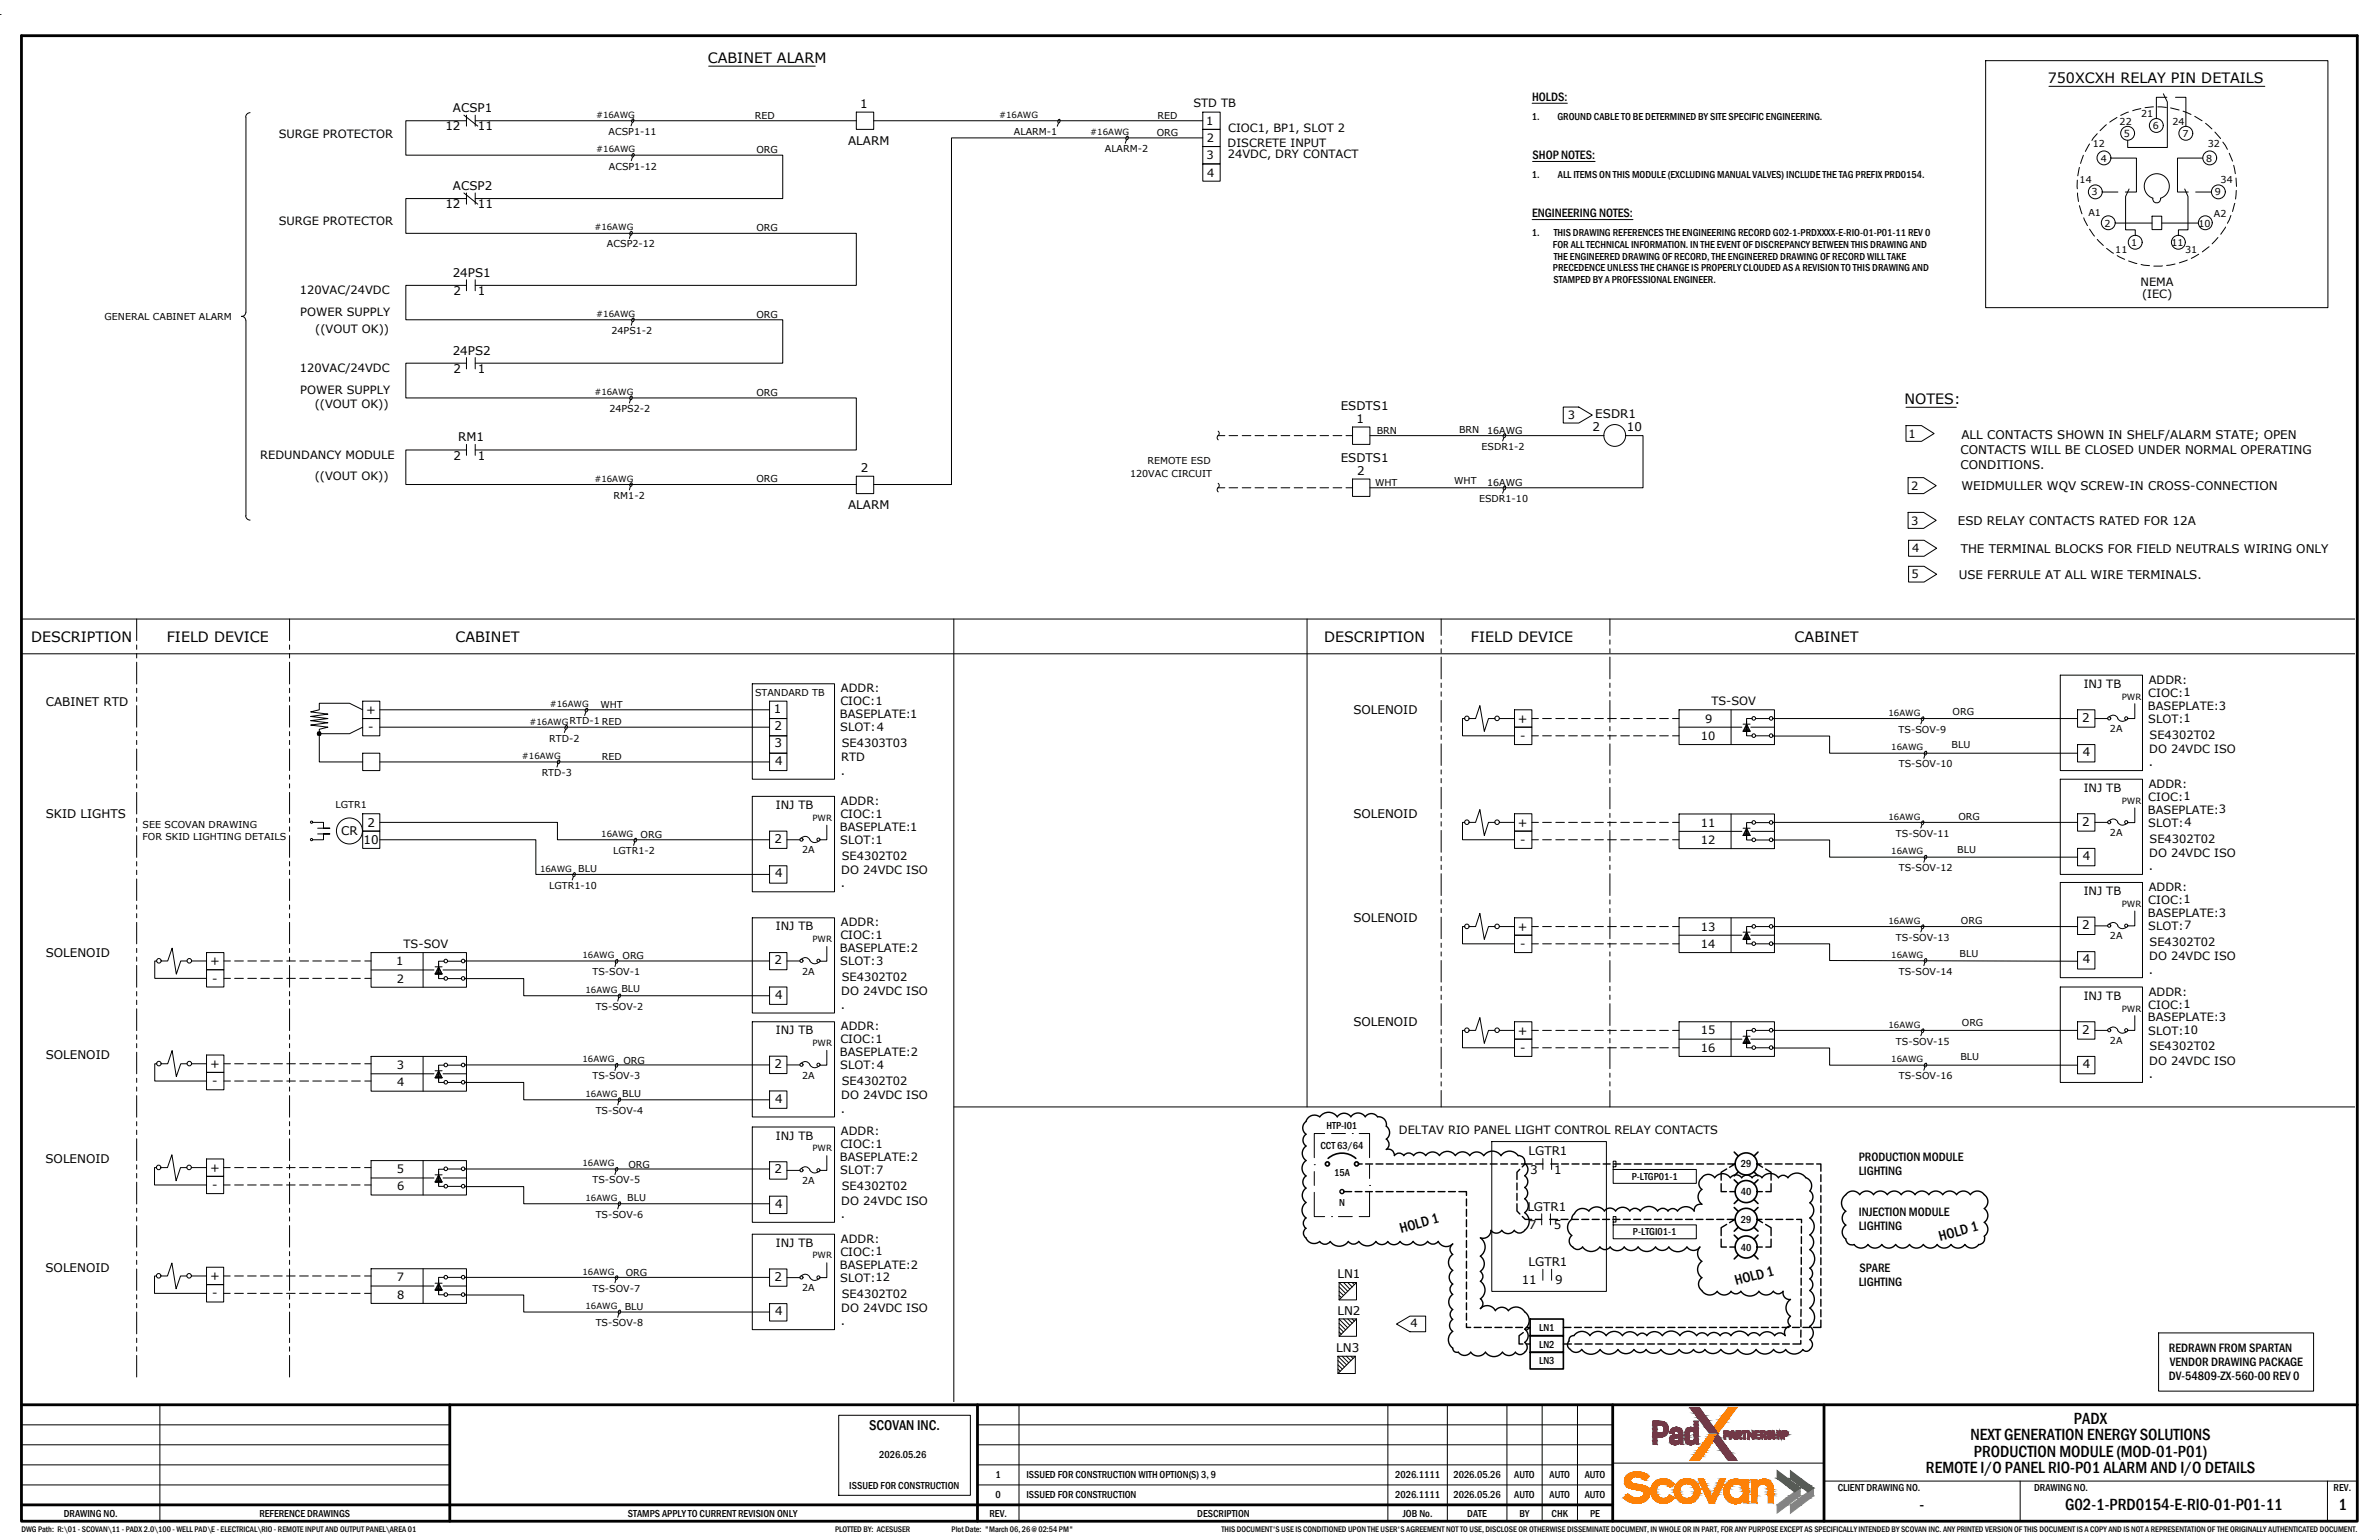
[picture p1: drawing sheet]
<svg xmlns="http://www.w3.org/2000/svg" width="864mm" height="559mm" viewBox="0 0 864 559" stroke-linecap="round" stroke-linejoin="round" font-family="sans-serif">
<defs><g id="words">
<g font-size="6">
<text x="752.9" y="516.6">PADX</text>
<text x="715.3" y="522.6">NEXT GENERATION ENERGY SOLUTIONS</text>
<text x="716.5" y="528.6">PRODUCTION MODULE (MOD-01-P01)</text>
<text x="699.1" y="534.6">REMOTE I/O PANEL RIO-P01 ALARM AND I/O DETAILS</text>
<text x="696.8" y="548">-</text>
<text x="749.6" y="548">G02-1-PRD0154-E-RIO-01-P01-11</text>
<text x="848.9" y="548">1</text>
</g>
<g font-size="5.3">
<text x="508.6" y="447.4" transform="rotate(-15 508.6 447.4)">HOLD 1</text>
<text x="704.3" y="450.3" transform="rotate(-15 704.3 450.3)">HOLD 1</text>
<text x="630.2" y="466.3" transform="rotate(-15 630.2 466.3)">HOLD 1</text>
<text x="315.5" y="518.7">SCOVAN INC.</text>
</g>
<g font-size="5.2">
<text x="256.9" y="22.9">CABINET ALARM</text>
<text x="743.4" y="30.3">750XCXH RELAY PIN DETAILS</text>
<text x="691.3" y="146.7">NOTES:</text>
<text x="11.3" y="232.8">DESCRIPTION</text>
<text x="60.5" y="232.8">FIELD DEVICE</text>
<text x="165.3" y="232.8">CABINET</text>
<text x="480.7" y="232.8">DESCRIPTION</text>
<text x="534" y="232.8">FIELD DEVICE</text>
<text x="651.5" y="232.8">CABINET</text>
</g>
<g font-size="4.5">
<text x="556.2" y="36.5">HOLDS:</text>
<text x="556.3" y="57.6">SHOP NOTES:</text>
<text x="556.2" y="78.7">ENGINEERING NOTES:</text>
<text x="674.8" y="421.3">PRODUCTION MODULE</text>
<text x="674.8" y="426.4">LIGHTING</text>
<text x="674.8" y="441.4">INJECTION MODULE</text>
<text x="674.8" y="446.5">LIGHTING</text>
<text x="675" y="461.5">SPARE</text>
<text x="674.8" y="466.6">LIGHTING</text>
<text x="787.3" y="490.7">REDRAWN FROM SPARTAN</text>
<text x="787.6" y="495.8">VENDOR DRAWING PACKAGE</text>
<text x="787.3" y="500.9">DV-54809-ZX-560-00 REV 0</text>
</g>
<g font-size="4.3">
<text x="164.4" y="40.6">ACSP1</text>
<text x="312.3" y="39">1</text>
<text x="161.7" y="47.3">12</text>
<text x="173.4" y="47.3">11</text>
<text x="307.9" y="52.7">ALARM</text>
<text x="164.4" y="68.9">ACSP2</text>
<text x="161.7" y="75.6">12</text>
<text x="173.4" y="75.6">11</text>
<text x="164.3" y="100.4">24PS1</text>
<text x="164.7" y="107.1">2</text>
<text x="173.4" y="107">1</text>
<text x="164.3" y="128.7">24PS2</text>
<text x="164.7" y="135.4">2</text>
<text x="173.4" y="135.4">1</text>
<text x="486.7" y="148.8">ESDTS1</text>
<text x="492.4" y="153.4">1</text>
<text x="579.1" y="151.8">ESDR1</text>
<text x="166.3" y="160.1">RM1</text>
<text x="578.1" y="156.5">2</text>
<text x="590.6" y="156.5">10</text>
<text x="712" y="159.2">ALL CONTACTS SHOWN IN SHELF/ALARM STATE; OPEN</text>
<text x="164.7" y="166.8">2</text>
<text x="173.4" y="166.8">1</text>
<text x="486.7" y="167.7">ESDTS1</text>
<text x="711.7" y="164.9">CONTACTS WILL BE CLOSED UNDER NORMAL OPERATING</text>
<text x="312.5" y="171.2">2</text>
<text x="492.7" y="172.2">2</text>
<text x="711.7" y="170.1">CONDITIONS.</text>
<text x="712" y="177.7">WEIDMULLER WQV SCREW-IN CROSS-CONNECTION</text>
<text x="307.9" y="184.9">ALARM</text>
<text x="710.7" y="190.7">ESD RELAY CONTACTS RATED FOR 12A</text>
<text x="711.8" y="200.8">THE TERMINAL BLOCKS FOR FIELD NEUTRALS WIRING ONLY</text>
<text x="711" y="210.2">USE FERRULE AT ALL WIRE TERMINALS.</text>
<text x="16.6" y="256">CABINET RTD</text>
<text x="132.9" y="259.1">+</text>
<text x="280.9" y="258.7">1</text>
<text x="491.3" y="259.1">SOLENOID</text>
<text x="551" y="262.2">+</text>
<text x="755.9" y="261.9">2</text>
<text x="133.6" y="265.4">-</text>
<text x="281.1" y="265">2</text>
<text x="551.8" y="268.5">-</text>
<text x="281.1" y="271.2">3</text>
<text x="756.1" y="274.4">4</text>
<text x="281.4" y="277.5">4</text>
<text x="305.2" y="281.2">.</text>
<text x="780" y="278">.</text>
<text x="16.6" y="296.8">SKID LIGHTS</text>
<text x="491.3" y="296.8">SOLENOID</text>
<text x="755.9" y="299.6">2</text>
<text x="123.8" y="303.1">CR</text>
<text x="133.3" y="300.1">2</text>
<text x="281.1" y="305.9">2</text>
<text x="551" y="300">+</text>
<text x="132" y="306.3">10</text>
<text x="551.8" y="306.3">-</text>
<text x="756.1" y="312.1">4</text>
<text x="780" y="315.8">.</text>
<text x="281.4" y="318.4">4</text>
<text x="305.2" y="322">.</text>
<text x="491.3" y="334.6">SOLENOID</text>
<text x="551" y="337.7">+</text>
<text x="755.9" y="337.1">2</text>
<text x="16.6" y="347.1">SOLENOID</text>
<text x="551.8" y="344">-</text>
<text x="76.3" y="350.3">+</text>
<text x="281.1" y="349.9">2</text>
<text x="756.1" y="349.5">4</text>
<text x="780" y="353.3">.</text>
<text x="77" y="356.6">-</text>
<text x="281.4" y="362.4">4</text>
<text x="305.2" y="366.1">.</text>
<text x="491.3" y="372.3">SOLENOID</text>
<text x="551" y="375.5">+</text>
<text x="755.9" y="375.1">2</text>
<text x="551.8" y="381.7">-</text>
<text x="16.6" y="384.3">SOLENOID</text>
<text x="76.3" y="387.5">+</text>
<text x="281.1" y="387.6">2</text>
<text x="756.1" y="387.6">4</text>
<text x="77" y="393.8">-</text>
<text x="780" y="391.2">.</text>
<text x="281.4" y="400.1">4</text>
<text x="305.2" y="403.7">.</text>
<text x="554.9" y="419.2">LGTR1</text>
<text x="16.5" y="422.1">SOLENOID</text>
<text x="76.2" y="425.3">+</text>
<text x="281.1" y="425.8">2</text>
<text x="555.5" y="425.8">3</text>
<text x="564.2" y="425.9">1</text>
<text x="77" y="431.5">-</text>
<text x="281.4" y="438.3">4</text>
<text x="305.2" y="442">.</text>
<text x="554.4" y="439.3">LGTR1</text>
<text x="554.9" y="445.9">7</text>
<text x="564" y="445.9">5</text>
<text x="16.5" y="461.4">SOLENOID</text>
<text x="554.9" y="459.4">LGTR1</text>
<text x="76.2" y="464.5">+</text>
<text x="281.1" y="464.7">2</text>
<text x="485.5" y="463.7">LN1</text>
<text x="552.4" y="466">11</text>
<text x="564.6" y="466">9</text>
<text x="77" y="470.8">-</text>
<text x="281.4" y="477.2">4</text>
<text x="485.5" y="477.1">LN2</text>
<text x="305.2" y="480.9">.</text>
<text x="485.1" y="490.4">LN3</text>
</g>
<g font-size="4.2">
<text x="433.2" y="38.9">STD TB</text>
<text x="437.8" y="45.3">1</text>
<text x="101.2" y="50.2">SURGE PROTECTOR</text>
<text x="438.1" y="51.6">2</text>
<text x="445.6" y="53.2">DISCRETE INPUT</text>
<text x="445.8" y="48">CIOC1, BP1, SLOT 2</text>
<text x="438" y="57.8">3</text>
<text x="445.7" y="57.5">24VDC, DRY CONTACT</text>
<text x="438.2" y="64.2">4</text>
<text x="101.2" y="81.7">SURGE PROTECTOR</text>
<text x="108.9" y="106.5">120VAC/24VDC</text>
<text x="777" y="103.7">NEMA</text>
<text x="777.6" y="108.1">(IEC)</text>
<text x="109" y="114.7">POWER SUPPLY</text>
<text x="114.4" y="120.8">((VOUT OK))</text>
<text x="108.9" y="134.9">120VAC/24VDC</text>
<text x="109" y="142.9">POWER SUPPLY</text>
<text x="114.3" y="148.2">((VOUT OK))</text>
<text x="569.1" y="152.1">3</text>
<text x="692.8" y="158.8">1</text>
<text x="94.5" y="166.5">REDUNDANCY MODULE</text>
<text x="114.3" y="174.1">((VOUT OK))</text>
<text x="693.8" y="177.8">2</text>
<text x="693.8" y="190.3">3</text>
<text x="694.2" y="200.4">4</text>
<text x="693.9" y="209.8">5</text>
<text x="305.3" y="251.2">ADDR:</text>
<text x="756.4" y="249.6">INJ TB</text>
<text x="780" y="248">ADDR:</text>
<text x="305.1" y="255.9">CIOC:1</text>
<text x="621.2" y="255.9">TS-SOV</text>
<text x="779.7" y="257.5">BASEPLATE:3</text>
<text x="779.9" y="252.8">CIOC:1</text>
<text x="304.9" y="260.6">BASEPLATE:1</text>
<text x="619" y="262.2">9</text>
<text x="779.8" y="262.2">SLOT:1</text>
<text x="305" y="265.4">SLOT:4</text>
<text x="617.4" y="268.5">10</text>
<text x="780.3" y="268">SE4302T02</text>
<text x="305.6" y="271.1">SE4303T03</text>
<text x="780.2" y="273.2">DO 24VDC ISO</text>
<text x="305.4" y="276.3">RTD</text>
<text x="756.4" y="287.3">INJ TB</text>
<text x="780" y="285.8">ADDR:</text>
<text x="281.6" y="293.6">INJ TB</text>
<text x="305.3" y="292.1">ADDR:</text>
<text x="779.9" y="290.5">CIOC:1</text>
<text x="305.1" y="296.8">CIOC:1</text>
<text x="617.4" y="299.9">11</text>
<text x="779.7" y="295.2">BASEPLATE:3</text>
<text x="779.8" y="299.9">SLOT:4</text>
<text x="304.9" y="301.5">BASEPLATE:1</text>
<text x="780.3" y="305.8">SE4302T02</text>
<text x="305" y="306.2">SLOT:1</text>
<text x="305.6" y="312">SE4302T02</text>
<text x="617.4" y="306.2">12</text>
<text x="780.2" y="310.9">DO 24VDC ISO</text>
<text x="305.4" y="317.2">DO 24VDC ISO</text>
<text x="780" y="323.3">ADDR:</text>
<text x="756.4" y="324.8">INJ TB</text>
<text x="779.9" y="328">CIOC:1</text>
<text x="779.7" y="332.7">BASEPLATE:3</text>
<text x="281.6" y="337.6">INJ TB</text>
<text x="305.1" y="340.8">CIOC:1</text>
<text x="305.3" y="336.1">ADDR:</text>
<text x="617.4" y="337.7">13</text>
<text x="779.8" y="337.4">SLOT:7</text>
<text x="146.5" y="343.9">TS-SOV</text>
<text x="304.9" y="345.5">BASEPLATE:2</text>
<text x="617.4" y="344">14</text>
<text x="780.3" y="343.2">SE4302T02</text>
<text x="143.8" y="350.3">1</text>
<text x="305" y="350.2">SLOT:3</text>
<text x="780.2" y="348.3">DO 24VDC ISO</text>
<text x="144.1" y="356.5">2</text>
<text x="305.6" y="356.1">SE4302T02</text>
<text x="305.4" y="361.2">DO 24VDC ISO</text>
<text x="756.4" y="362.8">INJ TB</text>
<text x="779.9" y="366">CIOC:1</text>
<text x="780" y="361.3">ADDR:</text>
<text x="779.7" y="370.6">BASEPLATE:3</text>
<text x="281.6" y="375.3">INJ TB</text>
<text x="305.3" y="373.8">ADDR:</text>
<text x="617.4" y="375.4">15</text>
<text x="779.8" y="375.4">SLOT:10</text>
<text x="304.9" y="383.2">BASEPLATE:2</text>
<text x="305.1" y="378.5">CIOC:1</text>
<text x="617.4" y="381.7">16</text>
<text x="780.3" y="381.2">SE4302T02</text>
<text x="144.1" y="388">3</text>
<text x="305" y="387.9">SLOT:4</text>
<text x="780.2" y="386.4">DO 24VDC ISO</text>
<text x="144.2" y="394.2">4</text>
<text x="305.6" y="393.8">SE4302T02</text>
<text x="305.4" y="398.9">DO 24VDC ISO</text>
<text x="281.6" y="413.6">INJ TB</text>
<text x="305.3" y="412">ADDR:</text>
<text x="507.8" y="411.3">DELTAV RIO PANEL LIGHT CONTROL RELAY CONTACTS</text>
<text x="305.1" y="416.7">CIOC:1</text>
<text x="144" y="425.7">5</text>
<text x="304.9" y="421.4">BASEPLATE:2</text>
<text x="144.1" y="432">6</text>
<text x="305" y="426.1">SLOT:7</text>
<text x="305.6" y="432">SE4302T02</text>
<text x="305.4" y="437.1">DO 24VDC ISO</text>
<text x="281.6" y="452.5">INJ TB</text>
<text x="305.1" y="455.6">CIOC:1</text>
<text x="305.3" y="450.9">ADDR:</text>
<text x="304.9" y="460.3">BASEPLATE:2</text>
<text x="144.1" y="465">7</text>
<text x="305" y="465.1">SLOT:12</text>
<text x="144.1" y="471.3">8</text>
<text x="305.6" y="470.9">SE4302T02</text>
<text x="305.4" y="476">DO 24VDC ISO</text>
<text x="512" y="481.6">4</text>
</g>
<g font-size="3.8">
<text x="556" y="43.6">1.</text>
<text x="565.4" y="43.6">GROUND CABLE TO BE DETERMINED BY SITE SPECIFIC ENGINEERING.</text>
<text x="556" y="64.7">1.</text>
<text x="565.5" y="64.7">ALL ITEMS ON THIS MODULE (EXCLUDING MANUAL VALVES) INCLUDE THE TAG PREFIX PRD0154.</text>
<text x="556" y="85.8">1.</text>
<text x="564" y="85.8">THIS DRAWING REFERENCES THE ENGINEERING RECORD G02-1-PRDXXXX-E-RIO-01-P01-11 REV 0</text>
<text x="563.8" y="90">FOR ALL TECHNICAL INFORMATION. IN THE EVENT OF DISCREPANCY BETWEEN THIS DRAWING AND</text>
<text x="564" y="94.3">THE ENGINEERED DRAWING OF RECORD, THE ENGINEERED DRAWING OF RECORD WILL TAKE</text>
<text x="563.8" y="98.5">PRECEDENCE UNLESS THE CHANGE IS PROPERLY CLOUDED AS A REVISION TO THIS DRAWING AND</text>
<text x="563.9" y="102.7">STAMPED BY A PROFESSIONAL ENGINEER.</text>
<text x="481.5" y="409.5">HTP-I01</text>
<text x="479.3" y="416.9">CCT 63/64</text>
<text x="631.9" y="423.6">29</text>
<text x="484.3" y="426.6">15A</text>
<text x="592.3" y="428.1">P-LTGP01-1</text>
<text x="486.1" y="437.7">N</text>
<text x="631.9" y="433.7">40</text>
<text x="631.9" y="443.7">29</text>
<text x="592.8" y="448.2">P-LTGI01-1</text>
<text x="631.9" y="453.8">40</text>
<text x="558.7" y="482.9">LN1</text>
<text x="558.7" y="488.9">LN2</text>
<text x="558.7" y="495">LN3</text>
<text x="319.2" y="529">2026.05.26</text>
<text x="361.4" y="536.4">1</text>
<text x="372.6" y="536.4">ISSUED FOR CONSTRUCTION WITH OPTION(S) 3, 9</text>
<text x="506.4" y="536.4">2026.1111</text>
<text x="527.6" y="536.4">2026.05.26</text>
<text x="549.7" y="536.4">AUTO</text>
<text x="562.5" y="536.4">AUTO</text>
<text x="575.3" y="536.4">AUTO</text>
<text x="308.3" y="540.3">ISSUED FOR CONSTRUCTION</text>
<text x="361.4" y="543.7">0</text>
<text x="372.6" y="543.7">ISSUED FOR CONSTRUCTION</text>
<text x="506.4" y="543.7">2026.1111</text>
<text x="527.6" y="543.7">2026.05.26</text>
<text x="549.7" y="543.7">AUTO</text>
<text x="562.5" y="543.7">AUTO</text>
<text x="575.3" y="543.7">AUTO</text>
<text x="667.1" y="541.1">CLIENT DRAWING NO.</text>
<text x="738.4" y="541.1">DRAWING NO.</text>
<text x="847.1" y="541.2">REV.</text>
<text x="23.2" y="550.3">DRAWING NO.</text>
<text x="94.1" y="550.3">REFERENCE DRAWINGS</text>
<text x="228" y="550.3">STAMPS APPLY TO CURRENT REVISION ONLY</text>
<text x="359.2" y="550.3">REV.</text>
<text x="434.6" y="550.3">DESCRIPTION</text>
<text x="509.2" y="550.3">JOB No.</text>
<text x="532.6" y="550.3">DATE</text>
<text x="551.6" y="550.3">BY</text>
<text x="563.2" y="550.3">CHK</text>
<text x="577.3" y="550.3">PE</text>
</g>
<g font-size="3.5">
<text x="274.1" y="43.1">RED</text>
<text x="420.2" y="43.1">RED</text>
<text x="769.5" y="45.3">22</text>
<text x="777.2" y="42.5">21</text>
<text x="781.6" y="46.9">6</text>
<text x="788.6" y="45.3">24</text>
<text x="220.9" y="48.9">ACSP1-11</text>
<text x="368" y="48.9">ALARM-1</text>
<text x="419.9" y="49.3">ORG</text>
<text x="759.7" y="53.5">12</text>
<text x="771" y="49.7">5</text>
<text x="792.2" y="49.7">7</text>
<text x="801.4" y="53.4">32</text>
<text x="274.6" y="55.5">ORG</text>
<text x="401.1" y="55.2">ALARM-2</text>
<text x="762.6" y="58.6">4</text>
<text x="800.9" y="58.6">8</text>
<text x="221" y="61.5">ACSP1-12</text>
<text x="754.9" y="66.5">14</text>
<text x="759.3" y="70.9">3</text>
<text x="804" y="70.9">9</text>
<text x="806.1" y="66.5">34</text>
<text x="274.6" y="83.8">ORG</text>
<text x="758.1" y="78.5">A1</text>
<text x="764" y="82.2">2</text>
<text x="798.1" y="82.2">10</text>
<text x="803.7" y="78.6">A2</text>
<text x="220.3" y="89.7">ACSP2-12</text>
<text x="773.6" y="89.2">1</text>
<text x="788.3" y="89.2">11</text>
<text x="767.9" y="91.7">11</text>
<text x="793.2" y="91.7">31</text>
<text x="37.9" y="116">GENERAL CABINET ALARM</text>
<text x="274.6" y="115.3">ORG</text>
<text x="222" y="121.2">24PS1-2</text>
<text x="274.6" y="143.6">ORG</text>
<text x="221.2" y="149.5">24PS2-2</text>
<text x="499.7" y="157.4">BRN</text>
<text x="529.7" y="157.2">BRN</text>
<text x="539.8" y="157.4">16AWG</text>
<text x="537.8" y="163.2">ESDR1-2</text>
<text x="410.3" y="173">120VAC CIRCUIT</text>
<text x="416.5" y="168.5">REMOTE ESD</text>
<text x="274.6" y="175">ORG</text>
<text x="499.2" y="176.2">WHT</text>
<text x="527.9" y="175.8">WHT</text>
<text x="539.8" y="176.3">16AWG</text>
<text x="222.8" y="180.9">RM1-2</text>
<text x="536.9" y="182.2">ESDR1-10</text>
<text x="217.9" y="256.8">WHT</text>
<text x="274.1" y="252.5">STANDARD TB</text>
<text x="708.8" y="259.4">ORG</text>
<text x="199.4" y="269.1">RTD-2</text>
<text x="689.2" y="265.9">TS-SOV-9</text>
<text x="765.9" y="265.7">2A</text>
<text x="218.5" y="275.7">RED</text>
<text x="708.4" y="271.5">BLU</text>
<text x="196.6" y="281.6">RTD-3</text>
<text x="689.3" y="278.4">TS-SOV-10</text>
<text x="121.8" y="293.1">LGTR1</text>
<text x="710.9" y="297.6">ORG</text>
<text x="51.7" y="304.9">FOR SKID LIGHTING DETAILS</text>
<text x="51.8" y="300.4">SEE SCOVAN DRAWING</text>
<text x="232.5" y="303.9">ORG</text>
<text x="688.3" y="303.7">TS-SOV-11</text>
<text x="765.9" y="303.4">2A</text>
<text x="222.6" y="310">LGTR1-2</text>
<text x="291.2" y="309.7">2A</text>
<text x="710.5" y="309.6">BLU</text>
<text x="689.3" y="316.1">TS-SOV-12</text>
<text x="199.4" y="322.5">LGTR1-10</text>
<text x="711.8" y="335.2">ORG</text>
<text x="688.3" y="341.4">TS-SOV-13</text>
<text x="765.9" y="340.9">2A</text>
<text x="226" y="347.9">ORG</text>
<text x="711.3" y="347.1">BLU</text>
<text x="215.1" y="353.9">TS-SOV-1</text>
<text x="291.2" y="353.7">2A</text>
<text x="689.3" y="353.6">TS-SOV-14</text>
<text x="216.2" y="366.4">TS-SOV-2</text>
<text x="712.2" y="372.4">ORG</text>
<text x="688.3" y="379.1">TS-SOV-15</text>
<text x="765.9" y="378.8">2A</text>
<text x="226.3" y="386.1">ORG</text>
<text x="711.7" y="384.6">BLU</text>
<text x="215.1" y="391.7">TS-SOV-3</text>
<text x="291.2" y="391.4">2A</text>
<text x="689.3" y="391.6">TS-SOV-16</text>
<text x="216.2" y="404.2">TS-SOV-4</text>
<text x="228.1" y="423.8">ORG</text>
<text x="215.1" y="429.4">TS-SOV-5</text>
<text x="291.2" y="429.6">2A</text>
<text x="227.7" y="435.9">BLU</text>
<text x="216.2" y="441.9">TS-SOV-6</text>
<text x="227.2" y="463.1">ORG</text>
<text x="215.1" y="468.7">TS-SOV-7</text>
<text x="291.2" y="468.5">2A</text>
<text x="226.8" y="475.2">BLU</text>
<text x="216.2" y="481.2">TS-SOV-8</text>
</g>
<g font-size="3.1">
<text x="216.4" y="42.7">#16AWG</text>
<text x="362.7" y="42.7">#16AWG</text>
<text x="395.8" y="49">#16AWG</text>
<text x="216.5" y="55.3">#16AWG</text>
<text x="215.8" y="83.6">#16AWG</text>
<text x="216.5" y="115">#16AWG</text>
<text x="215.8" y="143.3">#16AWG</text>
<text x="215.8" y="174.8">#16AWG</text>
<text x="199.6" y="256.6">#16AWG</text>
<text x="770.2" y="253.8">PWR</text>
<text x="192.2" y="262.9">#16AWGRTD-1 RED</text>
<text x="685.5" y="259.8">16AWG</text>
<text x="189.4" y="275.3">#16AWG</text>
<text x="686.6" y="272.2">16AWG</text>
<text x="770.2" y="291.6">PWR</text>
<text x="294.9" y="297.9">PWR</text>
<text x="685.5" y="297.5">16AWG</text>
<text x="218.3" y="303.7">16AWG</text>
<text x="686.6" y="310">16AWG</text>
<text x="196" y="316.3">16AWG BLU</text>
<text x="770.2" y="329">PWR</text>
<text x="685.5" y="335.2">16AWG</text>
<text x="294.9" y="341.9">PWR</text>
<text x="211.5" y="347.8">16AWG</text>
<text x="686.6" y="347.5">16AWG</text>
<text x="212.6" y="360.3">16AWG BLU</text>
<text x="770.2" y="367.1">PWR</text>
<text x="685.5" y="373">16AWG</text>
<text x="294.9" y="379.6">PWR</text>
<text x="211.5" y="385.4">16AWG</text>
<text x="686.6" y="385.4">16AWG</text>
<text x="212.6" y="398">16AWG BLU</text>
<text x="294.9" y="417.8">PWR</text>
<text x="211.5" y="423.2">16AWG</text>
<text x="212.6" y="435.7">16AWG</text>
<text x="294.9" y="456.6">PWR</text>
<text x="211.5" y="462.5">16AWG</text>
<text x="212.6" y="475">16AWG</text>
</g>
<g font-size="3">
<text x="7.7" y="555.9">DWG Path: R:\01 - SCOVAN\11 - PADX 2.0\100 - WELL PAD\E - ELECTRICAL\RIO - REMOTE INPUT AND OUTPUT PANEL\AREA 01</text>
<text x="303.1" y="555.9">PLOTTED BY: ACESUSER</text>
<text x="345.4" y="555.9">Plot Date: &quot;March 06, 26 @ 02:54 PM&quot;</text>
<text x="443.4" y="555.9">THIS DOCUMENT'S USE IS CONDITIONED UPON THE USER'S AGREEMENT NOT TO USE, DISCLOSE OR OTHERWISE DISSEMINATE DOCUMENT, IN WHOLE OR IN PART, FOR ANY PURPOSE EXCEPT AS SPECIFICALLY INTENDED BY SCOVAN INC. ANY PRINTED VERSION OF THIS DOCUMENT IS A COPY AND IS NOT A REPRESENTATION OF THE ORIGINALLY AUTHENTICATED DOCUMENT.</text>
</g>
</g></defs>
<!-- layer: G02-1-PRDXXXX-E-MRIO-01-P01-01$0$ANNOTATION -->
<g fill="#000" stroke="#000" stroke-width=".36">
<path d="M115.4 265.7l-.2 .5h.7zM115.2 266.2h.7l-.5 .5zM115.4 266.7l.5 .1v-.6z"/>
<path d="M115.9 266.2v.6l.4-.1zM115.9 266.2h.6l-.2 .5z"/>
<path d="M116.3 265.7l-.4 .5h.6zM115.9 265.6l.4 .1-.4 .5zM115.4 265.7l.5 .5v-.6z"/>
</g>
<g fill="none" stroke="#000" stroke-width=".36">
<path d="M257.3 24h38.7M720.8 22h124.3v89.6h-124.3zM743.8 31.3h78.4M777.2 39.4l-3 .8M781.7 38.8l-3 .3M783.3 38.8l3.1 .2M785.3 34l1.5 3v16.5h-14.4v-2.5M786.6 35.3h-3.8v7.8M788 39.2l3 .7M789.7 35.3h3.8v10.6M89.3 42.5v70.8M90.8 40.9a1.59 1.59 0 0 0-1.6 1.6"/>
<path d="M168.4 41.8l5 4M169.3 43.8h-22v12.5h136.8v15.8h-111.6M169.3 41.8v4M172.5 43.8h138.4M172.5 41.8v4M229.3 44.2l.2-.9 .4-.2 .3 .5-1.1 2.1M229.4 56.8l.2-.9 .4-.3 .3 .5-.7 1-.4 1.2M310.9 40.7h6.3v6.2h-6.3zM317.2 43.8h119.4M384 44.5l.2-1.1 .4-.1 .3 .4-1.1 2.1M408.7 50.5l.2-.9 .5-.2 .3 .5-.3 .6-.5 .3-.4 1.2M436.6 50h-91.2v125.8h-28.2"/>
<path d="M436.6 46.9h6.3v6.3h-6.3zM436.6 40.7h6.3v6.2h-6.3zM436.6 59.5h6.3v6.2h-6.3zM436.6 53.2h6.3v6.3h-6.3zM756.3 56.3l-1 3M758.5 52.2l-1.5 2.7M761.3 48.5l-1.9 2.5M764.6 45.3l-2.3 2.1M766.3 57.4h9.2v12.3h-4M768.5 42.6l-2.6 1.7M772.6 40.7l-2.8 1.2M792.5 40.3l2.9 1.2"/>
<path d="M796.7 42.2l2.7 1.6M799.6 57.4h-9.2v12.3h3.9M800.7 44.7l2.2 2.1M804 47.9l2.1 2.4M806.9 51.6l1.7 2.6M809.2 55.6l1.2 2.9M810.9 60l.5 3M168.4 70l5 4.1M169.3 72.1h-22v12.6h163.6v18.8h-138.4M169.3 70v4.1M172.5 70v4.1M754.1 65.4v3.1"/>
<path d="M754.2 70l.3 3.1M754.8 60.7l-.5 3.1M754.8 74.6l1 3M756.4 79l1.4 2.9M763.1 69.7h5.7M772.9 68.6l-1.3 2.7v12.1h3.5v2.1M781.2 78.4h3.5v4.9h-3.5zM781.5 71.9a4.6 4.6 0 0 1-2.3-7 4.6 4.6 0 0 1 7.4 0 4.6 4.6 0 0 1-2.3 7M784.3 71.9a1.42 1.42 0 0 1-1.4 1.7 1.42 1.42 0 0 1-1.4-1.7M793.1 68.6l1.2 2.7v12.1h-3.5v2.1M797.1 69.7h5.7M809.8 78.2l-1.2 2.8"/>
<path d="M811.3 73.8l-.9 3M811.7 64.6l.2 3M811.8 69.1l-.3 3.1M228.7 85.2l-.1-.3 .2-.7 .5-.3 .3 .5-.3 .8-.5 .2-.3 1.1M758.5 83.1l1.8 2.6M761.3 86.9l2.2 2.2M764.7 90.1l2.5 1.8M767.9 80.9h13.3M768.6 92.8l2.7 1.3M772.7 94.7l3 .9M777.2 96l3.1 .4M784.7 80.9h13.4"/>
<path d="M785 96.5l-3.1 .1M789.6 95.8l-3.1 .5M794 94.4l-2.9 1M798.2 92.2l-2.8 1.6M801.9 89.5l-2.4 1.9M805.1 86.2l-2.1 2.3M807.9 82.4l-1.7 2.6M87.7 114.8a1.59 1.59 0 0 1 1.5 1.6M89.2 113.3a1.59 1.59 0 0 1-1.5 1.6M89.3 116.4v70.8M169.3 103.5h-22v12.5h136.8v15.8h-111.6M169.3 101.5v4"/>
<path d="M172.5 101.5v4M229.4 116.6l-.2-.3 .3-.7 .5-.2 .3 .5-.3 .7-.5 .2-.3 1.2M169.3 131.8h-22v12.6h163.6v18.9h-138.4M169.3 129.8v4.1M172.5 129.8v4.1M228.7 144.9l-.1-.2 .2-.8 .5-.3 .3 .5-.3 .8-.5 .3-.3 1.1M442.2 156.5a1.31 1.31 0 0 1-.3 2v.6l.3 .5M442.2 158.1h2.4M446.2 158.1h3.1M450.9 158.1h3.2M455.6 158.1h3.1M460.4 158.1h3.1"/>
<path d="M465 158.1h3.2M469.8 158.1h3.1M474.5 158.1h3.1M479.2 158.1h3.1M483.9 158.1h3.2M488.6 158.1h2.4M491 154.9h6.3v6.3h-6.3zM497.3 158.1h85M545.7 158.6l.2-1 .5-.2 .3 .4-.3 .8-.5 .3-.4 1.1M567.5 147.7h5.6l4.9 2.9-4.9 2.9h-5.6zM590.1 158.1h6.3v18.9h-99.1M691.9 154.4h5.6l4.6 2.9-4.6 2.8h-5.6z"/>
<path d="M691.9 147.8h18.3M169.3 163.3h-22v12.5h163.6M169.3 161.2v4M172.5 161.2v4M228.7 176.3l-.1-.2 .2-.7 .5-.3 .3 .5-.3 .7-.5 .3-.3 1.2M310.9 172.8h6.3v6.3h-6.3zM442.2 175.4l.4 .8-.4 .8h2.4M442.2 176.9l-.4 .8 .4 .8M446.2 177h3.1M450.9 177h3.2M455.6 177h3.1M460.4 177h3.1"/>
<path d="M465 177h3.2M469.8 177h3.1M474.5 177h3.1M479.2 177h3.1M483.9 177h3.2M488.6 177h2.4M491 173.8h6.3v6.3h-6.3zM545.7 177.6l.2-1 .5-.3 .3 .5-.3 .8-.5 .2-.4 1.1M692.7 173.3h5.6l4.6 2.9-4.6 2.9h-5.6zM89.2 187.1a1.59 1.59 0 0 0 1.6 1.6M692.7 185.9h5.6l4.6 2.9-4.6 2.9h-5.6zM692.8 196h5.7l4.5 2.9-4.5 2.9h-5.7z"/>
<path d="M692.8 205.5h5.7l4.5 2.9-4.5 2.8h-5.7zM7.8 237.2h847.1M7.8 224.6h847.1M49.6 224.6v7.9M49.6 234v1.6M49.6 237.2v1.6M105.1 224.6v7.9M105.1 234v1.6M105.1 237.2v1.6M346.2 224.6v284.1M474.5 224.6v177.1M523.2 224.6v6"/>
<path d="M523.2 232.2v1.6M523.2 235.4v1.5M523.2 238.4v7.9M584.4 224.6v6M584.4 232.2v1.6M584.4 235.4v1.5M584.4 238.4v7.9M49.6 240.3v7.9M49.6 249.7v1.7M49.6 252.9v1.6M49.6 256v7.9M105.1 240.3v7.9"/>
<path d="M105.1 249.7v1.7M105.1 252.9v1.6M105.1 256v7.9M131.7 254.4h6.2v6.3h-6.2zM131.7 257.6l-4.8-2.4h-11v2.4l-3.1 .7 6.2 .8-6.2 .9 6.2 .7-6.2 .8 6.2 .8-6.2 .8 6.2 .8-3.1 .7v1.6h11l4.8-2.3M137.9 257.6h141.5M212.5 258.1l.1-.9 .5-.2 .3 .5-.3 .6-.5 .3-.4 1.2M273.1 248.1h29.8v34.6h-29.8zM279.4 254.4h6.3v6.3h-6.3zM523.2 247.9v1.6M523.2 251v1.6M523.2 254.2v7.9"/>
<path d="M549.8 257.6h6.3v6.3h-6.3zM584.4 247.9v1.6M584.4 251v1.6M584.4 254.2v7.9M609.5 257.6h34.6v12.6h-34.6zM628.4 257.6v12.6M747.9 245h29.8v34.6h-29.8zM754.2 257.6h6.3v6.3h-6.3zM775 255.4v5.3h-2.6M49.6 265.5v1.5M49.6 268.6v1.6M49.6 271.8v7.8"/>
<path d="M105.1 265.5v1.5M105.1 268.6v1.6M105.1 271.8v7.8M115.9 266.2v10.3h15.8M131.7 260.7h6.2v6.3h-6.2zM131.7 273.3h6.2v6.3h-6.2zM137.9 276.5h141.5M137.9 263.9h141.5M202.4 277l-.1-.3 .2-.7 .5-.3 .3 .5-.3 .8-.5 .2-.3 1.1M205.1 264.5l.2-1.1 .5-.2 .2 .5-.2 .8-.5 .2-.4 1.1M279.4 273.3h6.3v6.3h-6.3zM279.4 267h6.3v6.3h-6.3z"/>
<path d="M279.4 260.7h6.3v6.3h-6.3zM523.2 263.6v1.6M523.2 266.7v1.6M523.2 269.9v7.8M523.2 279.4v1.5M531.7 260.7h-.8v6.3h18.9M533.3 260.7h2.3l1.6-4.7 1.6 9.4 1.5-4.7h2.4M544.3 260.7h5.5M549.8 263.9h6.3v6.3h-6.3zM556.1 267h2.4M556.1 260.7h2.4M560 267h3.2"/>
<path d="M560 260.7h3.2M564.8 267h3.1M564.8 260.7h3.1M569.4 267h3.2M569.4 260.7h3.2M574.1 267h3.2M574.1 260.7h3.2M578.9 267h3.1M578.9 260.7h3.1M583.6 267h3.1M583.6 260.7h3.1M584.4 263.6v1.6"/>
<path d="M584.4 266.7v1.6M584.4 269.9v7.8M584.4 279.4v1.5M588.3 267h3.2M588.3 260.7h3.2M593 267h3.2M593 260.7h3.2M597.8 267h3.1M597.8 260.7h3.1M602.4 267h3.2M602.4 260.7h3.2M607.1 267h2.4"/>
<path d="M607.1 260.7h2.4M609.5 263.9h22.8M632.8 265.3l1.2-2.5 1.3 2.5M632.8 265.3h2.5h-2.5M632.8 262.8h2.5M634 261.6v5M634.1 263l-1.1 2.3M634.3 263.3l-.9 2M634.4 263.7l-.6 1.6M634.6 264l-.4 1.3M634.9 264.5l-.4 .8M635 265v.3"/>
<path d="M635.6 263.9h8.5M636.1 260.7h-2.1v6.3h2.1M637.2 267h5.2M637.2 260.7h5.2M643.6 267.1h20.6v6.2h90M643.6 260.7h110.6M697.5 261.3l.2-1 .5-.2 .3 .5-.3 .7-.5 .3-.4 1.1M698.6 273.8l-.1-.2 .2-.8 .5-.3 .3 .6-.3 .7-.5 .3-.3 1.1M754.2 270.2h6.3v6.3h-6.3zM760.5 260.7h4.7M765.7 260.2a1.84 1.84 0 0 1 3.1 .5M768.7 260.7a2.01 2.01 0 0 0 3.2 .5"/>
<path d="M49.6 281.2v1.5M49.6 284.4v1.5M49.6 287.5v7.9M49.6 296.9v1.6M105.1 281.2v1.5M105.1 284.4v1.5M105.1 287.5v7.9M105.1 296.9v1.6M113.5 298.4h3.9v2.1h2.3h-4.4M131.7 295.3h6.2v6.3h-6.2zM137.9 298.4h64.5v6.3h77M273.1 289h29.8v34.6h-29.8z"/>
<path d="M300.1 299.4v5.3h-2.5M523.2 282.5v1.6M523.2 285.7v7.8M523.2 295.1v1.5M523.2 298.2v1.6M531.7 298.4h-.8v6.3h18.9M533.3 298.4h2.3l1.6-4.6 1.6 9.4 1.5-4.8h2.4M544.3 298.4h5.5M549.8 295.3h6.3v6.3h-6.3zM556.1 298.4h2.4M560 298.4h3.2M564.8 298.4h3.1"/>
<path d="M569.4 298.4h3.2M574.1 298.4h3.2M578.9 298.4h3.1M583.6 298.4h3.1M584.4 282.5v1.6M584.4 285.7v7.8M584.4 295.1v1.5M584.4 298.2v1.6M588.3 298.4h3.2M593 298.4h3.2M597.8 298.4h3.1M602.4 298.4h3.2"/>
<path d="M607.1 298.4h2.4M609.5 295.4h34.6v12.5h-34.6zM628.4 295.4v12.5M634 299.3v5.1M636.1 298.5h-2.1v6.3h2.1M637.2 298.5h5.2M643.6 298.4h110.6M697.5 299l.2-.9 .5-.3 .3 .5-.3 .7-.5 .3-.4 1.1M747.9 282.7h29.8v34.6h-29.8zM754.2 295.3h6.3v6.3h-6.3zM760.5 298.4h4.7M765.7 297.8a1.84 1.84 0 0 1 3.1 .5"/>
<path d="M768.7 298.4a2.01 2.01 0 0 0 3.2 .5M775 293.2v5.3h-2.6M49.6 300v1.7M49.6 303.2v7.9M49.6 312.6v1.6M49.6 315.8v1.6M49.6 318.9v7.9M105.1 300v1.7M105.1 303.2v7.9M105.1 312.6v1.6M105.1 315.8v1.6M105.1 318.9v7.9"/>
<path d="M115.3 302.6h4.4h-2.3v2.1h-3.9M131.7 301.6h6.2v6.2h-6.2zM137.9 304.7h56.6v12.6h84.9M208 317.9l.2-1 .5-.3 .2 .5-.2 .8-.5 .2-.5 1.2M230.3 305.4l-.2-.3 .3-.7 .5-.3 .2 .5-.2 .8-.5 .2-.4 1.1M279.4 314.2h6.3v6.3h-6.3zM279.4 301.6h6.3v6.2h-6.3zM285.7 304.7h4.7M290.9 304.1a1.92 1.92 0 0 1 3.3 .9 2.01 2.01 0 0 0 2.9 .2M523.2 301.3v7.9M523.2 310.8v1.6M523.2 313.9v1.6"/>
<path d="M523.2 317v8M549.8 301.6h6.3v6.2h-6.3zM556.1 304.7h2.4M560 304.7h3.2M564.8 304.7h3.1M569.4 304.7h3.2M574.1 304.7h3.2M578.9 304.7h3.1M583.6 304.7h3.1M584.4 301.3v7.9M584.4 310.8v1.6M584.4 313.9v1.6"/>
<path d="M584.4 317v8M588.3 304.7h3.2M593 304.7h3.2M597.8 304.7h3.1M602.4 304.7h3.2M607.1 304.7h2.4M609.5 301.7h22.8M632.8 303.1l1.2-2.6 1.3 2.6M632.8 303.1h2.5h-2.5M632.8 300.5h2.5M634.1 300.7l-1.1 2.4M634.3 301.1l-.9 2"/>
<path d="M634.4 301.4l-.6 1.7M634.6 301.8l-.4 1.3M634.9 302.3l-.4 .8M635 302.8v.3M635.6 301.7h8.5M637.2 304.8h5.2M643.6 304.8h20.6v6.2h90M698.6 311.5l-.1-.2 .2-.8 .5-.2 .3 .5-.3 .7-.5 .3-.3 1.1M754.2 307.8h6.3v6.4h-6.3zM49.6 328.4v1.5M49.6 331.5v1.5M49.6 334.7v7.8"/>
<path d="M105.1 328.4v1.5M105.1 331.5v1.5M105.1 334.7v7.8M273.1 333h29.8v34.6h-29.8zM523.2 326.5v1.5M523.2 329.6v1.6M523.2 332.8v7.8M531.7 336.2h-.8v6.3h18.9M533.3 336.2h2.3l1.6-4.8 1.6 9.5 1.5-4.7h2.4M544.3 336.2h5.5M549.8 339.3h6.3v6.4h-6.3zM549.8 333h6.3v6.3h-6.3z"/>
<path d="M556.1 336.2h2.4M560 336.2h3.2M564.8 336.2h3.1M569.4 336.2h3.2M574.1 336.2h3.2M578.9 336.2h3.1M583.6 336.2h3.1M584.4 326.5v1.5M584.4 329.6v1.6M584.4 332.8v7.8M588.3 336.2h3.2M593 336.2h3.2"/>
<path d="M597.8 336.2h3.1M602.4 336.2h3.2M607.1 336.2h2.4M609.5 333h34.6v12.7h-34.6zM609.5 339.3h22.8M628.4 333v12.7M632.8 338.2h2.5M634 337v5.1M634.1 338.5l-1.1 2.3M634.3 338.8l-.9 2M634.4 339.1l-.6 1.7M634.6 339.5l-.4 1.3"/>
<path d="M635.6 339.3h8.5M636.1 336.2h-2.1v6.3h2.1M637.2 336.2h5.2M643.6 336.2h110.6M697.5 336.8l.2-1 .5-.3 .3 .5-.3 .8-.5 .3-.4 1.1M747.9 320.2h29.8v34.6h-29.8zM754.2 332.8h6.3v6.3h-6.3zM760.5 336h4.7M765.7 335.4a1.84 1.84 0 0 1 3.1 .5M768.7 335.9a2.01 2.01 0 0 0 3.2 .5M775 330.6v5.4h-2.6M49.6 344.1v1.6"/>
<path d="M49.6 347.3v1.5M49.6 350.3v7.9M49.6 359.8v1.6M56.9 348.7h-.7v6.3h18.8M58.5 348.7h2.4l1.6-4.7 1.5 9.5 1.6-4.8h2.3M69.6 348.7h5.4M75 351.9h6.3v6.2h-6.3zM75 345.7h6.3v6.2h-6.3zM81.3 348.7h2.4M81.3 355h2.4M85.2 348.7h3.1M85.2 355h3.1"/>
<path d="M90 348.7h3.1M90 355h3.1M94.7 348.7h3.1M94.7 355h3.1M99.4 348.7h3.1M99.4 355h3.1M104.1 348.7h3.1M104.1 355h3.1M105.1 344.1v1.6M105.1 347.3v1.5M105.1 350.3v7.9M105.1 359.8v1.6"/>
<path d="M108.8 348.7h3.2M108.8 355h3.2M113.5 348.7h3.2M113.5 355h3.2M118.2 348.7h3.2M118.2 355h3.2M123 348.7h3.1M123 355h3.1M127.6 348.7h3.2M127.6 355h3.2M132.4 348.7h2.3M132.4 355h2.3"/>
<path d="M134.7 345.7h34.6v12.5h-34.6zM134.7 352h22.8M153.6 345.7v12.5M157.9 353.4l1.3-2.6 1.3 2.6M157.9 353.4h2.6h-2.6M157.9 350.8h2.6M159.2 349.5v5.2M159.3 351.1l-1 2.3M159.5 351.4l-.9 2M159.6 351.7l-.6 1.7M159.9 352.1l-.5 1.3M160.1 352.6l-.3 .8"/>
<path d="M160.3 353.1l-.2 .3M160.8 352h8.5M161.2 348.8h-2v6.3h2M162.6 355.1h5M162.6 348.8h5M168.7 355.1h21.4v6.2h89.3M168.8 348.7h110.6M223.5 349.4l-.2-.3 .3-.7 .5-.3 .2 .5-.2 .8-.5 .1-.4 1.2M279.4 358.1h6.3v6.3h-6.3zM279.4 345.7h6.3v6.2h-6.3zM285.7 348.7h4.7M290.9 348.1a1.92 1.92 0 0 1 3.3 .9 2.01 2.01 0 0 0 2.9 .2"/>
<path d="M300.1 343.5v5.3h-2.5M523.2 342.2v1.6M523.2 345.4v1.5M523.2 348.5v7.9M523.2 357.9v1.6M556.1 342.5h2.4M560 342.5h3.2M564.8 342.5h3.1M569.4 342.5h3.2M574.1 342.5h3.2M578.9 342.5h3.1M583.6 342.5h3.1"/>
<path d="M584.4 342.2v1.6M584.4 345.4v1.5M584.4 348.5v7.9M584.4 357.9v1.6M588.3 342.5h3.2M593 342.5h3.2M597.8 342.5h3.1M602.4 342.5h3.2M607.1 342.5h2.4M632.8 340.8l1.2-2.6 1.3 2.6M632.8 340.8h2.5h-2.5M634.9 340l-.4 .8"/>
<path d="M635 340.4v.4M637.2 342.5h5.2M643.6 342.5h20.6v6l90 .3M698.6 349l-.1-.2 .2-.8 .5-.2 .3 .5-.3 .7-.5 .3-.3 1.1M747.9 358.1h29.8v34.7h-29.8zM754.2 345.3h6.3v6.3h-6.3zM49.6 362.9v1.6M49.6 366.1v7.9M49.6 375.5v1.6M49.6 378.7v1.5M105.1 362.9v1.6M105.1 366.1v7.9"/>
<path d="M105.1 375.5v1.6M105.1 378.7v1.5M224.5 361.8l.1-.9 .5-.3 .2 .5-.2 .7-.5 .3-.4 1.2M273.1 370.8h29.8v34.5h-29.8zM523.2 361.1v1.6M523.2 364.2v7.9M523.2 373.6v1.6M523.2 376.8v1.6M523.2 379.9v7.9M531.7 373.9h-.8v6.3h18.9M533.3 373.9h2.3l1.6-4.7 1.6 9.4 1.5-4.7h2.4M544.3 373.9h5.5"/>
<path d="M549.8 377.1h6.3v6.2h-6.3zM549.8 370.8h6.3v6.3h-6.3zM556.1 373.9h2.4M560 373.9h3.2M564.8 373.9h3.1M569.4 373.9h3.2M574.1 373.9h3.2M578.9 373.9h3.1M583.6 373.9h3.1M584.4 361.1v1.6M584.4 364.2v7.9M584.4 373.6v1.6"/>
<path d="M584.4 376.8v1.6M584.4 379.9v7.9M588.3 373.9h3.2M593 373.9h3.2M597.8 373.9h3.1M602.4 373.9h3.2M607.1 373.9h2.4M609.5 370.8h34.6v12.5h-34.6zM609.5 377.1h22.8M628.4 370.8v12.5M632.8 378.5l1.2-2.5 1.3 2.5M632.8 378.5h2.5h-2.5"/>
<path d="M632.8 376h2.5M634 374.7v5.1M634.1 376.2l-1.1 2.3M634.3 376.6l-.9 1.9M634.4 376.9l-.6 1.6M634.6 377.3l-.4 1.2M634.9 377.7l-.4 .8M635 378.2v.3M635.6 377.1h8.5M636.1 373.9h-2.1v6.3h2.1M637.2 373.9h5.2M643.6 373.9h110.6"/>
<path d="M697.5 374.5l.2-1 .5-.2 .3 .4-.3 .8-.5 .2-.4 1.1M754.2 370.8h6.3v6.3h-6.3zM760.5 373.9h4.7M765.7 373.3a1.84 1.84 0 0 1 3.1 .5M768.7 373.8a2.01 2.01 0 0 0 3.2 .6M775 368.6v5.3h-2.6M49.6 381.8v7.8M49.6 391.2v1.6M49.6 394.4v1.5M49.6 397.6v7.8M56.9 386h-.7v6.3h18.8M58.5 386h2.4l1.6-4.8 1.5 9.5 1.6-4.7h2.3"/>
<path d="M69.6 386h5.4M75 389.1h6.3v6.3h-6.3zM75 382.8h6.3v6.3h-6.3zM81.3 386h2.4M81.3 392.3h2.4M85.2 386h3.1M85.2 392.3h3.1M90 386h3.1M90 392.3h3.1M94.7 386h3.1M94.7 392.3h3.1M99.4 386h3.1"/>
<path d="M99.4 392.3h3.1M104.1 386h3.1M104.1 392.3h3.1M105.1 381.8v7.8M105.1 391.2v1.6M105.1 394.4v1.5M105.1 397.6v7.8M108.8 386h3.2M108.8 392.3h3.2M113.5 386h3.2M113.5 392.3h3.2M118.2 386h3.2"/>
<path d="M118.2 392.3h3.2M123 386h3.1M123 392.3h3.1M127.6 386h3.2M127.6 392.3h3.2M132.4 386h2.3M132.4 392.3h2.3M134.7 383.3h34.6v12.6h-34.6zM134.7 389.6h22.8M153.6 383.3v12.6M157.9 391.1l1.3-2.6 1.3 2.6M157.9 391.1h2.6h-2.6"/>
<path d="M157.9 388.5h2.6M159.2 387.3v5M159.3 388.8l-1 2.3M159.5 389l-.9 2.1M159.6 389.4l-.6 1.7M159.9 389.8l-.5 1.3M160.1 390.2l-.3 .9M160.3 390.7l-.2 .4M160.8 389.6h8.5M161.2 386.5h-2v6.3h2M162.6 392.8h5M162.6 386.5h5"/>
<path d="M168.7 392.8h21.4v6.3h89.3M168.8 386.4h110.6M223.5 387.1l-.2-.3 .3-.7 .5-.3 .2 .5-.2 .8-.5 .2-.4 1.2M224.5 399.6l.1-1 .5-.3 .2 .5-.2 .8-.5 .2-.4 1.1M279.4 395.9h6.3v6.3h-6.3zM279.4 383.2h6.3v6.4h-6.3zM285.7 386.4h4.7M290.9 385.8a1.84 1.84 0 0 1 3.1 .6M294 386.4a2.01 2.01 0 0 0 3.1 .5M300.1 381.1v5.4h-2.5M523.2 389.4v1.5M523.2 392.5v1.6"/>
<path d="M523.2 395.7v6M556.1 380.2h2.4M560 380.2h3.2M564.8 380.2h3.1M569.4 380.2h3.2M574.1 380.2h3.2M578.9 380.2h3.1M583.6 380.2h3.1M584.4 389.4v1.5M584.4 392.5v1.6M584.4 395.7v6M588.3 380.2h3.2"/>
<path d="M593 380.2h3.2M597.8 380.2h3.1M602.4 380.2h3.2M607.1 380.2h2.4M637.2 380.2h5.2M643.6 380.3h20.6v6.2h90M698.6 387l-.1-.2 .2-.8 .5-.3 .3 .5-.3 .8-.5 .3-.3 1.1M754.2 383.3h6.3v6.3h-6.3zM49.6 407v1.5M49.6 410.1v1.6M49.6 413.2v7.9M105.1 407v1.5"/>
<path d="M105.1 410.1v1.6M105.1 413.2v7.9M273.1 408.9h29.8v34.6h-29.8zM300.1 419.4v5.3h-2.5M346.2 401.7h508.7M541.5 414.2h41.6v54.4h-41.6zM49.6 422.7v1.6M49.6 425.8v1.6M49.6 429v7.9M49.6 438.4v1.5M56.9 423.7h-.8v6.3h18.9M58.5 423.7h2.3l1.6-4.7 1.5 9.5 1.6-4.8h2.3"/>
<path d="M69.5 423.7h5.5M75 426.8h6.2v6.3h-6.2zM75 420.5h6.2v6.3h-6.2zM81.2 423.7h2.4M81.2 430h2.4M85.2 423.7h3.1M85.2 430h3.1M89.9 423.7h3.1M89.9 430h3.1M94.6 423.7h3.1M94.6 430h3.1M99.3 423.7h3.1"/>
<path d="M99.3 430h3.1M104 423.7h3.1M104 430h3.1M105.1 422.7v1.6M105.1 425.8v1.6M105.1 429v7.9M105.1 438.4v1.5M108.8 423.7h3.1M108.8 430h3.1M113.5 423.7h3.1M113.5 430h3.1M118.2 423.7h3.2"/>
<path d="M118.2 430h3.2M122.9 423.7h3.1M122.9 430h3.1M127.6 423.7h3.1M127.6 430h3.1M132.3 423.7h2.4M132.3 430h2.4M134.7 421.1h34.6v12.5h-34.6zM134.7 427.4h22.8M153.6 421.1v12.5M157.9 428.9l1.3-2.6 1.3 2.6M157.9 428.9h2.6h-2.6"/>
<path d="M157.9 426.3h2.6M159.2 425v5.1M159.3 426.5l-1 2.4M159.5 426.8l-.9 2.1M159.6 427.2l-.6 1.7M159.9 427.6l-.5 1.2M160.1 428l-.3 .8M160.3 428.5l-.2 .4M160.8 427.4h8.5M161.2 424.3h-2v6.2h2M162.6 430.5h5M162.6 424.2h5"/>
<path d="M168.7 430.6h21.4v6.2h89.3M168.8 424.2h110.6M223.5 424.8l-.2-.3 .3-.7 .5-.2 .2 .5-.2 .7-.5 .2-.4 1.2M224.5 437.3l.1-1 .5-.3 .2 .5-.2 .8-.5 .3-.4 1.1M279.4 434h6.3v6.4h-6.3zM279.4 421.6h6.3v6.3h-6.3zM285.7 424.7h4.7M290.9 424a1.92 1.92 0 0 1 3.3 .9 2.01 2.01 0 0 0 2.9 .2M560.1 420.4v3.9M563.2 420.4v3.9M49.6 441.5v1.6M49.6 444.7v7.8"/>
<path d="M49.6 454.2v1.5M49.6 457.3v1.5M75 459.8h6.2v6.3h-6.2zM105.1 441.5v1.6M105.1 444.7v7.8M105.1 454.2v1.5M105.1 457.3v1.5M273.1 447.8h29.8v34.7h-29.8zM300.1 458.2v5.4h-2.5M559.6 440.4v4.1M562.8 440.4v4.1M49.6 460.5v7.7"/>
<path d="M49.6 469.8v1.6M49.6 472.9v1.7M49.6 476.1v7.9M56.9 463h-.8v6.3h18.9M58.5 463h2.3l1.6-4.7 1.5 9.4 1.6-4.7h2.3M69.5 463h5.5M75 466.1h6.2v6.3h-6.2zM81.2 463h2.4M81.2 469.3h2.4M85.2 463h3.1M85.2 469.3h3.1M89.9 463h3.1"/>
<path d="M89.9 469.3h3.1M94.6 463h3.1M94.6 469.3h3.1M99.3 463h3.1M99.3 469.3h3.1M104 463h3.1M104 469.3h3.1M105.1 460.5v7.7M105.1 469.8v1.6M105.1 472.9v1.7M105.1 476.1v7.9M108.8 463h3.1"/>
<path d="M108.8 469.3h3.1M113.5 463h3.1M113.5 469.3h3.1M118.2 463h3.2M118.2 469.3h3.2M122.9 463h3.1M122.9 469.3h3.1M127.6 463h3.1M127.6 469.3h3.1M132.3 463h2.4M132.3 469.3h2.4M134.7 460.4h34.6v12.5h-34.6z"/>
<path d="M134.7 466.6h22.8M153.6 460.4v12.5M157.9 468.1l1.3-2.5 1.3 2.5M157.9 468.1h2.6h-2.6M157.9 465.6h2.6M159.2 464.4v5M159.3 465.8l-1 2.3M159.5 466.1l-.9 2M159.6 466.5l-.6 1.6M159.9 466.9l-.5 1.2M160.1 467.3l-.3 .8M160.3 467.7l-.2 .4"/>
<path d="M160.8 466.6h8.5M161.2 463.5h-2v6.3h2M162.6 469.8h5M162.6 463.5h5M168.7 469.9h21.4v6.2h89.3M168.8 463.5h110.6M223.5 464.1l-.2-.3 .3-.7 .5-.2 .2 .4-.2 .8-.5 .3-.4 1.1M224.5 476.6l.1-1 .5-.3 .2 .5-.2 .8-.5 .2-.4 1.2M279.4 473h6.3v6.3h-6.3zM279.4 460.5h6.3v6.2h-6.3zM285.7 463.6h4.7M290.9 463a1.92 1.92 0 0 1 3.3 .9 2.01 2.01 0 0 0 2.9 .2"/>
<path d="M486.1 465.4h6.3v6.3h-6.3zM486.1 478.6h6.3v6.3h-6.3zM486.1 471.6h.1M486.1 470.1l.9 .7M486.1 468.5l1.6 1.6M486.1 466.9l2.4 2.4M486.1 465.4l3.1 3.1M486.1 478.7l3.1 3.1M487.7 465.4l2.3 2.4M487.7 478.6l2.3 2.3M489.2 465.4l1.7 1.6M489.2 478.6l1.7 1.6"/>
<path d="M490.8 465.4l.9 .7M490.8 478.6l.9 .8M492.3 465.4l-6.2 6.3M492.3 478.6l.1 .1M492.4 478.6l-6.2 6.3M560.1 460.5v4.1M563.2 460.5v4.1M49.6 485.6v1.6M49.6 488.7v1.6M49.6 491.8v7.9M105.1 485.6v1.6M105.1 488.7v1.6"/>
<path d="M105.1 491.8v7.9M485.7 492.1h6.3v6.3h-6.3zM485.7 496.8l.8 .7M485.7 495.3l1.6 1.5M485.7 493.6l2.4 2.4M485.7 492.1l3.1 3.2M486.1 483.3l.9 .8M486.1 481.7l1.6 1.6M486.1 480.2l2.4 2.4M487.2 492.1l2.4 2.4M488.7 492.1l1.7 1.6M490.4 492.1l.8 .9"/>
<path d="M491.9 492.1l-6.2 6.2M506.9 480.4l4.9-2.8h5.7v5.6h-5.7z"/>
<circle cx="763.8" cy="57.3" r="2.52"/>
<circle cx="772.4" cy="48.4" r="2.52"/>
<circle cx="782.8" cy="45.5" r="2.52"/>
<circle cx="793.5" cy="48.4" r="2.52"/>
<circle cx="802.2" cy="57.3" r="2.52"/>
<circle cx="760.6" cy="69.6" r="2.52"/>
<circle cx="805.3" cy="69.6" r="2.52"/>
<circle cx="765.3" cy="80.8" r="2.52"/>
<circle cx="775.1" cy="87.9" r="2.52"/>
<circle cx="790.8" cy="87.9" r="2.52"/>
<circle cx="800.5" cy="80.8" r="2.52"/>
<circle cx="586.2" cy="158" r="4"/>
<circle cx="532.5" cy="260.7" r=".83"/>
<circle cx="543.5" cy="260.7" r=".83"/>
<circle cx="636.6" cy="266.9" r=".66"/>
<circle cx="636.6" cy="260.7" r=".66"/>
<circle cx="642.9" cy="260.7" r=".66"/>
<circle cx="642.9" cy="266.9" r=".66"/>
<circle cx="765.7" cy="260.7" r=".57"/>
<circle cx="771.8" cy="260.7" r=".57"/>
<circle cx="113.1" cy="298.3" r=".4"/>
<circle cx="532.5" cy="298.3" r=".83"/>
<circle cx="543.5" cy="298.3" r=".83"/>
<circle cx="636.6" cy="298.4" r=".66"/>
<circle cx="642.9" cy="298.4" r=".66"/>
<circle cx="765.7" cy="298.3" r=".57"/>
<circle cx="771.8" cy="298.3" r=".57"/>
<circle cx="113.1" cy="304.7" r=".4"/>
<circle cx="126.9" cy="301.5" r="4.7"/>
<circle cx="290.9" cy="304.7" r=".57"/>
<circle cx="297.1" cy="304.7" r=".57"/>
<circle cx="636.6" cy="304.7" r=".66"/>
<circle cx="642.9" cy="304.7" r=".66"/>
<circle cx="532.5" cy="336.1" r=".83"/>
<circle cx="543.5" cy="336.1" r=".83"/>
<circle cx="636.6" cy="336.1" r=".66"/>
<circle cx="642.9" cy="336.1" r=".66"/>
<circle cx="765.7" cy="335.9" r=".57"/>
<circle cx="771.8" cy="335.9" r=".57"/>
<circle cx="57.7" cy="348.6" r=".83"/>
<circle cx="68.7" cy="348.6" r=".83"/>
<circle cx="161.8" cy="348.7" r=".66"/>
<circle cx="161.8" cy="355" r=".66"/>
<circle cx="168.1" cy="348.7" r=".66"/>
<circle cx="168.1" cy="355" r=".66"/>
<circle cx="290.9" cy="348.6" r=".57"/>
<circle cx="297.1" cy="348.6" r=".57"/>
<circle cx="636.6" cy="342.4" r=".66"/>
<circle cx="642.9" cy="342.4" r=".66"/>
<circle cx="532.5" cy="373.8" r=".83"/>
<circle cx="543.5" cy="373.8" r=".83"/>
<circle cx="636.6" cy="373.8" r=".66"/>
<circle cx="642.9" cy="373.8" r=".66"/>
<circle cx="765.7" cy="373.8" r=".57"/>
<circle cx="771.8" cy="373.8" r=".57"/>
<circle cx="57.7" cy="385.9" r=".83"/>
<circle cx="68.7" cy="385.9" r=".83"/>
<circle cx="161.8" cy="392.7" r=".66"/>
<circle cx="161.8" cy="386.4" r=".66"/>
<circle cx="168.1" cy="386.4" r=".66"/>
<circle cx="168.1" cy="392.7" r=".66"/>
<circle cx="290.9" cy="386.4" r=".57"/>
<circle cx="297.1" cy="386.4" r=".57"/>
<circle cx="636.6" cy="380.1" r=".66"/>
<circle cx="642.9" cy="380.1" r=".66"/>
<circle cx="57.6" cy="423.6" r=".83"/>
<circle cx="68.6" cy="423.6" r=".83"/>
<circle cx="161.8" cy="430.4" r=".66"/>
<circle cx="161.8" cy="424.1" r=".66"/>
<circle cx="168.1" cy="430.4" r=".66"/>
<circle cx="168.1" cy="424.1" r=".66"/>
<circle cx="290.9" cy="424.6" r=".57"/>
<circle cx="297.1" cy="424.6" r=".57"/>
<circle cx="57.6" cy="462.9" r=".83"/>
<circle cx="68.6" cy="462.9" r=".83"/>
<circle cx="161.8" cy="469.8" r=".66"/>
<circle cx="161.8" cy="463.4" r=".66"/>
<circle cx="168.1" cy="469.8" r=".66"/>
<circle cx="168.1" cy="463.4" r=".66"/>
<circle cx="290.9" cy="463.5" r=".57"/>
<circle cx="297.1" cy="463.5" r=".57"/>
</g>
<!-- layer: G02-1-PRDXXXX-E-MRIO-01-P01-01$0$TEXT-2 -->
<path d="M556.2 37.5h12.8M556.3 58.6h22.7M585.6 424.3h30.2v5.1h-30.2zM585.6 423.4h1v-2.1h-1v3M585.6 444.5h30.2v5h-30.2zM585.6 443.4h1v-1.9h-1v3M783.6 483.7h56.3v21.1h-56.3z" fill="none" stroke="#000" stroke-width=".36"/>
<!-- layer: G02-1-PRDXXXX-E-MRIO-01-P01-01$0$ENGINEERING NOTE -->
<path d="M556.2 79.7h36.6" fill="none" stroke="#000" stroke-width=".36"/>
<!-- layer: G02-1-PRDXXXX-E-MRIO-01-P01-01$0$FWIRE-1 -->
<g fill="none" stroke="#000" stroke-width=".51">
<path d="M487.9 432.4h2.7M491.9 432.4h2.5M493.1 422.4h1.4M495.7 432.4h2.5M495.7 422.4h2.6M499.4 432.4h2.5M499.5 422.4h2.5M503.2 432.4h2.5M503.3 422.4h2.5M507 432.4h2.5M507 422.4h2.6M510.8 432.4h2.4"/>
<path d="M510.8 422.4h2.5M514.5 432.4h2.5M514.6 422.4h2.5M518.3 432.4h2.5M518.3 422.4h2.6M522.1 432.4h2.5M522.1 422.4h2.5M525.8 432.4h2.5M525.9 422.4h2.5M529.6 432.4h2.7v1.4M529.7 422.4h2.5M532.3 435.1v2.5"/>
<path d="M532.3 438.8v2.5M533.4 422.4h2.5M537.2 422.4h2.5M541 422.4h2.5M544.7 422.4h2.5M548.5 422.4h2.5M550.7 436.8v2.6l1 1.1M550.7 429.3v2.5M550.7 433v2.5M551.7 424.3l-1 1.1v2.6M552.3 422.4h1.3M556.2 422.4h-2.6l-1 1"/>
<path d="M557.4 422.4h2.7M563 422.4h2.7M566.9 422.4h2.5M570.7 422.4h2.5M574.4 422.4h2.6M578.2 422.4h2.5M582 422.4h2.5M585.7 422.4h2.6M589.5 422.4h2.5M593.3 422.4h2.5M597 422.4h2.6M600.8 422.4h2.5"/>
<path d="M604.6 422.4h2.5M608.3 422.4h2.6M612.1 422.4h2.5M615.9 422.4h2.5M619.7 422.4h2.5M623.4 422.4h2.5M624.8 429.5v2.9h1.9M626.8 424.2l-2 1.2v2.8M627.2 422.4h2.6l-2 1.1M627.9 432.4h1.9M637.9 432.4h1.8M639.4 422.4h-1.5l1.9 1.1"/>
<path d="M640.6 422.4h2.5M640.9 424.2l2 1.2v2.8M642.9 429.5v2.9h-1.9M644.4 422.4h2.5M648.2 422.4h2.5M651.9 422.4h2.6M655.7 422.4h2.5M659.5 422.4h1.5v2.6M661 426.3v2.5M661 430v2.5M661 433.8v2.5M661 437.6v2.5"/>
<path d="M532.3 442.6v2.5M532.3 446.4v2.5M532.3 450.1v2.5M532.3 453.9v2.5M532.3 457.7v2.5M552.6 441.4l1.1 1.1h2.3M557.3 442.5h2.3M562.6 442.5h2.8M566.7 442.5h2.5M570.4 442.5h2.6M574.2 442.5h2.5M578 442.5h2.5"/>
<path d="M581.7 442.5h2.6M585.5 442.5h2.6M589.3 442.5h2.5M593 442.5h2.6M596.8 442.5h2.6M600.6 442.5h2.5M604.4 442.5h2.5M608.1 442.5h2.6M611.9 442.5h2.5M615.7 442.5h2.5M619.4 442.5h2.6M623.2 442.5h2.5"/>
<path d="M624.8 449.6v2.9h1.9M626.8 444.3l-2 1.2v2.9M627 442.5h2.8l-2 1.2M627.9 452.5h1.9M637.9 452.5h1.8M639.6 442.5h-1.7l1.9 1.2M640.9 442.5h2.5M640.9 444.3l2 1.2v2.9M642.9 449.6v2.9h-1.9M644.7 442.5h2.4M648.4 442.5h2.5M652.2 442.5h1.8v1.2"/>
<path d="M653.9 452.5v2.5M653.9 456.3v2.5M653.9 445v2.5M653.9 448.7v2.5M661 441.3v2.5M661 445.1v2.5M661 448.9v2.5M661 452.6v2.5M661 456.4v2.5M532.3 461.4v2.5M532.3 465.2v2.5M532.3 469v2.5"/>
<path d="M532.3 472.7v2.5M532.3 476.5v2.5M653.8 478.9v2.5M653.8 471.3v2.6M653.8 475.1v2.5M653.8 463.8v2.5M653.8 467.6v2.5M653.9 460l-.1 2.5M661 479v2.7h-2.8M661 460.2v2.5M661 463.9v2.5M661 467.7v2.5"/>
<path d="M661 471.5v2.5M661 475.2v2.6M532.3 480.3v1.4h1.6M535.1 481.7h2.5M538.9 481.7h2.5M542.7 481.7h2.5M546.4 481.7h2.5M550.2 481.7h2.5M553 483.5l-1.6 1.2v3h1.4M554 481.7h1.5l-1.5 1.1M554.1 487.7h1.4M567.5 481.7h2.8"/>
<path d="M567.5 487.7h2.9M571.5 481.7h2.5M571.7 487.7h2.5M575.3 481.7h2.5M575.4 487.7h2.6M579.1 481.7h2.5M579.2 487.7h2.5M582.8 481.7h2.5M583 487.7h2.5M586.6 481.7h2.6M586.7 487.7h2.6M590.4 481.7h2.5"/>
<path d="M590.5 487.7h2.5M594.1 481.7h2.6M594.3 487.7h2.5M597.9 481.7h2.6M598 487.7h2.6M601.7 481.7h2.5M601.8 487.7h2.6M605.5 481.7h2.5M605.6 487.7h2.5M609.2 481.7h2.6M609.3 487.7h2.6M613 481.7h2.5"/>
<path d="M613.1 487.7h2.6M616.8 481.7h2.5M616.9 487.7h2.5M620.5 481.7h2.6M620.6 487.7h2.6M624.3 481.7h2.5M624.5 487.7h2.5M628.1 481.7h2.5M628.2 487.7h2.5M631.8 481.7h2.6M632 487.7h2.5M635.6 481.7h2.5"/>
<path d="M635.8 487.7h2.5M639.4 481.7h2.5M639.5 487.7h2.5M643.1 481.7h2.6M643.3 487.7h2.5M646.9 481.7h2.5M647.1 487.7h2.5M650.7 481.7h2.5M653.7 486.4v1.3h-2.9M653.8 482.6l-.1 2.6M654.5 481.7h2.5"/>
</g>
<!-- layer: G02-1-PRDXXXX-E-MRIO-01-P01-01$0$SYMBOL-3 -->
<g fill="none" stroke="#000" stroke-width=".59">
<path d="M629.5 418l1.5 1.5M638.2 418l-1.5 1.5M482.1 420.3a7.6 7.6 0 0 1 10.1 0M629.5 428.1l1.5 1.5M629.5 438.2l1.5 1.4M631 425.2l-1.5 1.5M631 435.2l-1.5 1.5M636.7 425.2l1.5 1.5M636.7 435.2l1.5 1.5M638.2 428.1l-1.5 1.5M638.2 438.2l-1.5 1.4M629.5 448.2l1.5 1.5"/>
<path d="M631 445.3l-1.5 1.4M631 455.3l-1.5 1.5M636.7 445.3l1.5 1.4M636.7 455.3l1.5 1.5M638.2 448.2l-1.5 1.5M555.5 478.6h12v6.1h-12zM555.5 484.7h12v6h-12zM555.5 490.7h12v6h-12z"/>
<circle cx="481.9" cy="422.3" r=".74"/>
<circle cx="492.4" cy="422.3" r=".74"/>
<circle cx="633.9" cy="422.3" r="4"/>
<circle cx="633.9" cy="432.4" r="4"/>
<circle cx="633.9" cy="442.4" r="4"/>
<circle cx="633.9" cy="452.5" r="4"/>
</g>
<!-- layer: G02-1-PRDXXXX-E-MRIO-01-P01-01$0$SYMBOL-1 -->
<circle cx="487.2" cy="432.4" r=".74" fill="none" stroke="#000" stroke-width=".51"/>
<!-- layer: G02-1-PRDXXXX-E-MRIO-01-P01-01$0$EQUIP ENCL -->
<path d="M480.9 411.3h-3.8v8.8M483.4 411.3h5M490.9 411.3h.1M493.4 411.3h3.8v8.8M477.1 432.6v8.9h3.8M477.1 422.6h.1M477.1 425.1v5M497.2 430.1h.1M497.2 432.6v8.9h-3.8M497.2 422.6v5M483.4 441.5h.1M485.9 441.5h5" fill="none" stroke="#000" stroke-width=".36"/>
<!-- layer: G02-1-PRDXXXX-E-MRIO-01-P01-01$0$HOLD -->
<g fill="none" stroke="#000" stroke-width=".51">
<path d="M479.1 405.2a3.2 3.2 0 0 0-5 1.7 2.86 2.86 0 0 0 0 4.7 2.61 2.61 0 0 0 0 4.2 3.2 3.2 0 0 0 0 5.3 3.4 3.4 0 0 0 0 5.6 2.68 2.68 0 0 0 0 4.4M479.1 405.3a3.9 3.9 0 0 1 6.4 0M485.4 405.2a3 3 0 0 1 5 0M490.4 405.2a3.2 3.2 0 0 1 5.2 0 2.73 2.73 0 0 1 4.5 0 2.84 2.84 0 0 1 3.1 3.5 2.88 2.88 0 0 1 0 4.6 2.31 2.31 0 0 1 0 3.8M503.2 417a2.27 2.27 0 0 1 3 2.3 2.07 2.07 0 0 1 3.4 0 2.17 2.17 0 0 1 3.5 0 2.68 2.68 0 0 1 4.4 0 3 3 0 0 1 5 0 3.5 3.5 0 0 1 5.8 0M528.3 419.3a3.2 3.2 0 0 1 5.2 0M533.5 419.3a3.1 3.1 0 0 1 5.1 0 3.8 3.8 0 0 1 6.3 0M544.9 419.3a3.8 3.8 0 0 1 6.2 0M551.1 419.3a2.26 2.26 0 0 1 2.4 2.8M474.1 431.1a3.2 3.2 0 0 0 0 5.2 3.5 3.5 0 0 0 0 5.6 2.32 2.32 0 0 0 0 3.8M553.5 422.1a2.77 2.77 0 0 1 0 4.5 2.55 2.55 0 0 1 0 4.3 2.5 2.5 0 0 1 0 4.1 3.1 3.1 0 0 1 0 5M576.8 439.4a3.5 3.5 0 0 0-5.6 1.3l-.5 .8a1.59 1.59 0 0 1-1 1.7 3.6 3.6 0 0 0 .9 5.1 2.7 2.7 0 0 0 .6 4.5 2.18 2.18 0 0 0 3.3-.3 3.8 3.8 0 0 0 6.3 0"/>
<path d="M617.8 427.4a2.86 2.86 0 0 1 4.7-.1 3.5 3.5 0 0 1 5.6 .1 2.51 2.51 0 0 1 4.1 0 2.32 2.32 0 0 1 3.8 0 2.18 2.18 0 0 1 3.6 0 3.6 3.6 0 0 1 6 0 2.1 2.1 0 0 1 3.4 0M617.8 437a2.26 2.26 0 0 0-2.8 2.4 3.7 3.7 0 0 0-6 0 2.12 2.12 0 0 0-3.5 0 2.3 2.3 0 0 0-3.8 0 3.8 3.8 0 0 0-6.3 0 2.34 2.34 0 0 0-3.8 0 3.2 3.2 0 0 0-5.1 0 2.48 2.48 0 0 0-4.1 0 3.4 3.4 0 0 0-5.6 0M617.8 427.4a2.56 2.56 0 0 0 0 4.2 3.3 3.3 0 0 0 0 5.4M649.1 427.3a4 4 0 0 1 6.4 0 3.1 3.1 0 0 1 1.5 4.8M657 436.4a3.4 3.4 0 0 1 0 5.6 3.7 3.7 0 0 1 0 6.1M657 432.1a2.6 2.6 0 0 1 0 4.3M715.3 433.5a3 3 0 0 0-5 0 3.1 3.1 0 0 0-5.1 0 3.1 3.1 0 0 0-5 0 3 3 0 0 0-5 0 3.1 3.1 0 0 0-5 0 3.1 3.1 0 0 0-5.1 0 3 3 0 0 0-5 0 3.1 3.1 0 0 0-5 0 3.3 3.3 0 0 0-5.5 .4 3.7 3.7 0 0 0 .4 5.6 3.1 3.1 0 0 0 0 5 3.1 3.1 0 0 0 0 5.1 2.23 2.23 0 0 0 3.1 2M715.3 433.5a3.2 3.2 0 0 1 5.4 .3 3.1 3.1 0 0 1-.4 4.7 3.1 3.1 0 0 1 0 5.1M474.1 445.7a2.14 2.14 0 0 0 0 3.5M474.1 449.2a3.2 3.2 0 0 0 5 1.3 2.32 2.32 0 0 0 3.8 0 4 4 0 0 0 6.6 0 2.33 2.33 0 0 0 3.7 0 3.8 3.8 0 0 0 6.3 0 2.61 2.61 0 0 0 4.3 0 2.68 2.68 0 0 0 4.4 0 2.92 2.92 0 0 0 4.8 0 3.2 3.2 0 0 0 5.2 0M518.2 450.4a2.35 2.35 0 0 0 3.9 0M522.1 450.5a3.2 3.2 0 0 0 5.2 .9 2.34 2.34 0 0 0 .1 3.8 3.5 3.5 0 0 0-.1 5.8 3.1 3.1 0 0 0 .1 4.9 2.27 2.27 0 0 0-.1 3.8 3.4 3.4 0 0 0 0 5.5 2.17 2.17 0 0 0 0 3.5 2.66 2.66 0 0 0 0 4.4 3.7 3.7 0 0 0 .1 6.1 1.53 1.53 0 0 0 2 1.4"/>
<path d="M537.4 455.8a3.4 3.4 0 0 1 0 5.5M553.4 440a3.9 3.9 0 0 1 0 6.4M553.5 446.4a2.3 2.3 0 0 1-3.8 .1 2.77 2.77 0 0 1-4.5-.1 2.41 2.41 0 0 1-4 .1 2.88 2.88 0 0 1-3.8 2.7 4 4 0 0 1 0 6.6M594.7 452.5a3.1 3.1 0 0 1-5.1 0 3.1 3.1 0 0 1-5.1 0 2.26 2.26 0 0 1-3.7 0M594.7 452.5a3.8 3.8 0 0 0 6.2 0 2.98 2.98 0 0 0 4.9 0 4 4 0 0 0 6.5 0M612.4 452.5a2.83 2.83 0 0 0 4.7 0M617.1 452.5a3.6 3.6 0 0 0 .7 5.2 3.6 3.6 0 0 0 0 5.9M657 448.1a3.3 3.3 0 0 1 0 5.3M657 453.5a4.1 4.1 0 0 1 0 6.6M673.1 451.6a3.1 3.1 0 0 0 5 0 3 3 0 0 0 5 0 3.1 3.1 0 0 0 5 0M688.1 451.6a3.1 3.1 0 0 0 5.1 0 3.1 3.1 0 0 0 5 0M720.3 443.5a3.1 3.1 0 0 1 0 5.1 2.22 2.22 0 0 1-2 3 3.1 3.1 0 0 1-5 0 3.1 3.1 0 0 1-5.1 0 3.1 3.1 0 0 1-5 0 3 3 0 0 1-5 0"/>
<path d="M537.4 471.3a2.18 2.18 0 0 1 0 3.5 3.4 3.4 0 0 1 5.4 .8M537.4 461.4a2.18 2.18 0 0 1 0 3.5M537.4 464.9a3.9 3.9 0 0 1 0 6.4M542.8 475.6a2.9 2.9 0 0 1 4.8 0M547.5 475.6a3.6 3.6 0 0 1 6 .4 3.8 3.8 0 0 1 0 6.3 2.94 2.94 0 0 1 0 4.8 2.48 2.48 0 0 1 .2 3.4 2.48 2.48 0 0 1-3.3 .5l-.3-.3M617.8 468.3a3.4 3.4 0 0 0 5.6 .3 3.1 3.1 0 0 0 5 0 2.19 2.19 0 0 0 3.5-.1M617.8 463.6a2.86 2.86 0 0 0 0 4.7M643.7 468.5a3.2 3.2 0 0 1-5.2 .1 4 4 0 0 1-6.5 0M643.8 468.6a2.14 2.14 0 0 0 3.5 0M647.3 468.6a2.43 2.43 0 0 0 2.7 2.9 3.7 3.7 0 0 0-.1 6.1 2.17 2.17 0 0 0 .1 3.6 2.41 2.41 0 0 0-2 3.4 2.37 2.37 0 0 0-3.8 .1M657 460.1a2.41 2.41 0 0 1 0 4 2.57 2.57 0 0 1 0 4.2 3.9 3.9 0 0 1 0 6.4 4 4 0 0 1 0 6.6 2.94 2.94 0 0 1 0 4.8M529.4 490.7a2.73 2.73 0 0 0 4.5 0"/>
<path d="M533.9 490.6a3.3 3.3 0 0 0 5.3 0M539.2 490.7a3.7 3.7 0 0 0 6.2 0M545.4 490.7a2.86 2.86 0 0 0 4.7 0M570.1 489.7a2.52 2.52 0 0 0 4.1 0M574.2 489.7a4.1 4.1 0 0 0 6.7 0M583.1 484.7a3.6 3.6 0 0 0-6 0 3.5 3.5 0 0 0-5.7-.1 1.66 1.66 0 0 0-1.8 2 1.87 1.87 0 0 0 .5 3M597.8 484.7a3.5 3.5 0 0 1 5.6 0M597.8 484.6a2.05 2.05 0 0 0-3.4 0 3.4 3.4 0 0 0-5.5 .1 3.6 3.6 0 0 0-5.9 0M602.9 489.7a3.3 3.3 0 0 1-5.3 0 2.73 2.73 0 0 1-4.5 0 3.5 3.5 0 0 1-5.8 0 4 4 0 0 1-6.4 0M602.9 489.7a4 4 0 0 0 6.6 0 3.2 3.2 0 0 0 5.3 0 2.47 2.47 0 0 0 4.1 0M603.5 484.6a3.9 3.9 0 0 1 6.3 0M609.8 484.6a3.7 3.7 0 0 1 6.1 .1 2.43 2.43 0 0 1 4 0"/>
<path d="M618.9 489.6a3.5 3.5 0 0 0 5.8 0M619.9 484.7a2.77 2.77 0 0 1 4.5 0M624.4 484.6a2.36 2.36 0 0 1 3.9 .1 3.8 3.8 0 0 1 6.3-.1 2.52 2.52 0 0 1 4.1 0M624.7 489.7a3.7 3.7 0 0 0 6.1 0M630.8 489.7a4.1 4.1 0 0 0 6.7 0 3.9 3.9 0 0 0 6.3 0 2.69 2.69 0 0 0 4.4 0M638.8 484.7a3.3 3.3 0 0 1 5.4 0M648.2 489.7a3.8 3.8 0 0 0 6.3 0 1.54 1.54 0 0 0 2.5 0M657 486.1a2.18 2.18 0 0 1 0 3.6"/>
</g>
<!-- layer: Title Block -->
<path d="M7.8 13h847.9v539h-847.9zM7.8 509.7h847.9M163.3 509.7v42.3M354.8 509.7v42.3M585.4 509.7v42.3M662.1 509.8v42.2M7.8 546.1h577.6" fill="none" stroke="#000" stroke-width="1"/>
<g fill="none" stroke="#000" stroke-width=".36">
<path d="M7.8 517h155.5M58 509.7v42.3M354.8 517h230.6M369.9 509.7v42.3M503.8 509.7v42.3M525.4 509.7v42.3M547 509.7v42.3M559.8 509.7v42.3M572.6 509.7v42.3M7.8 524.3h155.5M7.8 531.5h155.5M7.8 538.8h155.5"/>
<path d="M354.8 524.3h230.6M354.8 531.5h230.6M354.8 538.8h230.6M585.4 530.9h76.7M662.1 537.4h193.6M733.3 537.4v14.6M844.9 537.4v14.6"/>
</g>
<!-- layer: 0 -->
<g fill="#73b85c" stroke="#73b85c" stroke-width=".36">
<path d="M651.6 541.3l1.9-1.4v1.4z"/>
<path d="M648.3 543.6h3.9l-3.1 2.4z"/>
<path d="M656.4 541.4l1.9-1.5v1.5z"/>
<path d="M653.1 543.7h4l-3.1 2.4z"/>
<path d="M651.6 541.3l1.9 1.4v-1.4zM649.6 542.7l2-1.4 1.9 1.4z"/>
<path d="M649.6 542.7l2.6 .9 1.3-.9zM648.3 543.6l1.3-.9 2.6 .9z"/>
<path d="M645.1 546h4l-.8-2.4zM645.1 546h4l-4 3z"/>
<path d="M656.4 541.4l1.9 1.4v-1.4zM654.4 542.8l2-1.4 1.9 1.4z"/>
<path d="M654.4 542.8l2.7 .9 1.2-.9zM653.1 543.7l1.3-.9 2.7 .9z"/>
<path d="M649.9 546.1h4.1l-.9-2.4zM649.9 546.1h4.1l-4.1 3z"/>
</g>
<g fill="#477239" stroke="#477239" stroke-width=".36">
<path d="M645.1 533.6l4 2.9h-4z"/>
<path d="M648.3 538.9h3.9l1.3 1z"/>
<path d="M649.9 533.7l4 2.9h-4z"/>
<path d="M653.1 539h4l1.2 .9z"/>
<path d="M645.1 536.5l7.1 2.4-3.1-2.4zM645.1 536.5l7.1 2.4h-3.9z"/>
<path d="M648.3 538.9l1.2 1h4zM649.5 539.9h4l-2 1.5z"/>
<path d="M649.9 536.6l7.2 2.4-3.2-2.4zM649.9 536.6l7.2 2.4h-4z"/>
<path d="M653.1 539l1.2 .9h4zM654.3 539.9h4l-2 1.5z"/>
</g>
<g fill="#ff7f00" stroke="#ff7f00" stroke-width=".36">
<path d="M593.8 534.1h1z"/>
<path d="M603.6 536.6h.6z"/>
<path d="M625.9 536.7h.4z"/>
<path d="M629.9 536.7h.4z"/>
<path d="M617.6 536.7h.4z"/>
<path d="M591.1 539.8h7.1z"/>
<path d="M595.5 543.3h3.1z"/>
<path d="M590.3 544.3h7.4z"/>
<path d="M591.6 545h5z"/>
<path d="M603.5 545.4h.6z"/>
<path d="M603.5 545.4h.9z"/>
<path d="M611.8 545.5h.8z"/>
<path d="M629.7 545.6h.7z"/>
<path d="M622.1 517.9h3.1z"/>
<path d="M622 517.9h3.2l-.2 .3z"/>
<path d="M613.5 529.9h3.4z"/>
<path d="M614 529.9h2.9z"/>
<path d="M593.8 534.1h1.1zM593.7 534.1h1.2z"/>
<path d="M593.7 534.1l1.6 .1zM593.3 534.2h2z"/>
<path d="M593.3 534.2h2.1zM593.2 534.2h2.2z"/>
<path d="M593.2 534.2h2.6zM592.7 534.2h3.1z"/>
<path d="M592.7 534.2l3.5 .1zM592.5 534.3h3.7z"/>
<path d="M592.5 534.3l3.8 .1zM592.2 534.4h4.1z"/>
<path d="M592.2 534.4l4.6 .1zM591.8 534.5h5z"/>
<path d="M591.8 534.5l5.2 .1zM591.7 534.6h5.3z"/>
<path d="M591.7 534.6l5.5 .2zM591.4 534.8h5.8z"/>
<path d="M591.4 534.8l6.3 .2-.5-.2zM591 535l.4-.2 6.3 .2z"/>
<path d="M591 535h6.7zM591 535h6.7z"/>
<path d="M591 535l7 .2-.3-.2zM590.7 535.2l.3-.2 7 .2z"/>
<path d="M590.7 535.2l7.4 .1zM590.6 535.3h7.5z"/>
<path d="M590.6 535.3l7.7 .1zM590.6 535.3l7.7 .1z"/>
<path d="M590.5 535.4l8 .2zM590.5 535.4l8 .2h-8.1z"/>
<path d="M590.4 535.6l8.1 .1zM590.4 535.6l8.1 .1zM590.3 535.7h8.2zM590.3 535.7h8.2z"/>
<path d="M590.3 535.7l8.2 .1zM590.3 535.7l8.2 .1z"/>
<path d="M594 535.8h4.5zM594 535.8h4.5z"/>
<path d="M594 535.8h4.5zM594 535.8l4.5 .1z"/>
<path d="M590.2 535.8h3.8zM590.2 535.8l3.2 .1z"/>
<path d="M594.5 535.9h4zM594.5 535.9h3.9z"/>
<path d="M595.1 535.9h3.3zM595.1 535.9l3.3 .1z"/>
<path d="M590.2 535.9h3.2zM590.2 535.9l2.8 .1h-2.9z"/>
<path d="M595.1 536h3.3zM595.1 536l3.1 .2z"/>
<path d="M590.1 536h2.9zM590.1 536l2.6 .2z"/>
<path d="M595.6 536.2h2.6zM595.6 536.2h2.6z"/>
<path d="M590 536.2h2.7zM590 536.2h2.5z"/>
<path d="M595.7 536.2l2.3 .2 .2-.2zM595.7 536.2l2.3 .2z"/>
<path d="M596.1 536.4h1.9zM596.1 536.4h1.8z"/>
<path d="M590 536.2l2.2 .2 .3-.2zM590 536.2l2.2 .2h-2.3z"/>
<path d="M612.4 536.6h.5zM611.9 536.6h1z"/>
<path d="M603.6 536.6l1.1 .1zM603 536.7h1.7z"/>
<path d="M603 536.7h1.8zM603 536.7h1.8z"/>
<path d="M589.9 536.4l2.2 .3 .1-.3zM589.9 536.4l2.2 .3h-2.3zM589.8 536.7h2.3zM589.8 536.7h2.3z"/>
<path d="M611.9 536.6l1.6 .1zM611.4 536.7h2.1z"/>
<path d="M596.2 536.4l1.4 .3 .3-.3zM596.2 536.4l1.4 .3h-1z"/>
<path d="M629.9 536.7h.6zM629.8 536.7h.7z"/>
<path d="M617.6 536.7h.5zM617.5 536.7h.6z"/>
<path d="M625.9 536.7h.4zM625.3 536.7h1z"/>
<path d="M617.5 536.7h.7zM617.3 536.7h.9z"/>
<path d="M629.8 536.7h.8zM629.5 536.7h1.1z"/>
<path d="M625.3 536.7h1zM624.3 536.7h1.9z"/>
<path d="M617.3 536.7h1zM616.5 536.7h1.8z"/>
<path d="M596.6 536.7h1zM596.6 536.7h1z"/>
<path d="M640.4 536.7h.5zM640.3 536.7h.6z"/>
<path d="M616.5 536.7h1.9zM616.5 536.7h1.9z"/>
<path d="M603 536.7l2.3 .1zM602.5 536.8h2.8z"/>
<path d="M629.5 536.7l1.5 .1zM629.3 536.8h1.7z"/>
<path d="M602.5 536.8h2.8zM602.4 536.8h2.9z"/>
<path d="M640.3 536.7l.9 .1zM639.7 536.8h1.5z"/>
<path d="M639.7 536.8h1.6zM639.7 536.8h1.6z"/>
<path d="M611.4 536.7l2.5 .1zM610.9 536.8h3z"/>
<path d="M616.5 536.7l2 .1zM616.5 536.7l2 .1z"/>
<path d="M629.3 536.8h1.8zM629.1 536.8h2z"/>
<path d="M639.7 536.8l1.8 .1zM639.4 536.9h2.1z"/>
<path d="M596.6 536.7h1zM596.6 536.7l.8 .2z"/>
<path d="M616.6 536.8l1.9 .1zM616.6 536.8l1.9 .1z"/>
<path d="M629.1 536.8l2.3 .1zM628.8 536.9h2.6z"/>
<path d="M589.8 536.7l2.1 .2 .2-.2zM589.8 536.7l2.1 .2h-2.2z"/>
<path d="M639.4 536.9h2.3zM639.1 536.9h2.6z"/>
<path d="M610.9 536.8l3.5 .2zM610.4 537h4z"/>
<path d="M602.4 536.8l3.3 .2zM601.9 537h3.8z"/>
<path d="M628.8 536.9l2.8 .1zM628.6 537h3z"/>
<path d="M601.9 537h3.9zM601.9 537h3.9z"/>
<path d="M639.1 536.9l2.7 .1zM639 537h2.8z"/>
<path d="M596.8 536.9h.6zM596.8 536.9l.5 .1z"/>
<path d="M596.9 537h.4zM596.9 537h.3z"/>
<path d="M628.6 537l3.2 .1zM628.4 537.1h3.4z"/>
<path d="M601.9 537l4.1 .1zM601.6 537.1h4.4z"/>
<path d="M616.6 536.9l2 .2-.1-.2zM616.6 536.9l2 .2h-1.9z"/>
<path d="M628.4 537.1h3.5zM628.2 537.1h3.7z"/>
<path d="M610.4 537l4.4 .2-.4-.2zM610 537.2l.4-.2 4.4 .2z"/>
<path d="M589.7 536.9l2.2 .3v-.3zM589.7 536.9l2.2 .3h-2.2z"/>
<path d="M639 537l3.1 .2zM638.6 537.2h3.5z"/>
<path d="M601.6 537.1l4.6 .1zM601.5 537.2h4.7z"/>
<path d="M589.7 537.2h2.2zM589.7 537.2h2.2z"/>
<path d="M601.5 537.2l4.8 .1zM601.3 537.3h5z"/>
<path d="M638.6 537.2l3.7 .1zM638.6 537.2l3.7 .1z"/>
<path d="M628.2 537.1l4 .2zM627.9 537.3h4.3z"/>
<path d="M627.9 537.3h4.3zM627.8 537.3h4.4z"/>
<path d="M635.9 536.9l1.9 .5v-.5zM635.9 536.9l1.9 .5h-1.9z"/>
<path d="M632.9 536.9l1.8 .5v-.5zM632.9 536.9l1.8 .5h-1.8z"/>
<path d="M610 537.2l5.2 .2-.4-.2zM609.6 537.4l.4-.2 5.2 .2z"/>
<path d="M624.3 536.7l1.6 .7 .3-.7zM624.3 536.7l1.6 .7h-1.9z"/>
<path d="M589.7 537.2l2.2 .2v-.2zM589.7 537.2l2.2 .2h-2.2z"/>
<path d="M616.7 537.1l2.1 .3-.2-.3zM616.7 537.1l2.1 .3h-2z"/>
<path d="M601.3 537.3l5.3 .2-.3-.2zM601 537.5l.3-.2 5.3 .2z"/>
<path d="M638.6 537.3l4 .2-.3-.2zM638.2 537.5l.4-.2 4 .2z"/>
<path d="M627.8 537.3l4.7 .2-.3-.2zM627.5 537.5l.3-.2 4.7 .2z"/>
<path d="M627.5 537.5l5 .1zM627.5 537.5l5 .1z"/>
<path d="M624 537.4l1.9 .2v-.2zM624 537.4l1.9 .2h-2z"/>
<path d="M589.7 537.4l2.3 .2-.1-.2zM589.7 537.4l2.3 .2h-2.3z"/>
<path d="M638.2 537.5l4.5 .1zM638.2 537.5l4.5 .1z"/>
<path d="M601 537.5l5.8 .2zM601 537.5l5.8 .2h-6z"/>
<path d="M609.6 537.4l6 .3-.4-.3zM609.3 537.7l.3-.3 6 .3z"/>
<path d="M589.7 537.6l2.3 .1zM589.7 537.6l2.3 .1z"/>
<path d="M616.8 537.4l2.2 .4-.2-.4zM616.8 537.4l2.2 .4h-2z"/>
<path d="M638.1 537.6l4.8 .2-.2-.2zM637.9 537.8l.2-.2 4.8 .2z"/>
<path d="M635.9 537.4l1.9 .4v-.4zM635.9 537.4l1.9 .4h-1.9z"/>
<path d="M589.7 537.7l2.4 .1zM589.7 537.7l2.4 .1z"/>
<path d="M637.9 537.8l5.1 .1zM637.9 537.8l5.1 .1z"/>
<path d="M635.9 537.8l1.9 .1zM635.9 537.8l1.9 .1z"/>
<path d="M632.9 537.4l1.8 .5v-.5zM632.9 537.4l1.8 .5h-1.8z"/>
<path d="M627.5 537.6l5.4 .3-.4-.3zM627.1 537.9l.4-.3 5.4 .3z"/>
<path d="M623.9 537.6l1.8 .4 .2-.4zM623.9 537.6l1.8 .4h-2z"/>
<path d="M600.8 537.7l6.4 .3-.4-.3zM600.8 537.7l6.4 .3h-6.7z"/>
<path d="M589.7 537.8l2.6 .3-.2-.3zM589.7 537.8l2.6 .3h-2.6z"/>
<path d="M609.3 537.7l6.6 .4-.3-.4zM609.3 537.7l6.6 .4h-7z"/>
<path d="M635.9 537.9l7.2 .2zM635.9 537.9l7.2 .2z"/>
<path d="M600.5 538l6.9 .1zM600.5 538l6.9 .1z"/>
<path d="M627.1 537.9l7.6 .3v-.3zM627.1 537.9l7.6 .3h-7.8z"/>
<path d="M589.7 538.1l3 .1zM589.7 538.1l3 .1z"/>
<path d="M589.8 538.2h2.9zM589.8 538.2h2.9z"/>
<path d="M617 537.8l2.2 .5-.2-.5zM617 537.8l2.2 .5h-2z"/>
<path d="M589.8 538.2l3 .1zM589.8 538.2l3 .1z"/>
<path d="M600.4 538.1l7.1 .2-.1-.2zM600.4 538.1l7.1 .2h-7.3z"/>
<path d="M608.9 538.1l7.3 .3-.3-.3zM608.9 538.1l7.3 .3h-7.5z"/>
<path d="M589.8 538.3l3.3 .1zM589.8 538.3l3.3 .1z"/>
<path d="M600.2 538.3l7.4 .1zM600.2 538.3l7.4 .1z"/>
<path d="M603.7 538.4h3.9zM603.7 538.4h3.9z"/>
<path d="M600.1 538.4h3.6zM600.1 538.4h3.6z"/>
<path d="M608.7 538.4h3.7zM608.7 538.4h3.3z"/>
<path d="M612.4 538.4h3.8zM612.4 538.4h3.8z"/>
<path d="M623.7 538l1.8 .4 .2-.4zM623.7 538l1.8 .4h-2z"/>
<path d="M589.8 538.4h3.6zM589.8 538.4h3.6z"/>
<path d="M600.1 538.4h3.6zM600.1 538.4l3.1 .1z"/>
<path d="M600.1 538.5h3.1zM600 538.5h3.2z"/>
<path d="M604.3 538.4l3.4 .1zM604.3 538.4l3.4 .1z"/>
<path d="M608.6 538.4h3.4zM608.6 538.4l3 .1z"/>
<path d="M626.9 538.2l7.8 .3v-.3zM626.9 538.2l7.8 .3h-8.1z"/>
<path d="M626.6 538.5h3.4zM626.6 538.5h4z"/>
<path d="M604.7 538.5h3zM604.7 538.5h3z"/>
<path d="M589.9 538.4l3.9 .1zM589.9 538.4l3.9 .1z"/>
<path d="M608.5 538.5h3.1zM608.5 538.5h3z"/>
<path d="M612.9 538.4l3.4 .1zM612.9 538.4l3.4 .1z"/>
<path d="M635.9 538.1l7.5 .5-.3-.5zM635.9 538.1l7.5 .5h-7.5z"/>
<path d="M640 538.6h3.4zM640 538.6h3.4z"/>
<path d="M635.9 538.6h4zM635.9 538.6h4.1z"/>
<path d="M589.9 538.5l4.3 .1zM589.9 538.5l4.3 .1z"/>
<path d="M604.8 538.5l2.9 .1zM604.8 538.5l2.9 .1z"/>
<path d="M613.4 538.5l2.9 .1zM613.4 538.5l2.9 .1z"/>
<path d="M640.1 538.6h3.3zM640.1 538.6h3.3z"/>
<path d="M640.4 538.6h3zM640.4 538.6h3z"/>
<path d="M630.6 538.5l4.1 .1zM630.6 538.5l4.1 .1z"/>
<path d="M635.9 538.6h4zM635.9 538.6h3.5z"/>
<path d="M626.6 538.5h3.4zM626.6 538.5l2.8 .1h-2.9z"/>
<path d="M600 538.5h3.2zM600 538.5l2.7 .1h-2.8z"/>
<path d="M608.5 538.5h3zM608.5 538.5l2.7 .1z"/>
<path d="M589.9 538.6h4.9zM589.9 538.6h4.9z"/>
<path d="M599.9 538.6h2.8zM599.9 538.6l2.7 .1z"/>
<path d="M604.9 538.6h2.8zM604.9 538.6l2.7 .1z"/>
<path d="M590 538.6l5.3 .1zM590 538.6l5.3 .1z"/>
<path d="M640.4 538.6l3.1 .1zM640.4 538.6l3.1 .1z"/>
<path d="M605.2 538.7h2.4zM605.2 538.7h2.3z"/>
<path d="M590 538.7h5.4zM590 538.7h5.4z"/>
<path d="M613.5 538.6l2.9 .1zM613.5 538.6l2.9 .1z"/>
<path d="M608.5 538.6h2.7zM608.5 538.6l2.4 .2h-2.6z"/>
<path d="M590 538.7l5.8 .1zM590 538.7l5.8 .1z"/>
<path d="M635.9 538.6h3.5zM635.9 538.6l3 .2z"/>
<path d="M617.2 538.3l2.2 .6-.2-.6zM617.2 538.3l2.2 .6h-1.9z"/>
<path d="M626.5 538.6l2.4 .3 .5-.3zM626.5 538.6l2.4 .3h-2.5z"/>
<path d="M605.2 538.7h2.3zM605.2 538.7l2.2 .2z"/>
<path d="M631.2 538.6l3.5 .3v-.3zM631.2 538.6l3.5 .3h-3z"/>
<path d="M599.9 538.7l2.3 .2 .4-.2zM599.9 538.7l2.3 .2h-2.4z"/>
<path d="M626.4 538.9h2.5zM626.4 538.9h2.5z"/>
<path d="M640.8 538.7l2.8 .2zM640.8 538.7l2.8 .2z"/>
<path d="M599.8 538.9h2.4zM599.7 538.9h2.5z"/>
<path d="M590 538.8l6.3 .1zM590 538.8l6.3 .1z"/>
<path d="M608.3 538.8h2.6zM608.3 538.8l2.4 .1z"/>
<path d="M605.4 538.9h2zM605.4 538.9l1.8 .1z"/>
<path d="M623.5 538.4l1.7 .6 .3-.6zM623.5 538.4l1.7 .6h-1.9z"/>
<path d="M590.1 538.9l6.5 .1zM590.1 538.9l6.5 .1z"/>
<path d="M613.8 538.7l2.8 .3-.2-.3zM613.8 538.7l2.8 .3h-2.4z"/>
<path d="M605.5 539h1.7zM605.5 539l1.5 .1zM605.7 539.1h1.3zM605.7 539.1h1.3z"/>
<path d="M641.1 538.9l2.6 .2-.1-.2zM641.1 538.9l2.6 .2h-2.3z"/>
<path d="M590.2 539l6.9 .2zM590.2 539l6.9 .2z"/>
<path d="M635.9 538.8l2.5 .4 .5-.4zM635.9 538.8l2.5 .4h-2.5z"/>
<path d="M614.2 539l2.5 .2zM614.2 539l2.5 .2z"/>
<path d="M641.4 539.1l2.3 .1zM641.4 539.1l2.3 .1z"/>
<path d="M608.2 538.9l2.2 .3 .3-.3zM608.2 538.9l2.2 .3h-2.3z"/>
<path d="M590.3 539.2h7zM590.3 539.2h7z"/>
<path d="M599.7 538.9l2.2 .3 .3-.3zM599.7 538.9l2.2 .3h-2.3z"/>
<path d="M605.7 539.1h1.3zM605.7 539.1l1 .2z"/>
<path d="M626.3 538.9l2.1 .4 .5-.4zM626.3 538.9l2.1 .4h-2.2z"/>
<path d="M631.7 538.9l3 .4v-.4zM631.7 538.9l3 .4h-2.5z"/>
<path d="M614.4 539.2l2.4 .2zM614.4 539.2l2.4 .2z"/>
<path d="M635.9 539.2l2.3 .2 .2-.2zM635.9 539.2l2.3 .2h-2.3z"/>
<path d="M605.8 539.3h.9zM605.8 539.3l.6 .1zM606 539.4h.4zM606 539.4h.4z"/>
<path d="M590.3 539.2l7.3 .2zM590.3 539.2l7.3 .2z"/>
<path d="M608.1 539.2l2.1 .3 .2-.3zM608.1 539.2l2.1 .3h-2.2z"/>
<path d="M641.4 539.2l2.3 .3v-.3zM641.4 539.2l2.3 .3h-2.1z"/>
<path d="M590.5 539.4l7.3 .1zM590.5 539.4l7.3 .1z"/>
<path d="M606 539.4h.4zM606 539.4l.3 .1z"/>
<path d="M623.3 539l1.7 .6 .2-.6zM623.3 539l1.7 .6h-2z"/>
<path d="M599.6 539.2l2 .4 .3-.4zM599.6 539.2l2 .4h-2.1z"/>
<path d="M626.2 539.3l2 .3 .2-.3zM626.2 539.3l2 .3h-2.2z"/>
<path d="M635.9 539.4l2.2 .2 .1-.2zM635.9 539.4l2.2 .2h-2.2z"/>
<path d="M590.6 539.5l7.4 .1zM590.6 539.5l7.4 .1z"/>
<path d="M623 539.6h2zM623 539.6l1.9 .1z"/>
<path d="M641.6 539.5l2.1 .3v-.3zM641.6 539.5l2.1 .3h-2z"/>
<path d="M608 539.5l2 .3 .2-.3zM608 539.5l2 .3h-2.1z"/>
<path d="M632.2 539.3l2.5 .5v-.5zM632.2 539.3l2.5 .5h-2.2z"/>
<path d="M614.6 539.4l2.3 .4-.1-.4zM614.6 539.4l2.3 .4h-2.1z"/>
<path d="M599.5 539.6l2 .2 .1-.2zM599.5 539.6l2 .2h-2.1z"/>
<path d="M614.8 539.8h2.1zM614.8 539.8h2.1z"/>
<path d="M590.8 539.6l7.4 .2-.2-.2zM590.8 539.6l7.4 .2h-7.1zM591.1 539.8h7.1z"/>
<path d="M626 539.6l2 .2 .2-.2zM626 539.6l2 .2h-2.1z"/>
<path d="M635.9 539.6l2.1 .4 .1-.4zM635.9 539.6l2.1 .4h-2.1z"/>
<path d="M607.9 539.8l2.1 .2v-.2zM607.9 539.8l2.1 .2h-2.1z"/>
<path d="M591.1 539.8l7.2 .2zM591.1 539.8l7.2 .2z"/>
<path d="M641.7 539.8l2 .3v-.3zM641.7 539.8l2 .3h-1.9z"/>
<path d="M617.5 538.9l2.5 1.2-.6-1.2zM617.5 538.9l2.5 1.2h-2z"/>
<path d="M635.9 540h2.1zM635.9 540l2 .1z"/>
<path d="M591.6 540l6.9 .2zM591.6 540l6.9 .2z"/>
<path d="M632.5 539.8l2.2 .4v-.4zM632.5 539.8l2.2 .4h-1.9z"/>
<path d="M592.1 540.2h6.4zM592.1 540.2h6.4z"/>
<path d="M625.9 539.8l1.9 .5 .2-.5zM625.9 539.8l1.9 .5h-2z"/>
<path d="M623 539.7l1.7 .6 .2-.6zM623 539.7l1.7 .6h-2z"/>
<path d="M599.4 539.8l1.9 .5 .2-.5zM599.4 539.8l1.9 .5h-2z"/>
<path d="M614.8 539.8l2.2 .5-.1-.5zM614.8 539.8l2.2 .5h-2z"/>
<path d="M592.4 540.2l6.2 .1zM592.4 540.2l6.2 .1z"/>
<path d="M607.9 540l1.9 .3 .2-.3zM607.9 540l1.9 .3h-2z"/>
<path d="M599.3 540.3h2zM599.3 540.3l2 .1z"/>
<path d="M635.9 540.1l2 .3v-.3zM635.9 540.1l2 .3h-2z"/>
<path d="M592.8 540.3l5.8 .1zM592.8 540.3l5.8 .1z"/>
<path d="M625.8 540.3l2 .2v-.2zM625.8 540.3l2 .2h-2.1z"/>
<path d="M615 540.3l2.1 .2zM615 540.3l2.1 .2z"/>
<path d="M593.3 540.4l5.3 .1zM593.3 540.4l5.3 .1z"/>
<path d="M641.8 540.1l1.9 .4v-.4zM641.8 540.1l1.9 .4h-1.9z"/>
<path d="M607.8 540.3l2 .2zM607.8 540.3l2 .2z"/>
<path d="M593.7 540.5l5 .1zM593.7 540.5l5 .1z"/>
<path d="M618 540.1l2.2 .5-.2-.5zM618 540.1l2.2 .5h-1.9z"/>
<path d="M594.2 540.6l4.5 .1zM594.2 540.6l4.5 .1zM594.8 540.7h3.9zM594.8 540.7h3.9z"/>
<path d="M625.7 540.5l2 .2 .1-.2zM625.7 540.5l2 .2h-2z"/>
<path d="M632.8 540.2l1.9 .5v-.5zM632.8 540.2l1.9 .5h-1.9z"/>
<path d="M635.9 540.4l2 .4v-.4zM635.9 540.4l2 .4h-2z"/>
<path d="M594.8 540.7l4 .1zM594.8 540.7l4 .1z"/>
<path d="M615 540.5l2.1 .4v-.4zM615 540.5l2.1 .4h-2z"/>
<path d="M622.7 540.3l1.7 .6 .3-.6zM622.7 540.3l1.7 .6h-2z"/>
<path d="M625.7 540.7l2 .2v-.2zM625.7 540.7l2 .2h-2z"/>
<path d="M595.3 540.8l3.5 .1zM595.3 540.8l3.5 .1z"/>
<path d="M607.8 540.5l1.9 .5 .1-.5zM607.8 540.5l1.9 .5h-2z"/>
<path d="M599.3 540.4l1.9 .6 .1-.6zM599.3 540.4l1.9 .6h-2zM599.2 541h2zM599.2 541h2z"/>
<path d="M607.7 541l2 .1zM607.7 541l2 .1z"/>
<path d="M618.3 540.6l2.1 .5-.2-.5zM618.3 540.6l2.1 .5h-1.9zM618.5 541.1h1.9zM618.5 541.1h1.9z"/>
<path d="M641.8 540.5l1.9 .6v-.6zM641.8 540.5l1.9 .6h-1.8z"/>
<path d="M595.8 540.9l3 .2zM595.8 540.9l3 .2z"/>
<path d="M625.7 540.9l2 .2v-.2zM625.7 540.9l2 .2h-2z"/>
<path d="M635.9 540.8l2 .3v-.3zM635.9 540.8l2 .3h-2z"/>
<path d="M632.8 540.7l1.9 .4v-.4zM632.8 540.7l1.9 .4h-1.8z"/>
<path d="M615.1 540.9l2 .2v-.2zM615.1 540.9l2 .2h-2z"/>
<path d="M596.1 541.1l2.7 .1zM596.1 541.1l2.7 .1z"/>
<path d="M596.3 541.2h2.6zM596.3 541.2h2.6z"/>
<path d="M635.9 541.1l2 .2zM635.9 541.1l2 .2z"/>
<path d="M632.9 541.1l1.8 .2zM632.9 541.1l1.8 .2z"/>
<path d="M625.7 541.1l2 .2v-.2zM625.7 541.1l2 .2h-2z"/>
<path d="M622.4 540.9l1.8 .5 .2-.5zM622.4 540.9l1.8 .5h-2z"/>
<path d="M615.1 541.1l2 .3v-.3zM615.1 541.1l2 .3h-2z"/>
<path d="M641.9 541.1l1.8 .3v-.3zM641.9 541.1l1.8 .3h-1.8z"/>
<path d="M596.4 541.2l2.5 .2v-.2zM596.4 541.2l2.5 .2h-2.3z"/>
<path d="M618.5 541.1l2.1 .4-.2-.4zM618.5 541.1l2.1 .4h-1.9z"/>
<path d="M625.7 541.3l2 .2v-.2zM625.7 541.3l2 .2h-2z"/>
<path d="M635.9 541.3l1.9 .3 .1-.3zM635.9 541.3l1.9 .3h-1.9z"/>
<path d="M607.7 541.1l2.1 .5-.1-.5zM607.7 541.1l2.1 .5h-2zM607.8 541.6h2zM607.8 541.6h2z"/>
<path d="M599.2 541l2.1 .6-.1-.6zM599.2 541l2.1 .6h-2z"/>
<path d="M632.9 541.3l1.8 .4v-.4zM632.9 541.3l1.8 .4h-1.9z"/>
<path d="M596.6 541.4l2.3 .3v-.3zM596.6 541.4l2.3 .3h-2.2z"/>
<path d="M599.3 541.6l2 .1zM599.3 541.6l2 .1z"/>
<path d="M596.7 541.7h2.2zM596.7 541.7h2.2z"/>
<path d="M622.2 541.4l1.8 .3 .2-.3zM622.2 541.4l1.8 .3h-2z"/>
<path d="M625.7 541.5l2.1 .3-.1-.3zM625.7 541.5l2.1 .3h-2.1z"/>
<path d="M641.9 541.4l1.8 .4v-.4zM641.9 541.4l1.8 .4h-1.8z"/>
<path d="M615.1 541.4l2 .4v-.4zM615.1 541.4l2 .4h-2.1z"/>
<path d="M618.7 541.5l2.1 .3-.2-.3zM618.7 541.5l2.1 .3h-2z"/>
<path d="M622 541.7h2zM622 541.7l2 .2z"/>
<path d="M635.9 541.6l1.9 .3v-.3zM635.9 541.6l1.9 .3h-1.9z"/>
<path d="M625.7 541.8l2.1 .1zM625.7 541.8l2.1 .1z"/>
<path d="M615 541.8h2.1zM615 541.8l2 .1z"/>
<path d="M596.7 541.7l2.2 .2v-.2zM596.7 541.7l2.2 .2h-2.2z"/>
<path d="M632.8 541.7l1.9 .3v-.3zM632.8 541.7l1.9 .3h-1.9z"/>
<path d="M618.8 541.8l2.1 .3-.1-.3zM618.8 541.8l2.1 .3h-1.9z"/>
<path d="M607.8 541.6l2.1 .6-.1-.6zM607.8 541.6l2.1 .6h-2z"/>
<path d="M625.7 541.9l2.2 .3-.1-.3zM625.7 541.9l2.2 .3h-2.1z"/>
<path d="M599.3 541.7l2.2 .5-.2-.5zM599.3 541.7l2.2 .5h-2.1z"/>
<path d="M596.7 541.9l2.2 .3v-.3zM596.7 541.9l2.2 .3h-2.2z"/>
<path d="M607.9 542.2h2.1zM607.9 542.2h2.1z"/>
<path d="M641.9 541.8l1.8 .4v-.4zM641.9 541.8l1.8 .4h-1.8z"/>
<path d="M596.7 542.2h2.2zM596.7 542.2h2.2z"/>
<path d="M622 541.9l1.8 .4 .2-.4zM622 541.9l1.8 .4h-2z"/>
<path d="M641.9 542.2l1.8 .1zM641.9 542.2l1.8 .1z"/>
<path d="M635.9 541.9l1.9 .4v-.4zM635.9 541.9l1.9 .4h-1.9z"/>
<path d="M625.8 542.2l2.1 .1zM625.8 542.2l2.1 .1z"/>
<path d="M590.9 542l.3 .3zM590.5 542.3l.4-.3 .3 .3z"/>
<path d="M619 542.1l2 .3-.1-.3zM619 542.1l2 .3h-2z"/>
<path d="M599.4 542.2l2.2 .2zM599.4 542.2l2.2 .2z"/>
<path d="M632.8 542l1.9 .4v-.4zM632.8 542l1.9 .4h-2.1z"/>
<path d="M615 541.9l1.9 .5 .1-.5zM615 541.9l1.9 .5h-2.2z"/>
<path d="M614.7 542.4l2.2 .1zM614.7 542.4l2.2 .1z"/>
<path d="M596.7 542.2l2.1 .3 .1-.3zM596.7 542.2l2.1 .3h-2.2z"/>
<path d="M607.9 542.2l2.3 .3-.2-.3zM607.9 542.2l2.3 .3h-2.2z"/>
<path d="M619 542.4l2.1 .1zM619 542.4l2.1 .1z"/>
<path d="M621.8 542.3l1.8 .3 .2-.3zM621.8 542.3l1.8 .3h-1.9z"/>
<path d="M625.8 542.3l2.3 .3-.2-.3zM625.8 542.3l2.3 .3h-2.2z"/>
<path d="M608 542.5l2.3 .2-.1-.2zM608 542.5l2.3 .2h-2.3z"/>
<path d="M632.6 542.4l2.1 .3v-.3zM632.6 542.4l2.1 .3h-2.3z"/>
<path d="M619.2 542.5l2 .2zM619.2 542.5l2 .2z"/>
<path d="M599.4 542.4l2.4 .3-.2-.3zM599.4 542.4l2.4 .3h-2.2z"/>
<path d="M641.9 542.3l1.8 .4v-.4zM641.9 542.3l1.8 .4h-1.8z"/>
<path d="M635.9 542.3l1.9 .4v-.4zM635.9 542.3l1.9 .4h-1.9z"/>
<path d="M596.6 542.5l2.2 .3v-.3zM596.6 542.5l2.2 .3h-2.4z"/>
<path d="M590.5 542.3l1.3 .5-.6-.5zM590.5 542.3l1.3 .5h-1.7z"/>
<path d="M608 542.7l2.4 .1zM608 542.7l2.4 .1z"/>
<path d="M596.4 542.8h2.4zM596.4 542.8h2.4z"/>
<path d="M625.9 542.6l2.4 .2zM625.9 542.6l2.4 .2z"/>
<path d="M621.7 542.6l1.8 .2 .1-.2zM621.7 542.6l1.8 .2h-1.9z"/>
<path d="M614.7 542.5l2 .3 .2-.3zM614.7 542.5l2 .3h-2.3z"/>
<path d="M590.1 542.8h1.8zM590 542.8h1.9z"/>
<path d="M606.1 542.5l.7 .4zM606.1 542.5l.7 .4h-1.1z"/>
<path d="M619.2 542.7l2.1 .2-.1-.2zM619.2 542.7l2.1 .2h-2z"/>
<path d="M621.6 542.8h1.9zM621.6 542.8l1.9 .1z"/>
<path d="M605.7 542.9l1.2 .1zM605.7 542.9l1.2 .1z"/>
<path d="M626 542.8l2.4 .2zM626 542.8l2.4 .2z"/>
<path d="M596.3 542.8h2.5zM596.1 543h2.6z"/>
<path d="M632.4 542.7l2.3 .3v-.3zM632.4 542.7l2.3 .3h-2.5z"/>
<path d="M621.5 542.9h2zM621.5 542.9l1.9 .1z"/>
<path d="M619.3 542.9l2.1 .1zM619.3 542.9l2.1 .1z"/>
<path d="M621.5 543h1.9zM621.4 543h2z"/>
<path d="M619.3 543h2.1zM619.3 543h2.1z"/>
<path d="M599.6 542.7l2.5 .3-.3-.3zM599.6 542.7l2.5 .3h-2.4z"/>
<path d="M608.1 542.8l2.6 .3-.3-.3zM608.1 542.8l2.6 .3h-2.5z"/>
<path d="M614.4 542.8l2.2 .3 .1-.3zM614.4 542.8l2.2 .3h-2.5z"/>
<path d="M605.7 543l1.5 .1zM605.5 543.1h1.7z"/>
<path d="M596.1 543l2.5 .2 .1-.2zM595.8 543.2l.3-.2 2.5 .2z"/>
<path d="M605.5 543.1l1.8 .1zM605.5 543.1l1.8 .1z"/>
<path d="M599.7 543l2.6 .2zM599.7 543l2.6 .2z"/>
<path d="M608.2 543.1l2.5 .1zM608.2 543.1l2.5 .1z"/>
<path d="M614.1 543.1h2.5zM614.1 543.1l2.4 .1z"/>
<path d="M590 542.8l2.6 .4-.7-.4zM589.6 543.2l.4-.4 2.6 .4z"/>
<path d="M632.2 543l2.5 .2v-.2zM632.2 543l2.5 .2h-2.7z"/>
<path d="M626.1 543l2.5 .2-.2-.2zM626.1 543l2.5 .2h-2.4z"/>
<path d="M605.5 543.2l2 .1zM605.3 543.3h2.2z"/>
<path d="M595.8 543.2h2.8zM595.5 543.3h3.1zM595.5 543.3h3.1z"/>
<path d="M614 543.2h2.5zM613.8 543.3h2.7z"/>
<path d="M608.3 543.2l2.7 .1zM608.3 543.2l2.7 .1z"/>
<path d="M605.3 543.3l2.3 .1zM605.2 543.4h2.4z"/>
<path d="M626.2 543.2l2.7 .2zM626.2 543.2l2.7 .2z"/>
<path d="M595.5 543.3h3.1zM595.1 543.4h3.4z"/>
<path d="M589.6 543.2l3.8 .2zM589.6 543.2l3.8 .2h-4z"/>
<path d="M605.2 543.4h2.5zM605.1 543.4h2.6z"/>
<path d="M632 543.2l2.7 .2v-.2zM631.7 543.4l.3-.2 2.7 .2z"/>
<path d="M626.3 543.4l2.6 .1zM626.3 543.4l2.6 .1z"/>
<path d="M613.8 543.3h2.7zM613.6 543.5h2.8z"/>
<path d="M595.1 543.4h3.4zM594.7 543.5h3.7z"/>
<path d="M605.1 543.4l2.6 .1zM604.9 543.5h2.8z"/>
<path d="M589.4 543.4l4.8 .1zM589.3 543.5h4.9z"/>
<path d="M594.7 543.5h3.7zM594.2 543.5h4.2z"/>
<path d="M589.3 543.5h4.9zM589.3 543.5h4.9z"/>
<path d="M599.8 543.2l3 .3-.5-.3zM599.8 543.2l3 .3h-2.8z"/>
<path d="M608.4 543.3l3 .3-.4-.3zM608.4 543.3l3 .3h-2.9z"/>
<path d="M604.9 543.5h2.8zM604.8 543.6h2.9z"/>
<path d="M613.6 543.5h2.8zM613.3 543.6h3z"/>
<path d="M631.7 543.4l3 .2zM631.4 543.6h3.3z"/>
<path d="M604.8 543.6h2.9zM604.6 543.6h3.1z"/>
<path d="M608.5 543.6h3.1zM608.5 543.6h3.1z"/>
<path d="M600 543.5l3.2 .1zM600 543.5l3.2 .1z"/>
<path d="M613.3 543.6h3zM613.1 543.6h3.1z"/>
<path d="M600.1 543.6h3.1zM600.1 543.6h3.1z"/>
<path d="M626.3 543.5l3 .1zM626.3 543.5l3 .1z"/>
<path d="M589.3 543.5l9 .2 .1-.2zM589.3 543.5l9 .2h-8.8z"/>
<path d="M604.6 543.6h3.1zM604.4 543.7h3.3z"/>
<path d="M608.5 543.6l3.3 .1zM608.5 543.6l3.3 .1z"/>
<path d="M600.1 543.6l3.5 .1zM600.1 543.6l3.5 .1z"/>
<path d="M613.1 543.6h3.1zM612.7 543.7h3.5z"/>
<path d="M604.4 543.7h3.3zM604.1 543.7h3.5z"/>
<path d="M600.2 543.7h3.6zM600.2 543.7h3.6z"/>
<path d="M612.7 543.7h3.5zM612.6 543.7h3.6z"/>
<path d="M608.6 543.7h3.5zM608.6 543.7h3.5z"/>
<path d="M604.1 543.7h3.5zM604 543.7h3.6z"/>
<path d="M600.2 543.7h3.8zM600.2 543.7h3.8z"/>
<path d="M612.6 543.7h3.6zM612.2 543.7h4z"/>
<path d="M608.7 543.7h3.5zM608.7 543.7h3.5z"/>
<path d="M631.4 543.6l3.3 .2zM630.9 543.8h3.8z"/>
<path d="M626.4 543.6l3.3 .2zM626.4 543.6l3.3 .2z"/>
<path d="M600.2 543.7h7.4zM600.2 543.7l7.3 .1z"/>
<path d="M630.9 543.8h3.8zM630.5 543.8h4.2z"/>
<path d="M626.5 543.8h3.6zM626.5 543.8h3.6z"/>
<path d="M630.5 543.8h4.2zM630.1 543.8h4.6z"/>
<path d="M626.6 543.8h3.5zM626.6 543.8h3.5z"/>
<path d="M589.5 543.7h8.8zM589.5 543.7l8.7 .2z"/>
<path d="M626.6 543.8l8.1 .1zM626.6 543.8l8.1 .1z"/>
<path d="M589.7 543.9h8.5zM589.7 543.9l8.3 .1z"/>
<path d="M600.2 543.8l7.1 .2 .2-.2zM600.2 543.8l7.1 .2h-6.9z"/>
<path d="M608.7 543.7l7.2 .4 .3-.4zM608.7 543.7l7.2 .4h-6.9zM609 544.1h6.9zM609 544.1h6.9z"/>
<path d="M600.4 544l6.7 .2 .2-.2zM600.4 544l6.7 .2h-6.6z"/>
<path d="M600.5 544.2h6.6zM600.5 544.2h6.6z"/>
<path d="M589.9 544l7.8 .3 .3-.3zM589.9 544l7.8 .3h-7.4zM590.3 544.3h7.4z"/>
<path d="M626.6 543.9l8.1 .5v-.5zM626.6 543.9l8.1 .5h-7.7z"/>
<path d="M632.9 544.4h1.8zM632.9 544.4h1.8z"/>
<path d="M627 544.4h5.9zM627 544.4h5.9z"/>
<path d="M609 544.1l6.4 .4 .5-.4zM609 544.1l6.4 .4h-6z"/>
<path d="M609.4 544.5h6zM609.4 544.5h6z"/>
<path d="M600.6 544.2l6 .4 .5-.4zM600.6 544.2l6 .4h-5.6z"/>
<path d="M590.3 544.3l7.1 .3 .3-.3zM590.3 544.3l7.1 .3h-6.6z"/>
<path d="M590.8 544.6h6.6zM590.8 544.6l6.4 .1z"/>
<path d="M601 544.6h5.6zM601 544.6l5.5 .1z"/>
<path d="M627 544.4l5.6 .3 .3-.3zM627 544.4l5.6 .3h-5.2z"/>
<path d="M609.4 544.5h6zM609.4 544.5l5.7 .2z"/>
<path d="M590.9 544.7h6.3zM590.9 544.7l6.1 .1z"/>
<path d="M609.7 544.7h5.4zM609.7 544.7l5.3 .1z"/>
<path d="M627.4 544.7h5.2zM627.4 544.7l5 .1z"/>
<path d="M609.8 544.8h5.2zM609.8 544.8h5.1z"/>
<path d="M601.2 544.7h5.3zM601.2 544.7l5 .2z"/>
<path d="M632.9 544.4l1.8 .5v-.5zM632.9 544.4l1.8 .5h-1.8z"/>
<path d="M601.5 544.9h4.7zM601.5 544.9h4.6z"/>
<path d="M627.5 544.8h4.9zM627.5 544.8l4.7 .2z"/>
<path d="M591.2 544.8l5.4 .2 .4-.2zM591.2 544.8l5.4 .2h-5zM591.6 545h5z"/>
<path d="M601.5 544.9h4.6zM601.5 544.9l4.4 .1z"/>
<path d="M609.9 544.8l4.6 .3 .4-.3zM609.9 544.8l4.6 .3h-4.2zM610.3 545.1h4.2zM610.3 545.1h4.2z"/>
<path d="M627.8 545h4.4zM627.8 545l4.1 .2z"/>
<path d="M601.8 545h4.1zM601.8 545l3.8 .2z"/>
<path d="M591.6 545h5zM591.6 545l4.5 .2z"/>
<path d="M602 545.2h3.6zM602 545.2h3.6z"/>
<path d="M628.1 545.2h3.8zM628.1 545.2l3.7 .1z"/>
<path d="M610.3 545.1h4.2zM610.3 545.1l3.7 .2z"/>
<path d="M592.1 545.2h4zM592.1 545.2l3.9 .1z"/>
<path d="M602.1 545.2h3.5zM602.1 545.2l3.4 .1z"/>
<path d="M610.7 545.3h3.3zM610.7 545.3h3.2z"/>
<path d="M592.2 545.3h3.8zM592.2 545.3h3.5z"/>
<path d="M592.5 545.3h3.2zM592.5 545.3h3.1z"/>
<path d="M610.9 545.3h3zM610.9 545.3l2.6 .1z"/>
<path d="M602.2 545.3h3.3zM602.2 545.3l2.9 .1z"/>
<path d="M619.3 543l3.1 2.4 1-2.4zM619.3 543l3.1 2.4h-2z"/>
<path d="M620.4 545.4h1zM620.4 545.4h1zM620.4 545.4h2z"/>
<path d="M602.6 545.4h2.5zM602.6 545.4h2.5z"/>
<path d="M641.9 542.7l1.9 2.7-.1-2.7zM641.9 542.7l1.9 2.7h-1.9z"/>
<path d="M635.9 542.7l1.9 2.7v-2.7zM635.9 542.7l1.9 2.7h-1.9z"/>
<path d="M632.9 544.9l1.8 .5v-.5zM632.9 544.9l1.8 .5h-1.8z"/>
<path d="M592.6 545.3h3zM592.6 545.3l2.7 .1z"/>
<path d="M593 545.4h2.3zM593 545.4h2.2z"/>
<path d="M611.2 545.4h2.3zM611.2 545.4h2.1z"/>
<path d="M602.6 545.4h2.5zM602.6 545.4h2.2z"/>
<path d="M628.3 545.3h3.5zM628.3 545.3l3 .1z"/>
<path d="M602.8 545.4h2zM602.8 545.4h1.8z"/>
<path d="M603.1 545.4h1.5zM603.1 545.4h1.4z"/>
<path d="M628.6 545.4h2.7zM628.6 545.4h2.7z"/>
<path d="M603.2 545.4h1.3zM603.2 545.4h1.2z"/>
<path d="M593 545.4h2.2zM593 545.4h1.9z"/>
<path d="M611.3 545.4h2zM611.3 545.4l1.6 .1z"/>
<path d="M611.7 545.5h1.2zM611.7 545.5h.9z"/>
<path d="M593.6 545.4l.3 .1zM593.6 545.4h1.3z"/>
<path d="M611.8 545.5h.8zM611.9 545.5h.7z"/>
<path d="M628.7 545.4h2.6zM628.7 545.4l2.1 .1zM629.2 545.5h1.6zM629.2 545.5h1.6z"/>
<path d="M629.2 545.5h1.6zM629.2 545.5l1.4 .1z"/>
<path d="M629.5 545.6h1.1zM629.5 545.6h.9z"/>
<path d="M629.7 545.6h.6zM629.8 545.6h.5z"/>
<path d="M627.4 510.8l1 2.8 2.2-2.8zM627.4 510.8l1 2.8h-3.1z"/>
<path d="M625.3 513.6l2.8 .3 .3-.3zM625.3 513.6l2.8 .3h-3.1z"/>
<path d="M625 513.9l2.5 .9 .6-.9zM625 513.9l2.5 .9h-3.2z"/>
<path d="M624.3 514.8l2.8 .5 .4-.5zM624.3 514.8l2.8 .5h-3.1z"/>
<path d="M624 515.3l2.6 .7 .5-.7zM624 515.3l2.6 .7h-3.1z"/>
<path d="M623.5 516h3.1zM623.5 516l3 .1h-3.1z"/>
<path d="M623.4 516.1l2.8 .5 .3-.5zM623.4 516.1l2.8 .5h-3.2z"/>
<path d="M623 516.6h3.2zM623 516.6l3.1 .1z"/>
<path d="M622.9 516.7l2.9 .4 .3-.4zM622.9 516.7l2.9 .4h-3.2z"/>
<path d="M622.6 517.1l3 .2 .2-.2zM622.6 517.1l3 .2h-3.1z"/>
<path d="M622.5 517.3l3 .2 .1-.2zM622.5 517.3l3 .2h-3.2z"/>
<path d="M622.3 517.5h3.2zM622.3 517.5l3 .2z"/>
<path d="M622.2 517.7h3.1zM622.2 517.7l3.1 .1z"/>
<path d="M622.1 517.8h3.2zM622.1 517.8h3.2z"/>
<path d="M622.1 517.8h3.2zM622.1 517.8l3.1 .1zM622 517.9h3.2z"/>
<path d="M622 517.9l.3 .3h2.7zM622.3 518.2h2.7l-1.4 1.8z"/>
<path d="M620.5 520.7l2.6 .7 .5-.7zM620.5 520.7l2.6 .7h-3.2z"/>
<path d="M619.9 521.4l2.6 .8 .6-.8zM619.9 521.4l2.6 .8h-3.2z"/>
<path d="M619.3 522.2l2.2 1.4 1-1.4zM619.3 522.2l2.2 1.4h-3.2z"/>
<path d="M618.3 523.6l2.2 1.3 1-1.3zM618.3 523.6l2.2 1.3h-3.3z"/>
<path d="M617.2 524.9l3.1 .4 .2-.4zM617.2 524.9l3.1 .4h-3.3z"/>
<path d="M617 525.3l2.6 .9 .7-.9zM617 525.3l2.6 .9h-3.3z"/>
<path d="M616.3 526.2h3.3zM616.3 526.2l3.2 .2h-3.3z"/>
<path d="M616.2 526.4l2.8 .7 .5-.7zM616.2 526.4l2.8 .7h-3.3z"/>
<path d="M615.7 527.1l2.7 .8 .6-.8zM615.7 527.1l2.7 .8h-3.3z"/>
<path d="M615.1 527.9l2.8 .6 .5-.6zM615.1 527.9l2.8 .6h-3.4z"/>
<path d="M614.5 528.5l3 .6 .4-.6zM614.5 528.5l3 .6h-3.4z"/>
<path d="M614.1 529.1l3.2 .2 .2-.2zM614.1 529.1l3.2 .2h-3.4z"/>
<path d="M613.9 529.3h3.4zM613.9 529.3l3.2 .2h-3.3z"/>
<path d="M613.8 529.5h3.3zM613.8 529.5l3.3 .2h-3.4z"/>
<path d="M613.7 529.7h3.4zM613.7 529.7l3.3 .1z"/>
<path d="M613.6 529.8h3.4zM613.6 529.8l3.3 .1zM613.5 529.9h3.4zM613.5 529.9h3.4z"/>
<path d="M613.5 529.9h3.4zM613.5 529.9h3.4zM613.5 529.9h3.4z"/>
<path d="M613.6 529.9h3.3zM613.6 529.9h3.3z"/>
<path d="M613.8 529.9h3.1zM613.8 529.9h3.1zM614 529.9h2.9z"/>
<path d="M614.5 529.9h2.4zM614.5 529.9h2.4z"/>
</g>
<path d="M0 5.2h.1M863.5 558.8h.1" fill="none" stroke="#000" stroke-width=".36"/>
<g fill="#723947" stroke="#723947" stroke-width=".36">
<path d="M614.5 510.8h2.4z"/>
<path d="M613.9 510.8h3z"/>
<path d="M613.5 510.8h3.4z"/>
<path d="M600 515.7h.5z"/>
<path d="M615 515.7h.7z"/>
<path d="M602.4 517.2h2.9z"/>
<path d="M602.9 517.2h2.4z"/>
<path d="M603.3 517.3h2.1z"/>
<path d="M608.4 517.9h.2z"/>
<path d="M613.6 517.9h.4z"/>
<path d="M642.7 520.1h.5z"/>
<path d="M607.4 520.2h.3z"/>
<path d="M609.4 520.6h1.4z"/>
<path d="M642.3 520.9h1z"/>
<path d="M641.6 521.2h.3z"/>
<path d="M627.9 522.1h.2z"/>
<path d="M634.4 522.1h.3z"/>
<path d="M625.9 522.1h.3z"/>
<path d="M642.1 522.2h.5z"/>
<path d="M622 522.8h3.2z"/>
<path d="M608.8 522.9h2.1z"/>
<path d="M607.7 524.2h.8z"/>
<path d="M615.2 510.8h1.7zM614.5 510.8h2.4zM614.2 510.8h2.7z"/>
<path d="M614.2 510.8h2.7zM613.9 510.8h3zM613.7 510.8h3.2z"/>
<path d="M613.7 510.8h3.2zM613.6 510.8h3.3z"/>
<path d="M613.6 510.8h3.3zM613.5 510.8h3.4zM613.5 510.8h3.4z"/>
<path d="M613.5 510.8h3.4zM613.5 510.8h3.4z"/>
<path d="M613.5 510.8l3.5 .1zM613.5 510.8l3.5 .1z"/>
<path d="M613.6 510.9l3.5 .1zM613.6 510.9l3.5 .1z"/>
<path d="M613.7 511l3.5 .1zM613.7 511l3.5 .1z"/>
<path d="M613.8 511.1l3.5 .2-.1-.2zM613.8 511.1l3.5 .2h-3.4z"/>
<path d="M613.9 511.3l3.6 .3-.2-.3zM613.9 511.3l3.6 .3h-3.4z"/>
<path d="M614.1 511.6l3.8 .5-.4-.5zM614.1 511.6l3.8 .5h-3.4z"/>
<path d="M614.5 512.1l3.9 .7-.5-.7zM614.5 512.1l3.9 .7h-3.3z"/>
<path d="M615.1 512.8l3.9 .8-.6-.8zM615.1 512.8l3.9 .8h-3.3z"/>
<path d="M615.7 513.6l3.8 .7-.5-.7zM615.7 513.6l3.8 .7h-3.3z"/>
<path d="M616.2 514.3l3.4 .2zM616.2 514.3l3.4 .2z"/>
<path d="M616.3 514.5l4 .9-.7-.9zM616.3 514.5l4 .9h-3.3z"/>
<path d="M600 515.7h1.7zM600 515.7h1.7z"/>
<path d="M600 515.7h2.2zM600 515.7h2.2z"/>
<path d="M615 515.7h1.5zM615 515.7h1.5z"/>
<path d="M600 515.7h2.6zM600 515.7h2.6z"/>
<path d="M600 515.7l2.9 .1zM600 515.7l2.9 .1z"/>
<path d="M600 515.8h3.1zM600 515.8h3.1z"/>
<path d="M600 515.8h3.3zM600 515.8h3.3z"/>
<path d="M600 515.8h3.4zM600 515.8h3.4z"/>
<path d="M600 515.8h3.6zM600 515.8h3.6z"/>
<path d="M600 515.8l3.9 .1zM600 515.8l3.9 .1z"/>
<path d="M600 515.9l4.3 .1zM600 515.9l4.3 .1z"/>
<path d="M600 516l4.7 .3-.4-.3zM600 516l4.7 .3h-4.7z"/>
<path d="M600 516.3l5 .4-.3-.4zM600 516.3l5 .4h-5z"/>
<path d="M615 515.7l1.5 1.3v-1.3zM615 515.7l1.5 1.3h-1.5z"/>
<path d="M600 516.7l5.3 .4-.3-.4zM600 516.7l5.3 .4h-5.3z"/>
<path d="M600 517.1l5.3 .1zM600 517.1l5.3 .1z"/>
<path d="M601.5 517.2h3.8zM601.5 517.2h3.8zM602.4 517.2h2.9z"/>
<path d="M602.7 517.2h2.6zM602.7 517.2h2.6zM602.9 517.2h2.4z"/>
<path d="M603.1 517.2h2.3zM603.1 517.2h2.3z"/>
<path d="M603.2 517.2l2.2 .1zM603.2 517.2l2.2 .1zM603.3 517.3h2.1z"/>
<path d="M603.4 517.3l2 .1zM603.4 517.3l2 .1z"/>
<path d="M603.6 517.4l1.9 .2zM603.6 517.4l1.9 .2z"/>
<path d="M603.8 517.6h1.7zM603.8 517.6h1.7z"/>
<path d="M603.8 517.6l1.7 .2v-.2zM603.8 517.6l1.7 .2h-1.6z"/>
<path d="M603.9 517.8l1.6 .1zM603.9 517.8l1.6 .1z"/>
<path d="M617 515.4l5 2.5-1.7-2.5zM617 515.4l5 2.5h-3.1z"/>
<path d="M608.4 517.9h.5zM608.2 517.9h.7z"/>
<path d="M613.6 517.9h.4zM613.5 517.9h.5z"/>
<path d="M608.2 517.9h.7zM608.1 517.9h.8z"/>
<path d="M613.5 517.9l.8 .1zM613.2 518h1.1z"/>
<path d="M608.1 517.9l1.1 .1zM607.8 518h1.4z"/>
<path d="M613.2 518h1.1zM613.2 518h1.1z"/>
<path d="M604 517.9l1.5 .1zM604 517.9l1.5 .1z"/>
<path d="M607.8 518h1.5zM607.7 518h1.6z"/>
<path d="M613.2 518l1.4 .1zM612.9 518.1h1.7z"/>
<path d="M604 518l1.5 .1zM604 518l1.5 .1z"/>
<path d="M607.7 518l1.9 .1zM607.5 518.1h2.1z"/>
<path d="M612.9 518.1h1.7zM612.8 518.1h1.8z"/>
<path d="M604 518.1h1.5zM604 518.1h1.5z"/>
<path d="M612.8 518.1l2 .1zM612.6 518.2h2.2z"/>
<path d="M604 518.1l1.5 .1zM604 518.1l1.5 .1z"/>
<path d="M607.5 518.1l2.3 .1zM607.2 518.2h2.6z"/>
<path d="M607.2 518.2h2.7zM607.2 518.2h2.7z"/>
<path d="M615 517l1.5 1.2v-1.2zM615 517l1.5 1.2h-1.5z"/>
<path d="M612.6 518.2h2.3zM612.6 518.2h2.3z"/>
<path d="M615 518.2l1.5 .1zM615 518.2l1.5 .1z"/>
<path d="M612.5 518.2l2.5 .1zM612.5 518.2l2.5 .1z"/>
<path d="M604 518.2l1.5 .1zM604 518.2l1.5 .1z"/>
<path d="M612.4 518.3l4.1 .1zM612.4 518.3l4.1 .1z"/>
<path d="M607.2 518.2l2.9 .2zM606.9 518.4h3.2z"/>
<path d="M600 517.2l1.5 1.4v-1.4zM600 517.2l1.5 1.4h-1.5z"/>
<path d="M604 518.3l1.5 .3v-.3zM604 518.3l1.5 .3h-1.5zM604 518.6h1.5zM604 518.6h1.5z"/>
<path d="M606.9 518.4l3.4 .2zM606.7 518.6h3.6z"/>
<path d="M612.4 518.4l4.1 .2v-.2zM612.4 518.4l4.1 .2h-4.4z"/>
<path d="M606.7 518.6h3.6zM606.7 518.6h3.6z"/>
<path d="M604 518.6l1.5 .2v-.2zM604 518.6l1.5 .2h-1.5z"/>
<path d="M612.1 518.6l4.4 .3v-.3zM612.1 518.6l4.4 .3h-4.5z"/>
<path d="M606.7 518.6l3.8 .3-.2-.3zM606.7 518.6l3.8 .3h-4z"/>
<path d="M604 518.8l1.5 .2zM604 518.8l1.5 .2z"/>
<path d="M606.5 518.9l4.1 .1zM606.5 518.9l4.1 .1h-4.2z"/>
<path d="M604 519h1.5zM604 519h1.5z"/>
<path d="M604 519l1.5 .1zM604 519l1.5 .1z"/>
<path d="M612 518.9l4.5 .2v-.2zM612 518.9l4.5 .2h-4.7z"/>
<path d="M606.4 519l4.3 .1zM606.4 519l4.3 .1z"/>
<path d="M642.2 519.2h.3zM642.2 519.2h.3zM642.2 519.2h.3z"/>
<path d="M642.2 519.2h.5zM642.1 519.2h.6zM642.1 519.2h.6zM642.1 519.2h.6z"/>
<path d="M604 519.1l1.5 .1zM604 519.1l1.5 .1z"/>
<path d="M625.9 519.2h.8zM625.9 519.2h.8z"/>
<path d="M625.9 519.2h1zM625.9 519.2h1z"/>
<path d="M647.1 519.2h.6zM647.1 519.2h.6z"/>
<path d="M630.3 519.2h.6zM630.3 519.2h.6z"/>
<path d="M639.2 519.2h.6zM639.2 519.2h.6z"/>
<path d="M634.4 519.2h.3zM634.4 519.2h.3z"/>
<path d="M628.6 519.2h.4zM628.6 519.2h.4z"/>
<path d="M625.9 519.2h1.2zM625.9 519.2h1.2z"/>
<path d="M639.2 519.2h1.3zM639.2 519.2h1.3z"/>
<path d="M647.1 519.2h1.3zM647.1 519.2h1.3z"/>
<path d="M630.3 519.2h1.3zM630.3 519.2h1.3z"/>
<path d="M634.4 519.2h.6zM634.4 519.2h.6z"/>
<path d="M628.6 519.2h.8zM628.6 519.2h.8z"/>
<path d="M642.1 519.2h.7zM641.9 519.2h.9z"/>
<path d="M641.9 519.2h.9zM641.9 519.2h.9z"/>
<path d="M625.9 519.2h1.4zM625.9 519.2h1.4z"/>
<path d="M630.3 519.2l1.4 .1zM630.3 519.2l1.4 .1z"/>
<path d="M647.1 519.2l1.4 .1zM647.1 519.2l1.4 .1z"/>
<path d="M639.2 519.2l1.5 .1zM639.2 519.2l1.5 .1z"/>
<path d="M628.6 519.2l.8 .1zM628.6 519.2l.8 .1z"/>
<path d="M604 519.2l1.5 .1zM604 519.2l1.5 .1z"/>
<path d="M628.6 519.3h.8zM628.6 519.3h.8z"/>
<path d="M641.9 519.2l1.1 .1zM641.7 519.3h1.3z"/>
<path d="M611.8 519.1l4.7 .3v-.3zM611.8 519.1l4.7 .3h-4.7z"/>
<path d="M614 519.4h2.5zM614 519.4h2.5z"/>
<path d="M606.4 519.1l4.3 .3v-.3zM606.4 519.1l4.3 .3h-4.4z"/>
<path d="M611.8 519.4h2zM611.8 519.4h2.2z"/>
<path d="M608.5 519.4h2.2zM608.5 519.4h2.2z"/>
<path d="M606.3 519.4h2zM606.3 519.4h2.2z"/>
<path d="M614.1 519.4h2.4zM614.1 519.4h2.4z"/>
<path d="M625.9 519.2l1.6 .2zM625.9 519.2l1.6 .2z"/>
<path d="M641.7 519.3l1.3 .1zM641.7 519.3l1.3 .1z"/>
<path d="M606.3 519.4h1.9zM606.3 519.4h2z"/>
<path d="M604 519.3h1.5zM604 519.3l1.5 .1z"/>
<path d="M608.7 519.4h2zM608.7 519.4h2z"/>
<path d="M611.8 519.4h1.9zM611.8 519.4h2z"/>
<path d="M614.4 519.4h2.1zM614.4 519.4h2.1z"/>
<path d="M628.6 519.3l.8 .1zM628.6 519.3l.8 .1z"/>
<path d="M630.3 519.3l1.7 .1zM630.3 519.3l1.7 .1z"/>
<path d="M606.3 519.4h1.9zM606.3 519.4h1.7z"/>
<path d="M632.3 519.2l2 .2v-.2zM632.3 519.2l2 .2h-2z"/>
<path d="M647.1 519.3l1.7 .1zM647.1 519.3l1.7 .1z"/>
<path d="M608.9 519.4l1.9 .1zM608.9 519.4l1.9 .1z"/>
<path d="M637 519.2l1.9 .3v-.3zM637 519.2l1.9 .3h-1.9z"/>
<path d="M639.2 519.3l1.7 .2zM639.2 519.3l1.7 .2h-1.7z"/>
<path d="M611.8 519.4h1.9zM611.8 519.4l1.7 .1z"/>
<path d="M614.6 519.4l1.9 .1zM614.6 519.4l1.9 .1z"/>
<path d="M641.7 519.4l1.5 .1zM641.7 519.4l1.5 .1z"/>
<path d="M611.8 519.5h1.7zM611.8 519.5l1.6 .1z"/>
<path d="M609 519.5l1.8 .1zM609 519.5l1.8 .1z"/>
<path d="M603.9 519.4l1.6 .2v-.2zM603.9 519.4l1.6 .2h-1.7z"/>
<path d="M606.3 519.4h1.7zM606.3 519.4l1.5 .2z"/>
<path d="M614.7 519.5l1.8 .1zM614.7 519.5l1.8 .1z"/>
<path d="M606.2 519.6h1.6zM606.2 519.6h1.6z"/>
<path d="M603.8 519.6h1.7zM603.8 519.6h1.7z"/>
<path d="M625.9 519.4l1.8 .2-.2-.2zM625.9 519.4l1.8 .2h-1.8z"/>
<path d="M611.8 519.6h1.6zM611.8 519.6h1.6z"/>
<path d="M641.6 519.5l1.6 .1zM641.6 519.5l1.6 .1z"/>
<path d="M630.3 519.4l1.9 .3-.2-.3zM630.3 519.4l1.9 .3h-1.9z"/>
<path d="M641.5 519.6l1.7 .1zM641.5 519.6l1.7 .1z"/>
<path d="M642.4 519.7h.8zM642.4 519.7h.8z"/>
<path d="M641.5 519.7h.8zM641.5 519.7h.9z"/>
<path d="M609.1 519.6l1.7 .1zM609.1 519.6l1.7 .1z"/>
<path d="M641.5 519.7h.7zM641.5 519.7h.8z"/>
<path d="M642.4 519.7h.8zM642.4 519.7h.8z"/>
<path d="M647.1 519.4l1.9 .3-.2-.3zM647.1 519.4l1.9 .3h-1.9z"/>
<path d="M632.3 519.4l2 .3v-.3zM632.3 519.4l2 .3h-2z"/>
<path d="M632.3 519.7h2zM632.3 519.7h1.6zM632.7 519.7h1.2zM632.7 519.7h1.2z"/>
<path d="M639.2 519.5l1.9 .2-.2-.2zM639.2 519.5l1.9 .2h-1.9z"/>
<path d="M641.5 519.7h.7zM641.5 519.7h.6z"/>
<path d="M614.8 519.6l1.7 .1zM614.8 519.6l1.7 .1z"/>
<path d="M639.2 519.7h1.9zM639.2 519.7h1.9z"/>
<path d="M637 519.5l1.9 .2v-.2zM637 519.5l1.9 .2h-1.9z"/>
<path d="M630.3 519.7h1.9zM630.3 519.7h1.9z"/>
<path d="M625.9 519.6l1.9 .1zM625.9 519.6l1.9 .1z"/>
<path d="M647.1 519.7h1.9zM647.1 519.7h1.9z"/>
<path d="M647.6 519.7h1.4zM647.6 519.7h1.4z"/>
<path d="M642.5 519.7h.8zM642.5 519.7h.8z"/>
<path d="M632.7 519.7h1.2zM632.7 519.7h.9zM633 519.7h.6zM633 519.7h.6z"/>
<path d="M631.1 519.7h1.1zM631.1 519.7h1.1z"/>
<path d="M648 519.7h1zM648 519.7h1z"/>
<path d="M640 519.7h1.1zM640 519.7h1.1z"/>
<path d="M631.3 519.7h.9zM631.3 519.7h.9z"/>
<path d="M648.1 519.7h.9zM648.1 519.7h.9z"/>
<path d="M642.6 519.7h.7zM642.6 519.7h.7z"/>
<path d="M603.8 519.6h1.7zM603.8 519.6l1.6 .1z"/>
<path d="M640.3 519.7h.8zM640.3 519.7h.8z"/>
<path d="M628.6 519.4l.9 .4-.1-.4zM628.6 519.4l.9 .4h-1.1z"/>
<path d="M648.2 519.7l.8 .1zM648.2 519.7l.8 .1z"/>
<path d="M631.4 519.7l.8 .1zM631.4 519.7l.8 .1z"/>
<path d="M611.7 519.6h1.7zM611.7 519.6l1.5 .2z"/>
<path d="M609.3 519.7l1.5 .1zM609.3 519.7l1.5 .1z"/>
<path d="M606.2 519.6h1.6zM606.2 519.6l1.5 .2z"/>
<path d="M609.3 519.8h1.5zM609.3 519.8h1.5z"/>
<path d="M645.1 519.2l.5 .6v-.6zM645.1 519.2l.5 .6h-.5z"/>
<path d="M643.6 519.2l.6 .6v-.6zM643.6 519.2l.6 .6h-.6z"/>
<path d="M640.4 519.7l.7 .1zM640.4 519.7l.7 .1z"/>
<path d="M627.1 519.7l.7 .1zM627.1 519.7l.7 .1z"/>
<path d="M631.6 519.8h.6zM631.6 519.8h.6z"/>
<path d="M641.5 519.7h.6zM641.5 519.7l.5 .2z"/>
<path d="M611.7 519.8l1.5 .1zM611.7 519.8l1.5 .1z"/>
<path d="M648.3 519.8l.7 .1zM648.3 519.8l.7 .1z"/>
<path d="M609.3 519.8l1.5 .1zM609.3 519.8l1.5 .1z"/>
<path d="M603.7 519.7h1.7zM603.5 519.9h1.9z"/>
<path d="M640.5 519.8l.6 .1zM640.5 519.8l.6 .1z"/>
<path d="M642.6 519.7l.7 .2zM642.6 519.7l.7 .2z"/>
<path d="M628.4 519.8l1.1 .1zM628.4 519.8l1.1 .1z"/>
<path d="M606.2 519.8l1.5 .1zM606.2 519.8l1.5 .1z"/>
<path d="M611.7 519.9h1.5zM611.7 519.9h1.5z"/>
<path d="M606.2 519.9h1.5zM606.2 519.9h1.5z"/>
<path d="M640.5 519.9h.6zM640.5 519.9h.6z"/>
<path d="M627.2 519.8l.6 .1zM627.2 519.8l.6 .1z"/>
<path d="M614.9 519.7l1.6 .2zM614.9 519.7l1.6 .2z"/>
<path d="M631.6 519.8l.6 .1zM631.6 519.8l.6 .1z"/>
<path d="M648.4 519.9h.6zM648.4 519.9h.6z"/>
<path d="M627.3 519.9h.5zM627.3 519.9h.5z"/>
<path d="M629 519.9h.5zM629 519.9h.5z"/>
<path d="M603.5 519.9h1.9zM603.3 519.9h2z"/>
<path d="M628.4 519.9h.6zM628.4 519.9h.5z"/>
<path d="M631.7 519.9h.5zM631.7 519.9h.5z"/>
<path d="M603.3 519.9h2zM602.4 519.9h2.9z"/>
<path d="M600 518.6l1.5 1.3v-1.3zM600 518.6l1.5 1.3h-1.5z"/>
<path d="M602.4 519.9h2.9zM601.5 519.9h3.8z"/>
<path d="M600 519.9h1.5zM600 519.9h1.5z"/>
<path d="M642.7 519.9h.6zM642.7 519.9h.6z"/>
<path d="M614.9 519.9h1.6zM614.9 519.9h1.6z"/>
<path d="M648.5 519.9h.5zM648.5 519.9h.5z"/>
<path d="M641.4 519.9h.6zM641.4 519.9l.6 .1z"/>
<path d="M609.3 519.9l1.5 .1zM609.3 519.9l1.5 .1z"/>
<path d="M640.5 519.9l.6 .1zM640.5 519.9l.6 .1z"/>
<path d="M609.3 520h1.5zM609.3 520h1.5z"/>
<path d="M611.7 519.9l1.5 .1zM611.7 519.9l1.5 .1z"/>
<path d="M618.9 517.9l4.7 2.1-1.6-2.1zM618.9 517.9l4.7 2.1h-3.1z"/>
<path d="M641.4 520h.6zM641.4 520h.6z"/>
<path d="M606.2 519.9h1.5zM606.2 519.9l1.5 .1z"/>
<path d="M648.5 519.9l.5 .1zM648.5 519.9l.5 .1z"/>
<path d="M606.2 520h1.5zM606.2 520h1.5z"/>
<path d="M629 519.9l.6 .2zM629 519.9l.6 .2z"/>
<path d="M642.7 519.9l.6 .2zM642.7 519.9l.6 .2z"/>
<path d="M637 519.7l.6 .4v-.4zM637 519.7l.6 .4h-.6z"/>
<path d="M614.9 519.9l1.6 .2zM614.9 519.9l1.6 .2z"/>
<path d="M628.4 519.9h.5zM628.4 519.9l.5 .2z"/>
<path d="M606.2 520l1.5 .1zM606.2 520l1.5 .1z"/>
<path d="M606.2 520.1h1.5zM606.2 520.1h1.5z"/>
<path d="M642.7 520.1h.6zM642.7 520.1h.6z"/>
<path d="M606.3 520.1h1.4zM606.3 520.1h1.4z"/>
<path d="M640.6 520l.5 .1zM640.6 520l.5 .1z"/>
<path d="M642.7 520.1h.5zM642.7 520.1h.6z"/>
<path d="M640.6 520.1h.5zM640.6 520.1h.5z"/>
<path d="M631.7 519.9l.5 .2zM631.7 519.9l.5 .2z"/>
<path d="M639.2 519.7l.5 .4v-.4zM639.2 519.7l.5 .4h-.5z"/>
<path d="M631.7 520.1h.5zM631.7 520.1h.5z"/>
<path d="M630.3 519.7l.5 .4v-.4zM630.3 519.7l.5 .4h-.5z"/>
<path d="M648.5 520l.5 .1zM648.5 520l.5 .1z"/>
<path d="M636.1 519.2l.5 .9v-.9zM636.1 519.2l.5 .9h-.5z"/>
<path d="M606.4 520.1h1.3zM606.4 520.1h1.3z"/>
<path d="M634.4 519.2l1.1 .9-.5-.9zM634.4 519.2l1.1 .9h-1.1z"/>
<path d="M641.4 520l.6 .1zM641.4 520l.6 .1z"/>
<path d="M606.6 520.1h1.1zM606.6 520.1h1.1z"/>
<path d="M627.3 519.9l.5 .2v-.2zM627.3 519.9l.5 .2h-.5z"/>
<path d="M606.9 520.1l.8 .1zM606.9 520.1l.8 .1z"/>
<path d="M625.9 519.7l.5 .5v-.5zM625.9 519.7l.5 .5h-.5z"/>
<path d="M647.1 519.7l.5 .5v-.5zM647.1 519.7l.5 .5h-.5z"/>
<path d="M607.1 520.2h.6zM607.1 520.2h.6z"/>
<path d="M600 519.9l5.2 .3 .1-.3zM600 519.9l5.2 .3h-5.2z"/>
<path d="M609.3 520l1.5 .2v-.2zM609.3 520l1.5 .2h-1.5z"/>
<path d="M607.3 520.2h.4zM607.3 520.2h.4z"/>
<path d="M628.4 520.1l.5 .1zM628.4 520.1l.5 .1z"/>
<path d="M648.5 520.1l.5 .1zM648.5 520.1l.5 .1z"/>
<path d="M611.7 520l1.5 .2v-.2zM611.7 520l1.5 .2h-1.5z"/>
<path d="M609.3 520.2h1.5zM609.3 520.2h1.5z"/>
<path d="M641.4 520.1l.7 .1zM641.4 520.1l.7 .1z"/>
<path d="M640.6 520.1l.5 .2zM640.6 520.1l.5 .2z"/>
<path d="M634.4 520.1l1.2 .2zM634.4 520.1l1.2 .2z"/>
<path d="M635 520.3h.6zM635 520.3h.6z"/>
<path d="M634.4 520.3h.6zM634.4 520.3h.6z"/>
<path d="M627.3 520.1l.5 .2zM627.3 520.1l.5 .2z"/>
<path d="M615 520.1l1.5 .2v-.2zM615 520.1l1.5 .2h-1.5z"/>
<path d="M631.7 520.1l.5 .2v-.2zM631.7 520.1l.5 .2h-.5z"/>
<path d="M641.4 520.2l.8 .1zM641.4 520.2l.8 .1z"/>
<path d="M640.6 520.3h.5zM640.6 520.3h.5z"/>
<path d="M641.4 520.3h.8zM641.4 520.3h.8z"/>
<path d="M648.5 520.2l.5 .2zM648.5 520.2l.5 .2z"/>
<path d="M631.7 520.3l.5 .1zM631.7 520.3l.5 .1z"/>
<path d="M627.3 520.3h.5zM627.3 520.3l.5 .1z"/>
<path d="M640.5 520.3l.6 .1zM640.5 520.3l.6 .1z"/>
<path d="M648.5 520.4h.5zM648.5 520.4h.5z"/>
<path d="M645.1 519.8l.5 .6v-.6zM645.1 519.8l.5 .6h-.5z"/>
<path d="M643.6 519.8l.6 .6v-.6zM643.6 519.8l.6 .6h-.6z"/>
<path d="M637 520.1l.6 .3v-.3zM637 520.1l.6 .3h-.6z"/>
<path d="M631.7 520.4h.5zM631.7 520.4h.5z"/>
<path d="M641.5 520.3l1 .1zM641.5 520.3l1 .1z"/>
<path d="M629 520.1l.7 .3-.1-.3zM629 520.1l.7 .3h-.5z"/>
<path d="M609.3 520.2l1.5 .2v-.2zM609.3 520.2l1.5 .2h-1.5z"/>
<path d="M640.5 520.4h.6zM640.5 520.4h.6z"/>
<path d="M628.4 520.2l.4 .2 .1-.2zM628.4 520.2l.4 .2h-.5z"/>
<path d="M631.6 520.4l.6 .1zM631.6 520.4l.6 .1z"/>
<path d="M627.3 520.4l.5 .1zM627.3 520.4l.5 .1z"/>
<path d="M648.5 520.4l.5 .1zM648.5 520.4l.5 .1z"/>
<path d="M627.2 520.5h.6zM627.2 520.5h.6z"/>
<path d="M640.5 520.4l.6 .1zM640.3 520.5h.8z"/>
<path d="M631.5 520.5h.7zM631.4 520.5h.8z"/>
<path d="M641.5 520.4l1.3 .1zM641.5 520.4l1.3 .1z"/>
<path d="M631.4 520.5h.8zM631.3 520.5h.9z"/>
<path d="M641.6 520.5h1.2zM641.6 520.5h1.2z"/>
<path d="M640.3 520.5h.8zM640.2 520.5h.9z"/>
<path d="M631.3 520.5h.9zM631.1 520.5h1.1z"/>
<path d="M640.2 520.5h.9zM640 520.5h1.1z"/>
<path d="M639.2 520.1l.5 .4v-.4zM639.2 520.1l.5 .4h-.5z"/>
<path d="M631.1 520.5h1.1zM630.8 520.5h1.4z"/>
<path d="M630.3 520.1l.5 .4v-.4zM630.3 520.1l.5 .4h-.5z"/>
<path d="M648.4 520.5h.6zM648.4 520.5h.6z"/>
<path d="M639.2 520.5h1.9zM639.2 520.5h1.9z"/>
<path d="M611.7 520.2l1.5 .3v-.3zM611.7 520.2l1.5 .3h-1.5z"/>
<path d="M630.3 520.5l1.9 .1zM630.3 520.5l1.9 .1z"/>
<path d="M609.3 520.4l1.5 .2zM609.3 520.4l1.5 .2zM608.5 520.6h2.3z"/>
<path d="M648.4 520.5h.6zM648.4 520.5l.6 .1z"/>
<path d="M608.5 520.6h2.3zM608.2 520.6h2.6z"/>
<path d="M627.2 520.5h.6zM627.2 520.5l.6 .1z"/>
<path d="M608.2 520.6h2.6zM608 520.6h2.8z"/>
<path d="M641.6 520.5l1.4 .1zM641.6 520.5l1.4 .1z"/>
<path d="M608 520.6h2.8zM607.7 520.6h3.1z"/>
<path d="M615 520.3l1.5 .3v-.3zM615 520.3l1.5 .3h-1.5z"/>
<path d="M648.3 520.6l.7 .1zM648.2 520.7h.8z"/>
<path d="M627.1 520.6l.7 .1zM627 520.7h.8z"/>
<path d="M630.3 520.6h1.9zM630.3 520.6l1.8 .1z"/>
<path d="M643.6 520.4l2 .3v-.3zM643.6 520.4l2 .3h-2z"/>
<path d="M648.2 520.7h.8zM648.1 520.7h.8z"/>
<path d="M627 520.7h.8zM626.7 520.7h1.1z"/>
<path d="M648.1 520.7h.8zM647.9 520.7h1z"/>
<path d="M626.7 520.7h1.1zM626.7 520.7h1.1z"/>
<path d="M625.9 520.2l.5 .5v-.5zM625.9 520.2l.5 .5h-.5z"/>
<path d="M647.9 520.7h1zM647.7 520.7h1.2z"/>
<path d="M647.1 520.2l.5 .5v-.5zM647.1 520.2l.5 .5h-.5z"/>
<path d="M629.2 520.4l.6 .3-.1-.3zM629.2 520.4l.6 .3h-.6z"/>
<path d="M647.7 520.7h1.2zM647.6 520.7h1.3z"/>
<path d="M647.1 520.7h.5zM647.1 520.7h.5z"/>
<path d="M637 520.4l1.7 .3v-.3zM637 520.4l1.7 .3h-1.7z"/>
<path d="M647.1 520.7h1.8zM647.1 520.7h1.8z"/>
<path d="M639.2 520.5h1.9zM639.2 520.5l1.8 .2z"/>
<path d="M634.4 520.3l.6 .4v-.4zM634.4 520.3l.6 .4h-.6z"/>
<path d="M646.1 519.2l.5 1.5v-1.5zM646.1 519.2l.5 1.5h-.5z"/>
<path d="M643.6 520.7h2zM643.6 520.7h2z"/>
<path d="M637 520.7h1.7zM637 520.7h1.7z"/>
<path d="M625.9 520.7h1.9zM625.9 520.7h1.9z"/>
<path d="M636.1 520.1l.5 .6v-.6zM636.1 520.1l.5 .6h-.5z"/>
<path d="M641.6 520.6l1.4 .1zM641.6 520.6l1.4 .1z"/>
<path d="M600 520.2l4.9 .5 .3-.5zM600 520.2l4.9 .5h-4.9z"/>
<path d="M607.7 520.6l3.1 .1zM607.4 520.7h3.4z"/>
<path d="M628.3 520.4l.4 .3 .1-.3zM628.3 520.4l.4 .3h-.5z"/>
<path d="M641.7 520.7h1.4zM641.7 520.7h1.4z"/>
<path d="M639.2 520.7h1.8zM639.2 520.7h1.7z"/>
<path d="M607.4 520.7l3.5 .1zM607.2 520.8h3.7z"/>
<path d="M630.3 520.7h1.8zM630.3 520.7l1.7 .1z"/>
<path d="M647.1 520.7h1.8zM647.1 520.7l1.8 .1z"/>
<path d="M641.9 520.7l1.3 .1zM641.9 520.7l1.3 .1z"/>
<path d="M607.2 520.8h3.7zM607.1 520.8h3.8z"/>
<path d="M629.2 520.7l.6 .2zM629.2 520.7l.6 .2h-.6z"/>
<path d="M628.2 520.7l.5 .2zM628.2 520.7l.5 .2z"/>
<path d="M611.7 520.5l1.5 .4v-.4zM611.7 520.5l1.5 .4h-1.5z"/>
<path d="M641.9 520.8l1.4 .1zM641.9 520.8l1.4 .1zM642.3 520.9h1z"/>
<path d="M633 519.7l.6 1.2v-1.2zM633 519.7l.6 1.2h-.6z"/>
<path d="M637 520.7l1.7 .2v-.2zM637 520.7l1.7 .2h-1.7z"/>
<path d="M625.9 520.7l1.7 .2 .2-.2zM625.9 520.7l1.7 .2h-1.7z"/>
<path d="M639.2 520.7h1.7zM639.2 520.7l1.6 .2z"/>
<path d="M637 520.9h1.1zM637 520.9h1.7z"/>
<path d="M643.6 520.7l2 .2v-.2zM643.6 520.7l2 .2h-2z"/>
<path d="M633 520.9h.6zM633 520.9h.6z"/>
<path d="M637 520.9h.6zM637 520.9h1.1z"/>
<path d="M630.3 520.8h1.7zM630.3 520.8l1.5 .2z"/>
<path d="M639.2 520.9h1.6zM639.2 520.9l1.5 .1z"/>
<path d="M647.1 520.8h1.8zM647.1 520.8l1.6 .2z"/>
<path d="M639.2 521h1.5zM639.2 521h1.4z"/>
<path d="M630.3 521h1.5zM630.3 521h1.4z"/>
<path d="M628.1 520.9h.6zM628.1 520.9l.6 .1z"/>
<path d="M642.3 520.9l1 .1zM642.3 520.9l1 .1z"/>
<path d="M629.2 520.9l.7 .1zM629.2 520.9l.7 .1z"/>
<path d="M607.1 520.8l3.8 .2zM606.7 521h4.2z"/>
<path d="M611.7 520.9l1.5 .1zM611.7 520.9l1.5 .1z"/>
<path d="M639.2 521h1.4zM639.2 521h1.4z"/>
<path d="M623.6 520.7l.3 .3zM623.6 520.7l.3 .3h-.6z"/>
<path d="M639.2 521h1.4zM639.2 521h1.4z"/>
<path d="M639.7 521h.9zM639.7 521h.9z"/>
<path d="M639.2 521h.5zM639.2 521h.5z"/>
<path d="M630.3 521h1.4zM630.3 521h1.4z"/>
<path d="M625.9 520.9h1.7zM625.9 520.9l1.5 .1z"/>
<path d="M639.8 521h.8zM639.8 521h.8z"/>
<path d="M628.1 521h.6zM628.1 521h.5z"/>
<path d="M639.9 521h.7zM639.9 521h.7z"/>
<path d="M600 520.7l4.4 .3 .5-.3zM600 520.7l4.4 .3h-4.4z"/>
<path d="M636.1 520.7l.5 .3v-.3zM636.1 520.7l.5 .3h-.5z"/>
<path d="M635 520.3l1.1 .7-.5-.7zM635 520.3l1.1 .7h-.6z"/>
<path d="M642.5 521l.8 .1zM642.5 521l.8 .1z"/>
<path d="M629.3 521l.6 .1zM629.3 521l.6 .1z"/>
<path d="M615 520.6l1.5 .5v-.5zM615 520.6l1.5 .5h-1.5z"/>
<path d="M629.3 521.1h.6zM629.3 521.1h.6z"/>
<path d="M628.1 521l.6 .1zM628.1 521l.6 .1z"/>
<path d="M629.3 521.1h.6zM629.2 521.1h.7z"/>
<path d="M628.1 521.1h.7zM628.1 521.1h.7z"/>
<path d="M629.2 521.1h.7zM629 521.1h.9z"/>
<path d="M628.1 521.1h.9zM628.1 521.1h.9z"/>
<path d="M642.7 521.1h.6zM642.7 521.1h.6z"/>
<path d="M647.1 521h1.6zM647.1 521l1.4 .1z"/>
<path d="M625.9 521h1.5zM625.9 521l1.4 .1z"/>
<path d="M640 521l.7 .1zM640 521l.7 .1z"/>
<path d="M606.7 521l4.2 .2zM606.7 521l4.2 .2h-4.3z"/>
<path d="M625.9 521.1h1.4zM625.9 521.1l1.2 .1z"/>
<path d="M647.1 521.1h1.4zM647.1 521.1l1.2 .1z"/>
<path d="M647.1 521.2h1.1zM647.1 521.2h1.2z"/>
<path d="M625.9 521.2h.9zM625.9 521.2h1.2z"/>
<path d="M642.7 521.1l.6 .1zM642.7 521.1l.6 .1z"/>
<path d="M647.1 521.2h.9zM647.1 521.2h1.1z"/>
<path d="M647.1 521.2h.9zM647.1 521.2h.5z"/>
<path d="M625.9 521.2h.9zM625.9 521.2h.5z"/>
<path d="M635.5 521l1.1 .2zM635.5 521l1.1 .2z"/>
<path d="M634.4 520.7l.6 .5v-.5zM634.4 520.7l.6 .5h-.6z"/>
<path d="M641.6 521.2h.3zM641.4 521.2h.5zM641.4 521.2h.5zM641.4 521.2h.5z"/>
<path d="M630.3 521l.5 .2zM630.3 521l.5 .2z"/>
<path d="M643.6 520.9l.6 .3v-.3zM643.6 520.9l.6 .3h-.6z"/>
<path d="M628.1 521.1l1.8 .1zM628.1 521.1l1.8 .1z"/>
<path d="M628.1 521.2l1.8 .1zM628.1 521.2l1.8 .1z"/>
<path d="M606.6 521.2l4.3 .1zM606.5 521.3h4.4z"/>
<path d="M637 520.9l.6 .4v-.4zM637 520.9l.6 .4h-.6z"/>
<path d="M642.7 521.2l.6 .1zM642.7 521.2l.6 .1zM642.7 521.3h.6zM642.7 521.3h.6z"/>
<path d="M600 521l3.8 .3 .6-.3zM600 521l3.8 .3h-3.8z"/>
<path d="M641.4 521.2l.5 .1zM641.4 521.2l.5 .1z"/>
<path d="M641.4 521.3h.5zM641.4 521.3h.5z"/>
<path d="M600 521.3h3.8zM600 521.3l3.6 .1z"/>
<path d="M623.3 521l.9 .4-.3-.4zM623.3 521l.9 .4h-1.1z"/>
<path d="M633 520.9l.6 .5v-.5zM633 520.9l.6 .5h-.6z"/>
<path d="M600 521.4h3.3zM600 521.4h3.6z"/>
<path d="M600 521.4h3.3zM600 521.4h2.9z"/>
<path d="M600 521.4h2.7zM600 521.4h2.9z"/>
<path d="M600 521.4h2.4zM600 521.4h2.7z"/>
<path d="M600 521.4h1.5zM600 521.4h2.4z"/>
<path d="M611.7 521l1.5 .4v-.4zM611.7 521l1.5 .4h-1.5z"/>
<path d="M642.7 521.3l.6 .1zM642.7 521.3l.6 .1z"/>
<path d="M611.7 521.4l1.5 .1zM611.7 521.4l1.5 .1z"/>
<path d="M642.7 521.4l.6 .1zM642.7 521.4l.6 .1z"/>
<path d="M640.1 521.1l.8 .4-.2-.4zM640.1 521.1l.8 .4h-.6z"/>
<path d="M641.4 521.3l.6 .2zM641.4 521.3l.6 .2z"/>
<path d="M642.7 521.5h.6zM642.7 521.5h.6z"/>
<path d="M645.1 520.9l.5 .6v-.6zM645.1 520.9l.5 .6h-.5z"/>
<path d="M643.6 521.2l.6 .3v-.3zM643.6 521.2l.6 .3h-.6z"/>
<path d="M628.1 521.3l1.9 .2-.1-.2zM628.1 521.3l1.9 .2h-2z"/>
<path d="M631.1 521l.9 .5-.3-.5zM631.1 521l.9 .5h-.6z"/>
<path d="M606.5 521.3l4.4 .2v-.2zM606.5 521.3l4.4 .2h-4.6z"/>
<path d="M606.3 521.5l4.6 .1zM606.3 521.5l4.6 .1z"/>
<path d="M639.2 521l.5 .6v-.6zM639.2 521l.5 .6h-.5z"/>
<path d="M631.4 521.5l.6 .1zM631.4 521.5l.6 .1z"/>
<path d="M630.3 521.2l.5 .4v-.4zM630.3 521.2l.5 .4h-.5z"/>
<path d="M640.3 521.5l.6 .1zM640.3 521.5l.6 .1z"/>
<path d="M642.7 521.5h.6zM642.7 521.5l.6 .1z"/>
<path d="M641.4 521.5l.7 .1zM641.4 521.5l.7 .1zM641.4 521.6h.7zM641.4 521.6h.7z"/>
<path d="M637 521.3l.6 .3v-.3zM637 521.3l.6 .3h-.6z"/>
<path d="M642.6 521.6h.7zM642.5 521.6h.8z"/>
<path d="M641.4 521.6h.8zM641.4 521.6h.8z"/>
<path d="M623.1 521.4l1.3 .3-.2-.3zM623.1 521.4l1.3 .3h-1.5z"/>
<path d="M642.5 521.6l.8 .1zM642.4 521.7h.9z"/>
<path d="M641.5 521.6l.9 .1zM641.5 521.6l.9 .1z"/>
<path d="M625.9 521.2l.5 .5v-.5zM625.9 521.2l.5 .5h-.5z"/>
<path d="M647.1 521.2l.5 .5v-.5zM647.1 521.2l.5 .5h-.5z"/>
<path d="M628 521.5h.6zM628 521.5l.5 .2z"/>
<path d="M629.4 521.5l.6 .2zM629.4 521.5l.6 .2z"/>
<path d="M630.3 521.6l.5 .1zM630.3 521.6l.5 .1z"/>
<path d="M643.6 521.5l.6 .2zM643.6 521.5l.6 .2z"/>
<path d="M641.5 521.7h1.8zM641.5 521.7h1.8z"/>
<path d="M627.9 521.7h.6zM627.9 521.7h.6z"/>
<path d="M606.3 521.6l4.6 .1zM606.3 521.6l4.6 .1z"/>
<path d="M606.2 521.7h2.5zM606.2 521.7h3.2z"/>
<path d="M606.2 521.7h2.3zM606.2 521.7h2.5z"/>
<path d="M606.2 521.7h2.1zM606.2 521.7h2.3z"/>
<path d="M606.2 521.7h1.9zM606.2 521.7h2.1z"/>
<path d="M606.2 521.7h1.9zM606.2 521.7l1.8 .1z"/>
<path d="M611.7 521.5l1.5 .3v-.3zM611.7 521.5l1.5 .3h-1.5z"/>
<path d="M633 521.4l.6 .4v-.4zM633 521.4l.6 .4h-.6z"/>
<path d="M606.2 521.8h1.7zM606.2 521.8h1.8z"/>
<path d="M631.4 521.6l.7 .2zM631.4 521.6l.7 .2z"/>
<path d="M629.5 521.7l.6 .1zM629.5 521.7l.6 .1z"/>
<path d="M641.5 521.7h1.8zM641.5 521.7l1.6 .1z"/>
<path d="M629.5 521.8l.6 .1zM629.5 521.8l.6 .1z"/>
<path d="M630.3 521.7l.5 .2v-.2zM630.3 521.7l.5 .2h-.5z"/>
<path d="M643.6 521.7l.6 .2v-.2zM643.6 521.7l.6 .2h-.6z"/>
<path d="M640.3 521.6l.8 .3-.2-.3zM640.3 521.6l.8 .3h-.6z"/>
<path d="M611.7 521.8l1.5 .1zM611.7 521.8l1.5 .1z"/>
<path d="M637 521.6l1.9 .3v-.3zM637 521.6l1.9 .3h-1.9z"/>
<path d="M606.2 521.8h1.7zM606.2 521.8l1.6 .1z"/>
<path d="M622.9 521.7l1.6 .2-.1-.2zM622.9 521.7l1.6 .2h-1.8z"/>
<path d="M606.2 521.9h1.6zM606.2 521.9h1.5z"/>
<path d="M631.5 521.8l.7 .2zM631.5 521.8l.7 .2z"/>
<path d="M641.6 521.8h1.5zM641.6 521.8l1.4 .2z"/>
<path d="M627.9 521.7l.5 .3 .1-.3zM627.9 521.7l.5 .3h-.6z"/>
<path d="M611.7 521.9l1.5 .1zM611.7 521.9l1.5 .1z"/>
<path d="M627.8 522h.6zM627.8 522h.6z"/>
<path d="M640.5 521.9l.6 .1zM640.5 521.9l.6 .1z"/>
<path d="M629.5 521.9l.6 .1zM629.5 521.9l.6 .1z"/>
<path d="M630.3 521.9l.5 .1zM630.3 521.9l.5 .1z"/>
<path d="M643.6 521.9l.6 .1zM643.6 521.9l.6 .1z"/>
<path d="M633 521.8l.6 .2v-.2zM633 521.8l.6 .2h-.6z"/>
<path d="M641.7 522h1.3zM641.7 522l1.2 .1z"/>
<path d="M609.4 521.7l1.5 .4v-.4zM609.4 521.7l1.5 .4h-1.6z"/>
<path d="M606.1 521.9h1.6zM606.1 521.9l1.6 .2z"/>
<path d="M609.3 522.1h1.6zM609.3 522.1h1.6z"/>
<path d="M640.5 522l.7 .1zM640.5 522l.7 .1z"/>
<path d="M631.6 522l.7 .1zM631.6 522l.7 .1z"/>
<path d="M627.8 522h.6zM627.8 522l.6 .1z"/>
<path d="M629.5 522l.7 .1zM629.5 522l.7 .1z"/>
<path d="M630.3 522l.5 .1zM630.3 522l.5 .1z"/>
<path d="M643.6 522l.6 .1zM643.6 522l.6 .1z"/>
<path d="M633 522l.6 .1zM633 522l.6 .1z"/>
<path d="M622.7 521.9l2 .2-.2-.2zM622.7 521.9l2 .2h-2.1z"/>
<path d="M627.8 522.1h.6zM627.8 522.1h.6z"/>
<path d="M641.8 522.1h1.1zM641.8 522.1h1z"/>
<path d="M631.7 522.1h.6zM631.7 522.1h.6z"/>
<path d="M629.6 522.1h.6zM629.6 522.1h.6z"/>
<path d="M633 522.1h.6zM633 522.1h.6z"/>
<path d="M630.3 522.1h.5zM630.3 522.1h.5z"/>
<path d="M643.6 522.1h.6zM643.6 522.1h.6z"/>
<path d="M635.6 521.2l1 .9v-.9zM635.6 521.2l1 .9h-.5z"/>
<path d="M634.4 521.2l.6 .9v-.9zM634.4 521.2l.6 .9h-.6z"/>
<path d="M625.9 521.7l.5 .4v-.4zM625.9 521.7l.5 .4h-.5z"/>
<path d="M627.8 522.1h.6zM627.8 522.1h.6z"/>
<path d="M627.8 522.1h.3zM627.8 522.1h.6z"/>
<path d="M631.7 522.1h.5zM631.7 522.1h.6z"/>
<path d="M629.6 522.1h.5zM629.6 522.1h.6z"/>
<path d="M627.8 522.1h.3zM627.8 522.1h.3z"/>
<path d="M634.4 522.1h.3zM634.4 522.1h.6z"/>
<path d="M625.9 522.1h.3zM625.9 522.1h.5z"/>
<path d="M636.1 522.1h.5zM636.1 522.1h.5z"/>
<path d="M633 522.1h.6zM633 522.1h.6z"/>
<path d="M630.3 522.1h.5zM630.3 522.1h.5z"/>
<path d="M643.7 522.1h.5zM643.7 522.1h.5z"/>
<path d="M640.6 522.1h.6zM640.6 522.1h.6zM640.6 522.1h.6z"/>
<path d="M640.6 522.1h.6zM640.9 522.1h.3zM640.9 522.1h.3z"/>
<path d="M639.2 521.6l.5 .5v-.5zM639.2 521.6l.5 .5h-.5z"/>
<path d="M647.1 521.7l.5 .4v-.4zM647.1 521.7l.5 .4h-.5z"/>
<path d="M633.1 522.1h.5zM633.1 522.1h.5z"/>
<path d="M631.7 522.1h.3zM631.7 522.1h.5z"/>
<path d="M630.3 522.1h.5zM630.3 522.1h.5z"/>
<path d="M646.1 520.7l.5 1.4v-1.4zM646.1 520.7l.5 1.4h-.5z"/>
<path d="M645.1 521.5l.5 .6v-.6zM645.1 521.5l.5 .6h-.5z"/>
<path d="M643.8 522.1h.4zM643.8 522.1h.4z"/>
<path d="M637 521.9l1.9 .2v-.2zM637 521.9l1.9 .2h-1.9z"/>
<path d="M629.6 522.1h.3zM629.6 522.1h.5z"/>
<path d="M636.4 522.1h.2zM636.4 522.1h.2z"/>
<path d="M642 522.1h.8zM642 522.1h.6z"/>
<path d="M611.7 522l1.5 .2v-.2zM611.7 522l1.5 .2h-1.5z"/>
<path d="M642 522.1l.6 .1zM642 522.1l.6 .1z"/>
<path d="M606.1 522.1h1.6zM606.1 522.1l1.5 .1z"/>
<path d="M642.2 522.2h.2zM642.1 522.2h.3z"/>
<path d="M611.7 522.2h1.5zM611.7 522.2h1.5z"/>
<path d="M609.3 522.1l1.6 .2v-.2zM609.3 522.1l1.6 .2h-1.6z"/>
<path d="M622.6 522.1l2.2 .2zM622.6 522.1l2.2 .2h-2.4z"/>
<path d="M615 521.1l1.5 1.2v-1.2zM615 521.1l1.5 1.2h-1.5z"/>
<path d="M606.1 522.2l1.5 .1zM606.1 522.2l1.5 .1z"/>
<path d="M611.7 522.2l1.5 .2v-.2zM611.7 522.2l1.5 .2h-1.5zM611.7 522.4h1.5zM611.7 522.4h1.5z"/>
<path d="M609.3 522.3l1.6 .1zM609.3 522.3l1.6 .1z"/>
<path d="M606.1 522.3l1.5 .1zM606.1 522.3l1.5 .1z"/>
<path d="M615 522.3l1.5 .1zM615 522.3l1.5 .1z"/>
<path d="M606.1 522.4l1.5 .1zM606.1 522.4l1.5 .1z"/>
<path d="M611.7 522.4l1.6 .1zM611.7 522.4l1.6 .1z"/>
<path d="M622.4 522.3l2.6 .2-.2-.2zM622.4 522.3l2.6 .2h-2.7z"/>
<path d="M609.3 522.4l1.6 .2zM609.3 522.4l1.6 .2z"/>
<path d="M606.1 522.5l1.6 .1zM606.1 522.5l1.6 .1z"/>
<path d="M614.9 522.4l1.6 .2zM614.9 522.4l1.6 .2h-1.7z"/>
<path d="M611.8 522.5l1.7 .1zM611.8 522.5l1.7 .1z"/>
<path d="M622.3 522.5l2.8 .2zM622.3 522.5l2.8 .2h-3z"/>
<path d="M606.1 522.6l1.7 .1zM606.1 522.6l1.7 .1z"/>
<path d="M609.3 522.6l1.6 .1zM609.3 522.6l1.6 .1h-1.8z"/>
<path d="M611.8 522.6l1.8 .1zM611.8 522.6l1.8 .1zM611.8 522.7h1.8zM611.8 522.7h1.8z"/>
<path d="M614.8 522.6l1.7 .1zM614.6 522.7h1.9z"/>
<path d="M606.1 522.7l1.8 .1zM606.1 522.7l1.8 .1z"/>
<path d="M600 521.4l1.5 1.4v-1.4zM600 521.4l1.5 1.4h-1.5z"/>
<path d="M622.1 522.7l3.1 .1zM622.1 522.7l3.1 .1z"/>
<path d="M614.6 522.7l1.9 .1zM614.4 522.8h2.1z"/>
<path d="M611.8 522.7l2 .1zM611.8 522.7l2 .1z"/>
<path d="M614.4 522.8h2.1zM614.3 522.8h2.2z"/>
<path d="M611.8 522.8h2.2zM611.8 522.8h2.2z"/>
<path d="M614.3 522.8h2.2zM614.1 522.8h2.4z"/>
<path d="M611.8 522.8h2.3zM611.8 522.8h2.3z"/>
<path d="M622.1 522.8h3.1zM622.1 522.8h3.1zM622 522.8h3.2z"/>
<path d="M609.1 522.7l1.8 .2zM608.9 522.9h2z"/>
<path d="M606.1 522.8l1.9 .1zM606.1 522.8l1.9 .1z"/>
<path d="M608.9 522.9h2zM608.8 522.9h2.1zM608.5 522.9h2.4z"/>
<path d="M606.1 522.9h2.1zM606.1 522.9h2.1z"/>
<path d="M608.5 522.9h2.4zM608.5 522.9h2.4z"/>
<path d="M606.1 522.9h2.4zM606.1 522.9h2.4z"/>
<path d="M622.1 522.8l3.2 .1zM622.1 522.8l3.2 .1z"/>
<path d="M606.1 522.9l4.8 .1zM606.1 522.9l4.8 .1z"/>
<path d="M611.8 522.8l4.7 .3v-.3zM611.8 522.8l4.7 .3h-4.6z"/>
<path d="M622.1 522.9l3.3 .2zM622.1 522.9l3.3 .2z"/>
<path d="M611.9 523.1l4.6 .3v-.3zM611.9 523.1l4.6 .3h-4.5z"/>
<path d="M622.3 523.1l3.4 .3-.3-.3zM622.3 523.1l3.4 .3h-3.2z"/>
<path d="M606.2 523l4.7 .5v-.5zM606.2 523l4.7 .5h-4.6z"/>
<path d="M612 523.4l4.5 .1zM612 523.4l4.5 .1z"/>
<path d="M606.3 523.5h4.6zM606.3 523.5h4.6z"/>
<path d="M612.1 523.5h3.3zM612.1 523.5l3.1 .1z"/>
<path d="M609.7 523.5l1.2 .1zM609.7 523.5l1.2 .1z"/>
<path d="M606.4 523.5h3.3zM606.4 523.5l3.2 .1z"/>
<path d="M612.2 523.6l3 .1zM612.2 523.6l3 .1z"/>
<path d="M606.5 523.6h3.1zM606.5 523.6l3.1 .1z"/>
<path d="M606.6 523.7h3zM606.6 523.7h3z"/>
<path d="M615.4 523.5l1.1 .3v-.3zM615.4 523.5l1.1 .3h-.9z"/>
<path d="M609.8 523.6l1.1 .2v-.2zM609.8 523.6l1.1 .2h-1z"/>
<path d="M612.2 523.7h3zM612.2 523.7l2.8 .1z"/>
<path d="M622.5 523.4l3.5 .4-.3-.4zM622.5 523.4l3.5 .4h-3.1z"/>
<path d="M612.4 523.8h2.6zM612.4 523.8l2.5 .1z"/>
<path d="M606.6 523.7l2.7 .2 .3-.2zM606.6 523.7l2.7 .2h-2.5z"/>
<path d="M606.8 523.9h2.5zM606.8 523.9l2.4 .1z"/>
<path d="M612.4 523.9h2.5zM612.4 523.9l2.3 .1zM612.7 524h2zM612.7 524h2z"/>
<path d="M607 524h2.2zM607 524l1.9 .1z"/>
<path d="M612.7 524h2zM612.7 524l1.8 .1z"/>
<path d="M615.6 523.8l.9 .3v-.3zM615.6 523.8l.9 .3h-.7z"/>
<path d="M615.8 524.1h.7zM616.1 524.1h.4zM615.8 524.1h.7z"/>
<path d="M609.9 523.8l1 .3v-.3zM609.9 523.8l1 .3h-.7z"/>
<path d="M600 522.8l1.5 1.3v-1.3zM600 522.8l1.5 1.3h-1.5z"/>
<path d="M613 524.1h1.5zM613 524.1h1.5z"/>
<path d="M607.2 524.1h1.7zM607.2 524.1l1.5 .1z"/>
<path d="M613 524.1h1.5zM613 524.1l1.2 .1zM613.3 524.2h.9zM613.3 524.2h.9z"/>
<path d="M607.5 524.2h1.2zM607.5 524.2h1z"/>
<path d="M607.6 524.2h.9zM607.6 524.2h.9z"/>
<path d="M613.3 524.2h.9zM613.3 524.2l.7 .1z"/>
<path d="M607.7 524.2l.5 .1zM607.8 524.3h.4z"/>
<path d="M613.7 524.3h.3zM613.7 524.3h.2zM613.7 524.3h.2z"/>
<path d="M622.9 523.8l3.5 .6-.4-.6zM622.9 523.8l3.5 .6h-3.2z"/>
<path d="M623.2 524.4l3.5 .3-.3-.3zM623.2 524.4l3.5 .3h-3.2z"/>
<path d="M623.5 524.7l3.3 .3-.1-.3zM623.5 524.7l3.3 .3h-3.1z"/>
<path d="M623.7 525l3.6 .6-.5-.6zM623.7 525l3.6 .6h-3.2z"/>
<path d="M624.1 525.6l3.2 .1zM624.1 525.6l3.2 .1z"/>
<path d="M624.2 525.7l3.7 .7-.6-.7zM624.2 525.7l3.7 .7h-3.2zM624.7 526.4h3.2zM624.7 526.4h3.2z"/>
<path d="M624.7 526.4l3.7 .7-.5-.7zM624.7 526.4l3.7 .7h-3.1z"/>
<path d="M625.3 527.1l3.6 .7-.5-.7zM625.3 527.1l3.6 .7h-3.1z"/>
<path d="M625.8 527.8l3.6 .6-.5-.6zM625.8 527.8l3.6 .6h-3.2z"/>
<path d="M626.2 528.4l3.6 .4-.4-.4zM626.2 528.4l3.6 .4h-3.3z"/>
<path d="M626.5 528.8l3.4 .2-.1-.2zM626.5 528.8l3.4 .2h-3.2z"/>
<path d="M626.7 529l3.3 .2zM626.7 529l3.3 .2z"/>
<path d="M626.8 529.2l3.3 .1zM626.8 529.2l3.3 .1z"/>
<path d="M626.9 529.3l3.2 .1zM626.9 529.3l3.2 .1z"/>
<path d="M627 529.4l3.6 .5-.5-.5zM627 529.4l3.6 .5h-3.3z"/>
</g>
<!-- layer: STAMP -->
<path d="M304.5 513.5h47.8v29.1h-47.8z" fill="none" stroke="#000" stroke-width=".36"/>
<use href="#words"/>
</svg>
